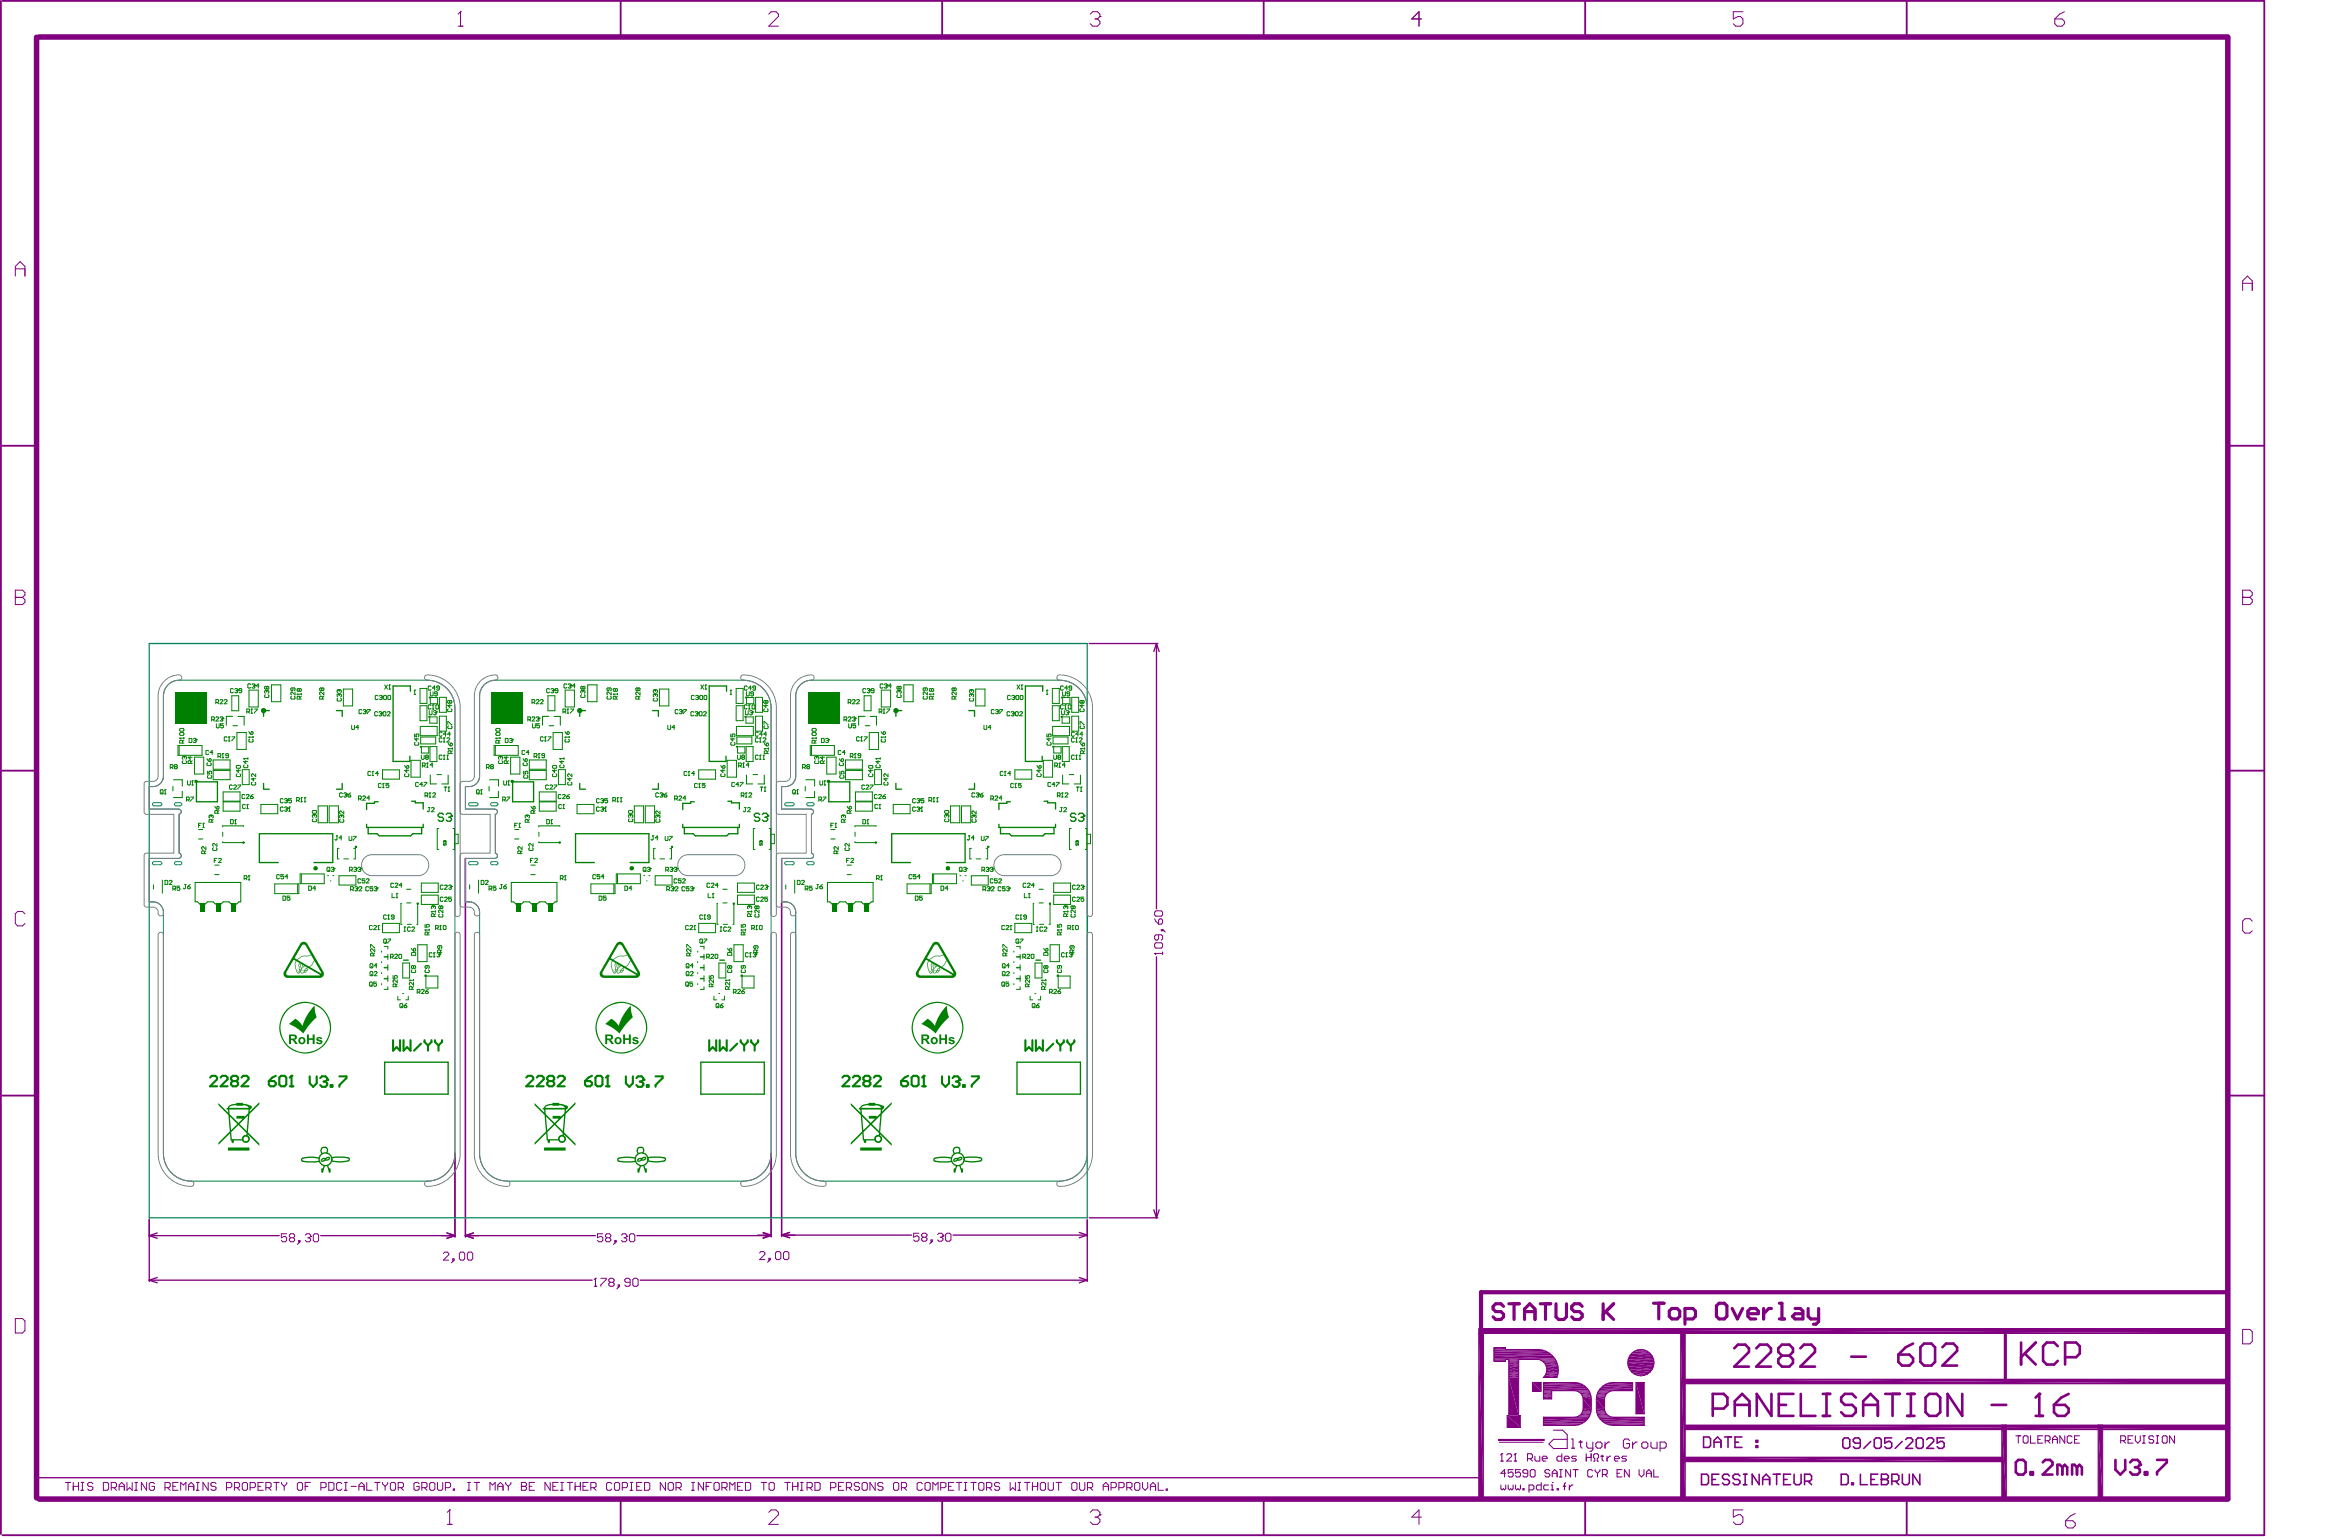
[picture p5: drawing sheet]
<svg xmlns="http://www.w3.org/2000/svg" width="738mm" height="489mm" viewBox="0 0 738 489" stroke-linecap="round" stroke-linejoin="round" font-family="sans-serif">
<g fill="#800080">
<path d="M469.4 475.7h1.5z"/>
<path d="M469.4 423.3h1.5z"/>
<path d="M478.4 449.4h.5z"/>
<path d="M477.9 431.6h1z"/>
<path d="M482.1 449.4h.5z"/>
</g>
<path d="M486.4 438.9h2.8M486.4 441.7h2.8M489.9 444.1h2.6" fill="none" stroke="#800080" stroke-width=".32"/>
<path d="M489.9 443.2h2.6M489.9 442.8h2.6" fill="none" stroke="#800080" stroke-width=".36"/>
<g fill="#800080">
<path d="M489.9 442.1h2.6v.5z"/>
<path d="M489.9 442.1l2.6 .5h-2.6z"/>
</g>
<path d="M489.9 442h2.6M489.9 441.8h2.6M489.9 441.6h2.6" fill="none" stroke="#800080" stroke-width=".32"/>
<g fill="#800080">
<path d="M506.7 447.3h2.6l.2 .8z"/>
<path d="M506.7 447.3l2.8 .8h-2.7z"/>
</g>
<path d="M506.8 443.2h2.7" fill="none" stroke="#800080" stroke-width=".36"/>
<g fill="#800080">
<path d="M533.5 475.7h1.4z"/>
<path d="M533.5 423.3h1.4z"/>
<path d="M635.4 475.7h1.5z"/>
<path d="M635.4 452.4h1.5z"/>
<path d="M666 475.7h1.5z"/>
<path d="M666 452.4h1.5z"/>
<path d="M486.4 438.9h2.8v2.8z"/>
<path d="M486.4 438.9l2.8 2.8h-2.8z"/>
<path d="M489.9 443.4h2.6v.7z"/>
<path d="M489.9 443.4l2.6 .7h-2.6z"/>
<path d="M506.7 444.1h2.6v3.2z"/>
<path d="M506.7 444.1l2.6 3.2h-2.6z"/>
<path d="M506.8 443.4h2.7l-.2 .7z"/>
<path d="M506.8 443.4l2.5 .7h-2.6z"/>
<path d="M635.4 452.4h1.5v23.3z"/>
<path d="M635.4 452.4l1.5 23.3h-1.5z"/>
<path d="M666 452.4h1.5v23.3z"/>
<path d="M666 452.4l1.5 23.3h-1.5z"/>
<path d="M469.4 423.3h1.5v52.4z"/>
<path d="M469.4 423.3l1.5 52.4h-1.5z"/>
<path d="M533.5 423.3h1.4v52.4z"/>
<path d="M533.5 423.3l1.4 52.4h-1.4z"/>
</g>
<path d="M478.4 453.1h4.2" fill="none" stroke="#800080" stroke-width=".32"/>
<g fill="#800080">
<path d="M478.9 436.1h3.2v.5z"/>
<path d="M478.9 436.1l3.2 .5h-3.2z"/>
</g>
<path d="M478.9 436h3.2" fill="none" stroke="#800080" stroke-width=".33"/>
<g fill="#800080">
<path d="M478.9 434.9h3.2v.9z"/>
<path d="M478.9 434.9l3.2 .9h-3.2z"/>
</g>
<path d="M478.9 434.9h3.2" fill="none" stroke="#800080" stroke-width=".32"/>
<g fill="#800080">
<path d="M478.9 434h3.2v.9z"/>
<path d="M478.9 434l3.2 .9h-3.2z"/>
</g>
<path d="M478.9 433.8h3.2" fill="none" stroke="#800080" stroke-width=".33"/>
<g fill="#800080">
<path d="M478.9 432.5h3.2v.6z"/>
<path d="M478.9 432.5l3.2 .6h-3.2z"/>
</g>
<g fill="none" stroke="#800080" stroke-width=".32">
<path d="M477.9 428.4h10.5M478.9 432.4h3.2M478.9 432.3h3.2M478.9 432h3.2M478.9 431.7h3.2M482.1 431.6h6.3M492.5 441.5h7.4M499.9 449.8h4.5M499.9 441.6h4.5M500.7 449.7h3.7M507.2 449.5h3.5M507.3 449.7h3.8"/>
<path d="M507.4 449.8h4.5"/>
</g>
<g fill="#800080">
<path d="M507 448.8h2.9l.5 .6z"/>
<path d="M507 448.8l3.4 .6h-3.2z"/>
</g>
<path d="M506.8 448.3h2.9M506.9 448.6h3M506.9 443.2h2.8M506.9 442.8h3" fill="none" stroke="#800080" stroke-width=".36"/>
<g fill="#800080">
<path d="M507.2 442.1h3.2l-.5 .5z"/>
<path d="M507.2 442.1l2.7 .5h-2.9z"/>
</g>
<path d="M519.3 438.9h2.6M519.8 436.7h2.1M507.2 442h3.5M507.3 441.8h3.8M507.4 441.6h4.5M519.3 448.9h2.6" fill="none" stroke="#800080" stroke-width=".32"/>
<path d="M518.8 436.5h4.2" fill="none" stroke="#800080" stroke-width=".42"/>
<path d="M518.8 429h4.2l.8 .7z" fill="#800080"/>
<path d="M518.8 428.8h4.2" fill="none" stroke="#800080" stroke-width=".42"/>
<path d="M519.8 428.5h2.1" fill="none" stroke="#800080" stroke-width=".32"/>
<g fill="#800080">
<path d="M478.9 436.6h3.2v.7z"/>
<path d="M478.9 436.6l3.2 .7h-3.2z"/>
<path d="M478.9 433.1h3.2v.6z"/>
<path d="M478.9 433.1l3.2 .6h-3.2z"/>
<path d="M519.3 438.9h2.6v10z"/>
<path d="M519.3 438.9l2.6 10h-2.6z"/>
<path d="M478.4 449.4h4.2v3.7z"/>
<path d="M478.4 449.4l4.2 3.7h-4.2z"/>
<path d="M478.9 437.3h3.2v12.1z"/>
<path d="M478.9 437.3l3.2 12.1h-3.2z"/>
</g>
<path d="M489.9 437.3h4.3M475.7 457.3h14.4M475.7 457h14.4" fill="none" stroke="#800080" stroke-width=".32"/>
<g fill="#800080">
<path d="M490.7 436.1h3.9l-.2 .5z"/>
<path d="M490.7 436.1l3.7 .5h-3.9z"/>
</g>
<path d="M490.7 436h3.9" fill="none" stroke="#800080" stroke-width=".33"/>
<g fill="#800080">
<path d="M491 434.9h3.7l-.1 .9z"/>
<path d="M491 434.9l3.6 .9h-3.7z"/>
</g>
<path d="M491 434.9h3.7" fill="none" stroke="#800080" stroke-width=".32"/>
<g fill="#800080">
<path d="M490.9 434h3.7l.1 .9z"/>
<path d="M490.9 434l3.8 .9h-3.7z"/>
</g>
<path d="M490.8 433.8h3.8" fill="none" stroke="#800080" stroke-width=".33"/>
<g fill="#800080">
<path d="M490 432.5h4.2l.2 .6z"/>
<path d="M490 432.5l4.4 .6h-3.9z"/>
</g>
<path d="M474.2 432.1h3.7M474.2 432h3.7M474.2 431.7h3.7M474.2 431.5h19.5M488.4 431.7h5.5M489.2 432h4.8M489.5 432.3h4.6M490 432.4h4.2" fill="none" stroke="#800080" stroke-width=".32"/>
<g fill="#800080">
<path d="M474.2 430.4h18.6l.8 1z"/>
<path d="M474.2 430.4l19.4 1h-19.4z"/>
<path d="M474.2 429h16.6l1.1 .6z"/>
<path d="M474.2 429l17.7 .6h-17.7z"/>
</g>
<path d="M474.2 428.8h16.6" fill="none" stroke="#800080" stroke-width=".4"/>
<path d="M474.2 428.5h15.4" fill="none" stroke="#800080" stroke-width=".32"/>
<g fill="#800080">
<path d="M474.2 427.9h3.7v.5z"/>
<path d="M474.2 427.9l3.7 .5h-3.7z"/>
</g>
<path d="M474.2 427.9h3.7M510.8 452.5h11.1M511.9 452.5h10" fill="none" stroke="#800080" stroke-width=".32"/>
<path d="M509.7 452.2h12.2" fill="none" stroke="#800080" stroke-width=".4"/>
<g fill="#800080">
<path d="M508.7 451.4h13.2v.6z"/>
<path d="M508.7 451.4l13.2 .6h-12.2z"/>
<path d="M507.9 450.5h14v.9z"/>
<path d="M507.9 450.5l14 .9h-13.2z"/>
</g>
<path d="M501.1 449.7h3.5M501.1 449.5h3.5M511.9 449.9h10" fill="none" stroke="#800080" stroke-width=".32"/>
<g fill="#800080">
<path d="M502 448.8h2.8l-.2 .6z"/>
<path d="M501.4 449.4l.6-.6 2.6 .6z"/>
</g>
<path d="M502 448.6h3M502.2 448.3h2.8" fill="none" stroke="#800080" stroke-width=".36"/>
<g fill="#800080">
<path d="M502.5 447.3h2.6l-.1 .8z"/>
<path d="M502.5 447.3l2.5 .8h-2.6z"/>
</g>
<path d="M511.9 441.5h6.3" fill="none" stroke="#800080" stroke-width=".32"/>
<g fill="#800080">
<path d="M507.9 440.9h10.3v.6z"/>
<path d="M507.9 440.9l10.3 .6h-10.7z"/>
</g>
<path d="M502 442.8h3M502.2 443.2h2.8" fill="none" stroke="#800080" stroke-width=".36"/>
<g fill="#800080">
<path d="M501.4 442.1h3.2l.2 .5z"/>
<path d="M501.4 442.1l3.4 .5h-2.8z"/>
</g>
<path d="M500.7 441.8h3.9M501.1 442h3.5" fill="none" stroke="#800080" stroke-width=".32"/>
<g fill="#800080">
<path d="M509.7 439.5h8.5v.6z"/>
<path d="M508.7 440.1l1-.6 8.5 .6z"/>
</g>
<path d="M509.7 439.3h8.5" fill="none" stroke="#800080" stroke-width=".4"/>
<path d="M510.8 439h7.4M511.9 438.9h6.3" fill="none" stroke="#800080" stroke-width=".32"/>
<g fill="#800080">
<path d="M517.9 435.6h5.9l-.8 .7z"/>
<path d="M517.9 435.6l5.1 .7h-4.2z"/>
<path d="M517.2 434.7h7.3l-.7 .9z"/>
<path d="M517.2 434.7l6.6 .9h-5.9z"/>
<path d="M516.8 433.7h8.1l-.4 1z"/>
<path d="M516.8 433.7l7.7 1h-7.3z"/>
<path d="M516.8 431.5h8.1l.2 1.1z"/>
<path d="M516.8 431.5l8.3 1.1h-8.4z"/>
<path d="M517.2 430.5h7.3l.4 1z"/>
<path d="M517.2 430.5l7.7 1h-8.1z"/>
<path d="M517.9 429.7l.9-.7 5 .7z"/>
</g>
<path d="M475.7 457.1h14.4" fill="none" stroke="#800080" stroke-width=".32"/>
<g fill="#800080">
<path d="M490.5 436.6h3.9l-.2 .7z"/>
<path d="M490.5 436.6l3.7 .7h-4.3z"/>
<path d="M490.5 433.1h3.9l.1 .6z"/>
<path d="M490.5 433.1l4 .6h-3.7z"/>
<path d="M474.2 429.6h17.7l.9 .8z"/>
<path d="M474.2 429.6l18.6 .8h-18.6z"/>
<path d="M507.5 449.9h14.4v.6z"/>
<path d="M507.5 449.9l14.4 .6h-14z"/>
<path d="M508.7 440.1h9.5v.8z"/>
<path d="M507.9 440.9l.8-.8 9.5 .8z"/>
<path d="M502.5 444.1h2.6v3.2z"/>
<path d="M502.5 444.1l2.6 3.2h-2.6z"/>
<path d="M502.4 443.4h2.6l.1 .7z"/>
<path d="M502.4 443.4l2.7 .7h-2.6z"/>
<path d="M516.7 432.6h8.4l-.2 1.1z"/>
<path d="M516.7 432.6l8.2 1.1h-8.1z"/>
<path d="M517.9 429.7h5.9l.7 .8z"/>
<path d="M517.9 429.7l6.6 .8h-7.3z"/>
</g>
<path d="M489.9 452.5h10M489.9 452.5h11.1" fill="none" stroke="#800080" stroke-width=".32"/>
<path d="M489.9 452.2h12.2" fill="none" stroke="#800080" stroke-width=".4"/>
<g fill="#800080">
<path d="M489.9 451.4h13.2l-1 .6z"/>
<path d="M489.9 451.4l12.2 .6h-12.2z"/>
<path d="M489.9 450.5h14l-.8 .9z"/>
<path d="M489.9 450.5l13.2 .9h-13.2z"/>
</g>
<path d="M489.9 449.9h10" fill="none" stroke="#800080" stroke-width=".32"/>
<g fill="#800080">
<path d="M489.9 440.9h14l.4 .6z"/>
<path d="M489.9 440.9l14.4 .6h-14.4z"/>
<path d="M489.9 439.5h12.2l1 .6z"/>
<path d="M489.9 439.5l13.2 .6h-13.2z"/>
</g>
<path d="M489.9 439.3h12.2" fill="none" stroke="#800080" stroke-width=".4"/>
<path d="M489.9 439h11.1M489.9 438.9h10" fill="none" stroke="#800080" stroke-width=".32"/>
<g fill="#800080">
<path d="M489.9 449.9h14.4l-.4 .6z"/>
<path d="M489.9 449.9l14 .6h-14z"/>
<path d="M489.9 440.1h13.2l.8 .8z"/>
<path d="M489.9 440.1l14 .8h-14z"/>
</g>
<path d="M534.9 464.1h100.5M534.9 462.6h100.5" fill="none" stroke="#800080" stroke-width=".32"/>
<g fill="#800080">
<path d="M534.9 462.6h100.5v1.5z"/>
<path d="M534.9 462.6l100.5 1.5h-100.5z"/>
</g>
<path d="M534.9 439.3h171.9M534.9 453.9h171.9M534.9 452.4h171.9" fill="none" stroke="#800080" stroke-width=".32"/>
<g fill="#800080">
<path d="M534.9 437.9h171.9v1.4z"/>
<path d="M534.9 437.9l171.9 1.4h-171.9z"/>
</g>
<path d="M469.4 423.3h237.4M534.9 437.9h171.9" fill="none" stroke="#800080" stroke-width=".32"/>
<g fill="#800080">
<path d="M469.4 421.9h237.4v1.4z"/>
<path d="M469.4 421.9l237.4 1.4h-237.4z"/>
</g>
<path d="M469.4 421.9h237.4" fill="none" stroke="#800080" stroke-width=".32"/>
<g fill="#800080">
<path d="M534.9 452.4h171.9v1.5z"/>
<path d="M534.9 452.4l171.9 1.5h-171.9z"/>
</g>
<g fill="none" stroke="#800080" stroke-width=".32">
<path d="M145.4 8.3h1.5M146.2 3.7h.1M146.2 3.7v4.6M146.2 3.7l-.8 .8M244 4.5l.8-.8h1.5l.8 .8v.8l-3.1 3h3.1M346.1 4.5l.7-.8h1.6l.7 .8v.8M347.6 6h.8M348.4 6l.7 .8v.7l-.7 .8h-1.6l-.7-.8M349.1 5.3h.1M349.1 5.3l-.7 .7M451.2 6h-3.1l2.3-2.3v4.6M553.2 3.7h-3v2.3l1.5-.7h.8l.7 .7v1.5l-.7 .8h-1.5l-.8-.8"/>
<path d="M652.2 6h2.3l.8 .8v.7l-.8 .8h-1.5l-.8-.8zM655.3 3.7l-1.5 .8-1.6 1.5M4.9 87.6v-3l1.5-1.5 1.5 1.5v3M4.9 85.4h3M711.9 92.2v-3l1.5-1.6 1.5 1.6v3M711.9 89.9h3M4.9 189.7h.1M4.9 187.4h2.3l.7 .7v.8l-.7 .8 .7 .7v.8l-.7 .7h-2.3zM4.9 189.7h2.3M711.9 189.7h.1M711.9 187.4h2.3l.7 .7v.8l-.7 .8 .7 .7v.8l-.7 .7h-2.3zM711.9 189.7h2.3"/>
<path d="M7.9 290.1l-.7-.7h-1.6l-.7 .7v3.1l.7 .8h1.6l.7-.8M366.5 289.6l.4-.4h1.7l.4 .4v.8l-.4 .5h-1.7l-.4-.5zM366.5 299.7l.4-.4h1.7l.4 .4v.9l-.4 .4h-1.7l-.4-.4zM366.5 291.7l.4 .9 .9 .8M367.8 292.1l.4-.4h.4l.4 .4v.9l-.4 .4h-.8zM367.8 296.8v1.2l-.5 .5h-.4l-.4-.5v-.8l.4-.4h1.7l.4 .4v.8l-.4 .5M368.6 295.1h.4v.4h-.4zM369 295.1l.9 .8M714.9 292.4l-.7-.7h-1.6l-.7 .7v3.1l.7 .7h1.6l.7-.7M366.5 302.7h.1M366.5 302.7h2.5M366.5 302.7l.4 .4"/>
<path d="M369 302.3v.8M91 391.7h-1.7v1.3l.8-.5h.5l.4 .5v.8l-.4 .4h-.9l-.4-.4M92.3 393l-.5-.5v-.4l.5-.4h.8l.4 .4v.4l-.4 .5M92.3 393l-.5 .4v.4l.5 .4h.8l.4-.4v-.4l-.4-.4M92.3 393h.8M94.8 393.8h.4v.4h-.4zM95.2 394.2l-.8 .9M96.9 392.1l.4-.4h.9l.4 .4v.4M97.8 393h.4M98.2 393l.4 .4v.4l-.4 .4h-.9l-.4-.4M98.6 392.5h.1M98.6 392.5l-.4 .5"/>
<path d="M99.4 392.1l.5-.4h.8l.4 .4v1.7l-.4 .4h-.8l-.5-.4zM140.7 397.9l.5-.4h.8l.4 .4v.5l-1.7 1.7h1.7M143.7 399.6h.4v.5h-.4zM145.8 397.9l.4-.4h.9l.4 .4v1.7l-.4 .5h-.9l-.4-.5zM148.4 397.9l.4-.4h.8l.4 .4v1.7l-.4 .5h-.8l-.4-.5zM191.4 391.7h-1.7v1.3l.8-.5h.4l.5 .5v.8l-.5 .4h-.8l-.4-.4M192.6 393l-.4-.5v-.4l.4-.4h.9l.4 .4v.4l-.4 .5M192.6 393l-.4 .4v.4l.4 .4h.9l.4-.4v-.4l-.4-.4M192.6 393h.9M195.2 393.8h.4v.4h-.4zM195.6 394.2l-.9 .9M197.3 392.1l.4-.4h.8l.5 .4v.4"/>
<path d="M198.1 393h.4M198.5 393l.5 .4v.4l-.5 .4h-.8l-.4-.4M199 392.5h.1M199 392.5l-.5 .5M200.2 391.7h.9l.4 .4v1.7l-.4 .4h-.9l-.4-.4v-1.7zM241.1 397.8l.4-.4h.9l.4 .4v.4l-1.7 1.7h1.7M244.1 399.5h.4v.4h-.4zM244.5 399.9l-.9 .8M246.2 397.8l.4-.4h.8l.5 .4v1.7l-.5 .4h-.8l-.4-.4zM248.7 397.8l.4-.4h.9l.4 .4v1.7l-.4 .4h-.9l-.4-.4zM291.7 391.5h-1.7v1.3l1.3-.4 .4 .4v.8l-.4 .5h-.9l-.4-.5M293 392.8l-.4-.4v-.4l.4-.5h.8l.4 .5v.4l-.4 .4"/>
<path d="M293 392.8l-.4 .4v.4l.4 .5h.8l.4-.5v-.4l-.4-.4M293 392.8h.8M295.5 393.6h.4v.5h-.4zM295.9 394.1l-.8 .8M297.6 392l.4-.5h.9l.4 .5v.4M298.5 392.8h.4M298.9 392.8l.4 .4v.4l-.4 .5h-.9l-.4-.5M299.3 392.4h.1M299.3 392.4l-.4 .4M300.6 391.5h.8l.5 .5v1.6l-.5 .5h-.8l-.4-.5v-1.6zM4.9 418.6h2.3l.7 .8v3l-.7 .8h-2.3zM144.1 400.1l-.8 .8"/>
<path d="M188.6 408.4h.8M189 405.8h.1M189 405.8v2.6M189 405.8l-.4 .5M190.7 405.8h1.7v.5l-1.7 1.6v.5M193.7 407.1l-.4 .4v.4l.4 .5h.8l.4-.5v-.4l-.4-.4M193.7 407.1l-.4-.4v-.4l.4-.5h.8l.4 .5v.4l-.4 .4M193.7 407.1h.8M196.2 407.9h.4v.5h-.4zM196.6 408.4l-.8 .8M200 407.1h-1.3l-.4-.4v-.4l.4-.5h.9l.4 .5v1.6l-.4 .5h-.9l-.4-.5M201.3 405.8h.8l.4 .5v1.6l-.4 .5h-.8l-.4-.5v-1.6z"/>
<path d="M469.4 423.3h237.4v-1.4h-237.4v53.8h1.5v-52.4M486.4 438.9h2.8v2.8h-2.8zM489.9 438.9h10a5.4 5.4 0 0 1 5.2 5.2 8.2 8.2 0 0 1-.7 5.7 5.3 5.3 0 0 1-4.5 2.7h-10v-2.6h10a2.72 2.72 0 0 0 2.6-2.6v-3.2a2.72 2.72 0 0 0-2.6-2.6h-7.4v2.6h-2.6zM491 434.9a3.3 3.3 0 0 0-2.6-3.3h-6.3v17.8h.5v3.7h-4.2v-3.7h.5v-17.8h-1v.5h-3.7v-4.2h3.7v.5h10.5a6.6 6.6 0 0 1 6.3 6.5M491 434.9h.1M491 434.9l-.1 .9-1 1.5h4.3l.5-2.4M494.7 434.9h.1M519.3 438.9h2.6v10h-2.6zM533.5 423.3v52.4h1.4v-52.4M534.9 437.9h171.9v1.4h-171.9M711.9 422.1h2.3l.7 .7v3.1l-.7 .7h-2.3zM475.7 457h14.4v.3h-14.4z"/>
<path d="M475.9 457.9h14M507.9 440.9a5.4 5.4 0 0 1 4-2h6.3v2.6h-6.3a2.72 2.72 0 0 0-2.6 2.6v3.2a2.72 2.72 0 0 0 2.6 2.6h10v2.6h-10a5.4 5.4 0 0 1-5.2-5.2 7.9 7.9 0 0 1 1.2-6.4zM534.9 452.4h171.9v1.5h-171.9M635.4 452.4v23.3h1.5v-23.3M666 452.4v23.3h1.5v-23.3M142.7 479.4h.1M142.7 479.4v4.6M142.7 479.4l-.7 .7M534.9 464.1h100.5M534.9 462.6h100.5M553.2 479.4h-3v2.3l1.5-.8h.8l.7 .8v1.5l-.7 .8h-1.5l-.8-.8M142 484h1.5"/>
<path d="M244 480.1l.8-.7h1.5l.8 .7v.8l-3.1 3.1h3.1M346.1 480.1l.7-.7h1.6l.7 .7v.8M347.6 481.7h.8M348.4 481.7l.7 .7v.8l-.7 .8h-1.6l-.7-.8M349.1 480.9h.1M349.1 480.9l-.7 .8M451.2 481.7h-3.1l2.3-2.3v4.6M655.7 482.8h2.3l.7 .8v.7l-.7 .8h-1.6l-.7-.8zM658.7 480.5l-1.5 .8-1.5 1.5"/>
<circle cx="520.9" cy="432.6" r="4.2"/>
</g>
<g fill="none" stroke="#800080" stroke-width=".42">
<path d="M345.8 204.3h21.7M367.1 204.3l-.9 2.5M367.1 204.3v84.2M367.1 204.3l.8 2.5M147.7 272.5v120.2M248.1 272.5v120M367.1 303.8v82.8M144.4 366.2v26.5M244.8 366.2v26.5M47.4 387.1v19.7M47.4 392.3h41.2M47.4 392.3l2.5 .8"/>
<path d="M49.9 391.4l-2.5 .9M101.8 392.3h42.6M141.9 391.4l2.5 .9M144.4 392.3l-2.5 .8M147.7 392.3h41.3M147.7 392.3l2.6 .8M150.3 391.4l-2.6 .9M202.2 392.3h42.6M240.5 392.1h4.3M242.2 391.3l2.6 .8M242.2 391.4l2.6 .9M244.8 392.1l-2.6 .9"/>
<path d="M244.8 392.3l-2.6 .8M248.1 392.1h41.2M248.1 392.1l2.5 .9M250.6 391.3l-2.5 .8M302.5 392.1h42.6M342.6 391.3l2.5 .8M345.1 387.3v19.5M345.1 392.1l-2.5 .9M345.8 386.6h21.7M366.2 384.1l.9 2.5M367.9 384.1l-.8 2.5M47.4 406.4l2.5 .9"/>
<path d="M47.4 406.4h140.5M49.9 405.6l-2.5 .8M203.2 406.4h141.9M342.6 405.6l2.5 .8M345.1 406.4l-2.5 .9M12.4 469.1h457.4"/>
</g>
<g fill="none" stroke="#800080" stroke-width=".58">
<path d="M.3 .3v486.7M.8 .3h717.9M197 .3v11.4M299.1 .3v11.4M401.1 .3v11.4M503.2 .3v11.4M605.2 .3v11.4M718.7 .4v486.9M.3 141.5h11.4M707.3 141.5h11.4M.3 244.7h11.4M707.3 244.7h11.4"/>
<path d="M.3 347.8h11.4M707.3 347.8h11.4M197 475.9v11.5M299.1 475.9v11.5M401.1 475.9v11.5M503.2 475.9v11.5M605.2 475.9v11.5M.8 487.4h717.9"/>
</g>
<path d="M706.8 410.3h-236.7v12.6" fill="none" stroke="#800080" stroke-width="1.3"/>
<path d="M636.5 422.4v15.8" fill="none" stroke="#800080" stroke-width="1"/>
<path d="M11.6 11.8v463.7M12.4 11.7h694.8M707.2 12v463.7M12.4 475.9h694.8" fill="none" stroke="#800080" stroke-width="1.8"/>
<g fill="none" stroke="#800080" stroke-width=".33">
<path d="M493.1 454.1h2.9l1.5 1.4v4.4h-4.4l-1.4-1.5 1.4-1.4h4.4M498.8 459.8h1M498.8 456.9h.5v2.9M501.2 457.8h1M501.7 457.3v2l.5 .5M503.7 457.8v1.5l.4 .5h1.5M505.6 457.8v2.4l-.5 .5h-.5M507.1 457.8h.9l.5 .5v1l-.5 .5h-.9l-.5-.5v-1zM509.5 457.8v2M510.9 457.8h-.4l-1 1M517.2 457.3l-.4-.4h-1l-.5 .4v2l.5 .5h1l.4-.5v-1h-.9M518.2 457.8v2"/>
<path d="M519.7 457.8h-.5l-1 1M521.1 458.3l.5-.5h1l.5 .5v1l-.5 .5h-1l-.5-.5zM524 457.8v1.5l.5 .5h1.5v-2M527 459.8h1.4l.5-.5v-1l-.5-.5h-1.4v2.9M673.2 457.4h1.1l.4-.4v-.8l-.4-.4h-1.1v2.4M673.9 457.4l.8 .8M675.5 457h.8M677 455.8h-1.5v2.4h1.5M677.8 455.8v1.6l.8 .8 .8-.8v-1.6M680.1 455.8h.8M680.1 458.2h.8M680.5 455.8v2.4"/>
<path d="M683.6 456.2l-.3-.4h-.8l-.4 .4v.4l.4 .4h.8l.3 .4v.4l-.3 .4h-.8l-.4-.4M684.4 455.8h.8M684.4 458.2h.8M684.8 455.8v2.4M686.7 455.8h.8l.4 .4v1.6l-.4 .4h-.8l-.3-.4v-1.6zM690.2 455.8v2.4l-1.5-2.4v2.4"/>
</g>
<path d="M587.6 430.7h4.7M671.5 463.5v3.1l1.5 1.5 1.6-1.5v-3.1M676.2 464.3l.7-.8h1.6l.8 .8v.7" fill="none" stroke="#800080" stroke-width=".83"/>
<circle cx="679.3" cy="465" r=".42" fill="#800080"/>
<path d="M677.7 465.8h.8M678.5 465.8l.8 .8v.8l-.8 .7h-1.6l-.7-.7M679.3 465l-.8 .8M680.8 467.4h.8v.7h-.8zM684.7 463.5h3.1v.8l-3.1 3.1v.7" fill="none" stroke="#800080" stroke-width=".83"/>
<path d="M476.4 471.5v1.1l.4 .4 .4-.4 .4 .4 .4-.4v-1.1M478.7 471.5v1.1l.4 .4 .4-.4 .4 .4 .4-.4v-1.1M481.1 471.5v1.1l.4 .4 .3-.4 .4 .4 .4-.4v-1.1M483.4 472.6h.4v.4h-.4zM485.3 473h1.2l.4-.4v-.8l-.4-.3h-1.2v2.3M489.2 470.7v2.3h-1.1l-.4-.4v-.8l.4-.3h1.1M491.6 471.5h-1.2l-.4 .3v.8l.4 .4h1.2M492.3 473h.8M492.3 471.5h.4v1.5" fill="none" stroke="#800080" stroke-width=".33"/>
<circle cx="492.7" cy="470.7" r=".17" fill="#800080"/>
<g fill="none" stroke="#800080" stroke-width=".33">
<path d="M476.3 463.9h.8M476.7 461.5v2.4M478 467.7h-1.6l1.2-1.1v2.3M480.3 466.6h-1.6v1.1l1.2-.4 .4 .4v.8l-.4 .4h-.8l-.4-.4M482.6 466.6h-1.5v1.1l1.1-.4 .4 .4v.8l-.4 .4h-.7l-.4-.4M485 467.7h-1.2l-.4-.4v-.3l.4-.4h.8l.4 .4v1.5l-.4 .4h-.8l-.4-.4M485.7 467l.4-.4h.8l.4 .4v1.5l-.4 .4h-.8l-.4-.4zM491.9 467l-.3-.4h-.8l-.4 .4v.3l.4 .4h.8l.3 .4v.4l-.3 .4h-.8l-.4-.4M492.7 468.9v-1.6l.8-.7 .8 .7v1.6M492.7 467.7h1.6M494.3 472.6h.4v.4h-.4zM495 466.6h.8"/>
<path d="M495 468.9h.8M495.4 466.6v2.3M496.2 471.8h.8M497 470.7l-.4 .4v1.9M498.2 471.5v1.5M498.5 466.6v2.3l-1.5-2.3v2.3M499.3 471.5h-.4l-.7 .7M499.3 466.6h1.6M500.1 466.6v2.3M505.5 467l-.4-.4h-.7l-.4 .4v1.5l.4 .4h.7l.4-.4M506.3 466.6v.4l.8 .7M507.1 467.7v1.2"/>
<path d="M507.9 466.6v.4l-.8 .7M508.6 468.1h1.2l.4-.4v-.7l-.4-.4h-1.2v2.3M509.4 468.1l.8 .8M513.3 467.7h.8M514.8 466.6h-1.5v2.3h1.5M517.2 466.6v2.3l-1.6-2.3v2.3M520.3 466.6v1.5l.8 .8 .7-.8v-1.5M522.6 467.7h1.6M522.6 468.9v-1.6l.8-.7 .8 .7v1.6M524.9 466.6v2.3h1.6"/>
</g>
<g fill="none" stroke="#800080" stroke-width=".5">
<path d="M540.7 456.2h1.7l.6 .6v2.2l-.6 .5h-1.7zM544.1 459.5v-2.2l1.1-1.1 1.1 1.1v2.2M544.1 457.9h2.2M547.4 456.2h2.2M548.5 456.2v3.3M550.7 457.9h1.1M553 456.2h-2.3v3.3h2.3M557.4 459h.5v.5h-.5zM557.4 457.3h.5v.6h-.5zM540.1 468h1.7l.5 .6v2.2l-.5 .6h-1.7zM543.4 469.7h1.1M545.6 468h-2.2v3.4h2.2"/>
<path d="M549 468.6l-.6-.6h-1.1l-.5 .6v.5l.5 .6h1.1l.6 .5v.6l-.6 .6h-1.1l-.5-.6M552.3 468.6l-.6-.6h-1.1l-.5 .6v.5l.5 .6h1.1l.6 .5v.6l-.6 .6h-1.1l-.5-.6M553.4 471.4h1.1M553.4 468h1.1M554 468v3.4M558.4 468v3.4l-2.2-3.4v3.4M559.5 469.7h2.2M559.5 471.4v-2.3l1.1-1.1 1.1 1.1v2.3M562.8 468h2.3M563.9 468v3.4M566.2 469.7h1.1M568.4 468h-2.2v3.4h2.2"/>
<path d="M569.5 468v2.8l.5 .6h1.2l.5-.6v-2.8M572.8 470.2h1.7l.5-.5v-1.1l-.5-.6h-1.7v3.4M573.9 470.2l1.1 1.2"/>
</g>
<circle cx="476.7" cy="461.5" r=".17" fill="#800080"/>
<path d="M476.7 461.5l-.4 .4M478.3 461.9l.4-.4h.7l.4 .4v.4l-1.5 1.6h1.5M480.6 463.9h.8M481 461.5v2.4" fill="none" stroke="#800080" stroke-width=".33"/>
<circle cx="481" cy="461.5" r=".17" fill="#800080"/>
<g fill="none" stroke="#800080" stroke-width=".33">
<path d="M481 461.5l-.4 .4M484.9 463.1h1.1l.4-.4v-.8l-.4-.4h-1.1v2.4M485.7 463.1l.7 .8M487.2 462.3v1.2l.4 .4h1.2v-1.6M489.5 463.1h1.6v-.4l-.4-.4h-.8l-.4 .4v.8l.4 .4h.8M495.8 461.5v2.4h-1.2l-.4-.4v-.8l.4-.4h1.2M496.5 463.1h1.6v-.4l-.4-.4h-.8l-.4 .4v.8l.4 .4h.8M500.4 462.3h-1.2l-.3 .4 .3 .4h.8l.4 .4-.4 .4h-1.1M503.5 461.5v2.4M503.5 462.7h1.6M505.1 461.5v2.4M505.8 463.9h.4v-.8l-.4-.4v-.8l.4-.4h.8l.4 .4v.8l-.4 .4v.8h.4"/>
<path d="M508.2 462.3h.8M508.6 461.9v1.6l.4 .4M510.1 462.3v1.6M511.3 462.3h-.4l-.8 .8M512.4 463.1h1.6v-.4l-.4-.4h-.8l-.4 .4v.8l.4 .4h.8M516.3 462.3h-1.1l-.4 .4 .4 .4h.7l.4 .4-.4 .4h-1.1"/>
</g>
<path d="M550.5 428.1l1.2-1.2h2.3l1.2 1.2v1.1l-4.7 4.7h4.7M557.5 428.1l1.2-1.2h2.3l1.1 1.2v1.1l-4.6 4.7h4.6M565.6 430.4l-1.1 1.1v1.2l1.1 1.2h2.4l1.1-1.2v-1.2l-1.1-1.1M565.6 430.4l-1.1-1.2v-1.1l1.1-1.2h2.4l1.1 1.2v1.1l-1.1 1.2M565.6 430.4h2.4M571.5 428.1l1.1-1.2h2.4l1.1 1.2v1.1l-4.6 4.7h4.6" fill="none" stroke="#800080" stroke-width=".83"/>
<path d="M477.3 414.7l-.9-.8h-1.6l-.9 .8v.9l.9 .8h1.6l.9 .8v.9l-.9 .8h-1.6l-.9-.8M478.9 413.9h3.4M480.6 413.9v5M483.9 416.4h3.4M483.9 418.9v-3.3l1.7-1.7 1.7 1.7v3.3M488.9 413.9h3.3M490.6 413.9v5M493.9 413.9v4.2l.8 .8h1.7l.8-.8v-4.2M502.2 414.7l-.8-.8h-1.7l-.8 .8v.9l.8 .8h1.7l.8 .8v.9l-.8 .8h-1.7l-.8-.8M508.9 413.9v5M509.7 416.4l2.5 2.5M512.2 413.9l-3.3 3.3" fill="none" stroke="#800080" stroke-width="1"/>
<path d="M584.4 468h1.7l.6 .6v2.2l-.6 .5h-1.7zM587.8 470.8h.5v.5h-.5zM590.5 468v3.3h2.3M593.9 469.7h1.1M596.1 468h-2.2v3.3h2.2M597.2 468v3.3h1.7l.5-.5v-.6l-.5-.5h-1.7" fill="none" stroke="#800080" stroke-width=".5"/>
<circle cx="597.2" cy="469.7" r=".25" fill="#800080"/>
<g fill="none" stroke="#800080" stroke-width=".5">
<path d="M585 457.1l.5-.6h1.1l.6 .6v2.2l-.6 .5h-1.1l-.5-.5zM590.5 458.2h-1.7l-.5-.6v-.5l.5-.6h1.1l.6 .6v2.2l-.6 .5h-1.1l-.5-.5M593.8 457.6l-2.2 2.2M594.9 457.1l.6-.6h1.1l.6 .6v2.2l-.6 .5h-1.1l-.6-.5zM600.5 456.5h-2.2v1.7l1.1-.6h.5l.6 .6v1.1l-.6 .5h-1.1l-.5-.5M603.8 457.6l-2.2 2.2M604.9 457.1l.6-.6h1.1l.5 .6v.5l-2.2 2.2h2.2M608.2 457.1l.6-.6h1.1l.6 .6v2.2l-.6 .5h-1.1l-.6-.5zM611.6 457.1l.5-.6h1.1l.6 .6v.5l-2.2 2.2h2.2M617.1 456.5h-2.2v1.7l1.1-.6h.6l.5 .6v1.1l-.5 .5h-1.1l-.6-.5M597.2 468h1.7l.5 .6v.5l-.5 .6h-1.7M600.5 470.2h1.7l.5-.5v-1.1l-.5-.6h-1.7v3.3"/>
<path d="M601.6 470.2l1.1 1.1M603.9 468v2.8l.5 .5h1.1l.6-.5v-2.8M609.4 468v3.3l-2.2-3.3v3.3"/>
</g>
<g fill="none" stroke="#800080" stroke-width=".33">
<path d="M639.9 455.8h1.5M640.7 455.8v2.4M642.6 455.8h.8l.4 .4v1.6l-.4 .4h-.8l-.4-.4v-1.6zM644.5 455.8v2.4h1.6M646.9 457h.7M648.4 455.8h-1.5v2.4h1.5M649.2 457.4h1.2l.3-.4v-.8l-.3-.4h-1.2v2.4M650 457.4l.7 .8M651.5 457h1.6M651.5 458.2v-1.6l.8-.8 .8 .8v1.6M655.4 455.8v2.4l-1.6-2.4v2.4M657.7 456.2l-.4-.4h-.7l-.4 .4v1.6l.4 .4h.7l.4-.4"/>
<path d="M658.5 457h.8M660.1 455.8h-1.6v2.4h1.6"/>
</g>
<g fill="none" stroke="#800080" stroke-width=".83">
<path d="M602.6 430h3.5l1.2 1.2v1.2l-1.2 1.1h-2.3l-1.2-1.1zM607.3 426.6l-2.4 1.1-2.3 2.3M609.6 427.7l1.1-1.1h2.4l1.1 1.1v4.7l-1.1 1.1h-2.4l-1.1-1.1zM616.6 427.7l1.1-1.1h2.4l1.1 1.1v1.2l-4.6 4.6h4.6M641.5 426.2v7M642.7 429.7l3.5 3.5M646.2 426.2l-4.7 4.7M653.2 427.4l-1.2-1.2h-2.3l-1.2 1.2v4.6l1.2 1.2h2.3l1.2-1.2M655.5 430.9h3.5l1.2-1.2v-2.3l-1.2-1.2h-3.5v7M543.7 447.2h3.5l1.1-1.2v-2.3l-1.1-1.2h-3.5v7M550.7 449.5v-4.6l2.3-2.4 2.3 2.4v4.6M550.7 446h4.6"/>
<path d="M562.3 442.5v7l-4.7-7v7M564.6 446h2.4M569.3 442.5h-4.7v7h4.7M571.6 442.5v7h4.7M578.6 442.5h2.3M578.6 449.5h2.3M579.8 442.5v7M589.1 443.7l-1.2-1.2h-2.3l-1.2 1.2v1.2l1.2 1.1h2.3l1.2 1.2v1.2l-1.2 1.1h-2.3l-1.2-1.1M591.4 446h4.7M591.4 449.5v-4.6l2.3-2.4 2.4 2.4v4.6M598.4 442.5h4.7M600.7 442.5v7"/>
<path d="M605.4 442.5h2.3M605.4 449.5h2.3M606.6 442.5v7M611.2 443.7l1.2-1.2h2.3l1.2 1.2v4.7l-1.2 1.1h-2.3l-1.2-1.1zM622.9 442.5v7l-4.7-7v7M632.2 446h4.6M646.2 449.5h2.3M647.3 442.5v7M639.9 464.3l.8-.8h1.5l.8 .8v3.1l-.8 .7h-1.5l-.8-.7zM644.5 467.4h.8v.7h-.8zM648.4 464.3l.8-.8h1.5l.8 .8v.7l-3.1 3.1h3.1M654.6 465.8l-.8-.8h-.7v3.1"/>
<path d="M654.6 465.8v2.3M654.6 465.8l.8-.8 .8 .8v2.3M659.3 465.8l-.8-.8h-.8v3.1M659.3 465.8v2.3M659.3 465.8l.8-.8 .7 .8v2.3"/>
</g>
<g fill="none" stroke="#800080" stroke-width=".32">
<path d="M20.8 470.6h1.6M21.6 470.6v2.5M23.2 470.6v2.5M23.2 471.9h1.7M24.9 470.6v2.5M25.7 470.6h.9M25.7 473.1h.9M26.2 470.6v2.5M29.5 471.1l-.4-.5h-.9l-.4 .5v.4l.4 .4h.9l.4 .4v.4l-.4 .4h-.9l-.4-.4M32.8 470.6h1.3l.4 .5v1.6l-.4 .4h-1.3zM35.3 472.3h1.3l.4-.4v-.8l-.4-.5h-1.3v2.5M36.1 472.3l.9 .8"/>
<path d="M37.8 471.9h1.7M37.8 473.1v-1.6l.8-.9 .9 .9v1.6M40.3 470.6v2.5l.8-.8 .9 .8v-2.5M42.8 470.6h.8M42.8 473.1h.8M43.2 470.6v2.5M46.5 470.6v2.5l-1.6-2.5v2.5M49 471.1l-.4-.5h-.8l-.4 .5v1.6l.4 .4h.8l.4-.4v-.8h-.8M52.4 472.3h1.2l.4-.4v-.8l-.4-.5h-1.2v2.5M53.2 472.3l.8 .8M54.9 471.9h.8M56.5 470.6h-1.6v2.5h1.6"/>
<path d="M57.4 473.1v-2.5l.8 .9 .8-.9v2.5M59.8 471.9h1.7M59.8 473.1v-1.6l.9-.9 .8 .9v1.6M62.3 470.6h.9M62.3 473.1h.9M62.8 470.6v2.5M66.1 470.6v2.5l-1.7-2.5v2.5M68.6 471.1l-.4-.5h-.9l-.4 .5v.4l.4 .4h.9l.4 .4v.4l-.4 .4h-.9l-.4-.4M71.9 472.3h1.3l.4-.4v-.8l-.4-.5h-1.3v2.5M74.4 472.3h1.3l.4-.4v-.8l-.4-.5h-1.3v2.5M75.2 472.3l.9 .8M76.9 471.1l.4-.5h.9l.4 .5v1.6l-.4 .4h-.9l-.4-.4z"/>
<path d="M79.4 472.3h1.2l.5-.4v-.8l-.5-.5h-1.2v2.5M81.9 471.9h.8M83.6 470.6h-1.7v2.5h1.7M84.4 472.3h1.2l.5-.4v-.8l-.5-.5h-1.2v2.5M85.2 472.3l.9 .8M86.9 470.6h1.6M87.7 470.6v2.5M89.4 470.6v.5l.8 .8M90.2 471.9v1.2M91 470.6v.5l-.8 .8M94.4 471.1l.4-.5h.8l.4 .5v1.6l-.4 .4h-.8l-.4-.4zM96.9 471.9h.8"/>
<path d="M98.5 470.6h-1.6v2.5M101.9 472.3h1.2l.4-.4v-.8l-.4-.5h-1.2v2.5M104.4 470.6h1.2l.4 .5v1.6l-.4 .4h-1.2zM108.5 471.1l-.4-.5h-.8l-.4 .5v1.6l.4 .4h.8l.4-.4M109.3 470.6h.9M109.3 473.1h.9M109.8 470.6v2.5M111.4 471.9h1.7M113.9 471.9h1.7M113.9 473.1v-1.6l.9-.9 .8 .9v1.6M116.4 470.6v2.5h1.7M118.9 470.6h1.7"/>
<path d="M119.7 470.6v2.5M121.4 470.6v.5l.8 .8M122.2 471.9v1.2M123.1 470.6v.5l-.9 .8M123.9 471.1l.4-.5h.9l.4 .5v1.6l-.4 .4h-.9l-.4-.4zM126.4 472.3h1.2l.5-.4v-.8l-.5-.5h-1.2v2.5M127.2 472.3l.9 .8M133.1 471.1l-.5-.5h-.8l-.4 .5v1.6l.4 .4h.8l.5-.4v-.8h-.9M133.9 472.3h1.2l.5-.4v-.8l-.5-.5h-1.2v2.5M134.7 472.3l.9 .8M136.4 471.1l.4-.5h.8l.4 .5v1.6l-.4 .4h-.8l-.4-.4zM138.9 470.6v2.1l.4 .4h.8l.4-.4v-2.1"/>
<path d="M141.4 472.3h1.2l.4-.4v-.8l-.4-.5h-1.2v2.5M143.9 472.7h.4v.4h-.4zM148.4 470.6h.9M148.4 473.1h.9M148.9 470.6v2.5M150.5 470.6h1.7M151.4 470.6v2.5M155.5 473.1v-2.5l.8 .9 .9-.9v2.5M158 471.9h1.7M158 473.1v-1.6l.8-.9 .9 .9v1.6M160.5 470.6v.5l.8 .8M161.3 471.9v1.2"/>
<path d="M162.2 470.6v.5l-.9 .8M165.5 471.9h.1M165.5 470.6h1.2l.5 .5v.4l-.5 .4 .5 .4v.4l-.5 .4h-1.2zM165.5 471.9h1.2M168 471.9h.8M169.7 470.6h-1.7v2.5h1.7M174.7 470.6v2.5l-1.7-2.5v2.5M175.5 471.9h.8M177.1 470.6h-1.6v2.5h1.6M178 470.6h.8M178 473.1h.8M178.4 470.6v2.5"/>
<path d="M180.1 470.6h1.6M180.9 470.6v2.5M182.6 471.9h1.6M182.6 470.6v2.5M184.2 470.6v2.5M185 471.9h.9M186.7 470.6h-1.7v2.5h1.7M187.5 472.3h1.3l.4-.4v-.8l-.4-.5h-1.3v2.5M188.4 472.3l.8 .8M194.2 471.1l-.4-.5h-.8l-.5 .5v1.6l.5 .4h.8l.4-.4M195 471.1l.4-.5h.9l.4 .5v1.6l-.4 .4h-.9l-.4-.4zM197.5 472.3h1.3l.4-.4v-.8l-.4-.5h-1.3v2.5"/>
<path d="M200 470.6h.9M200 473.1h.9M200.4 470.6v2.5M202.1 471.9h.8M203.8 470.6h-1.7v2.5h1.7M204.6 470.6h1.2l.5 .5v1.6l-.5 .4h-1.2zM211.3 470.6v2.5l-1.7-2.5v2.5M212.5 470.6h.8l.4 .5v1.6l-.4 .4h-.8l-.4-.4v-1.6zM214.6 472.3h1.2l.4-.4v-.8l-.4-.5h-1.2v2.5M215.4 472.3l.8 .8M219.6 470.6h.8M219.6 473.1h.8"/>
<path d="M220 470.6v2.5M223.3 470.6v2.5l-1.6-2.5v2.5M224.1 471.9h.9M225.8 470.6h-1.7v2.5M226.6 471.1l.5-.5h.8l.4 .5v1.6l-.4 .4h-.8l-.5-.4zM229.1 472.3h1.3l.4-.4v-.8l-.4-.5h-1.3v2.5M230 472.3l.8 .8M231.6 473.1v-2.5l.9 .9 .8-.9v2.5M234.1 471.9h.9M235.8 470.6h-1.7v2.5h1.7M236.6 470.6h1.3l.4 .5v1.6l-.4 .4h-1.3zM241.6 470.6h1.7"/>
<path d="M242.4 470.6v2.5M244.1 471.1l.4-.5h.9l.4 .5v1.6l-.4 .4h-.9l-.4-.4zM249.1 470.6h1.7M249.9 470.6v2.5M251.6 471.9h1.7M251.6 470.6v2.5M253.3 470.6v2.5M254.1 470.6h.8M254.1 473.1h.8M254.5 470.6v2.5M256.2 472.3h1.2l.4-.4v-.8l-.4-.5h-1.2v2.5M257 472.3l.8 .8"/>
<path d="M258.7 470.6h1.2l.4 .5v1.6l-.4 .4h-1.2zM263.7 472.3h1.2l.4-.4v-.8l-.4-.5h-1.2v2.5M266.2 471.9h.8M267.8 470.6h-1.6v2.5h1.6M268.7 472.3h1.2l.4-.4v-.8l-.4-.5h-1.2v2.5M269.5 472.3l.8 .8M272.8 471.1l-.4-.5h-.8l-.5 .5v.4l.5 .4h.8l.4 .4v.4l-.4 .4h-.8l-.5-.4M273.6 471.1l.5-.5h.8l.4 .5v1.6l-.4 .4h-.8l-.5-.4zM277.8 470.6v2.5l-1.7-2.5v2.5M280.3 471.1l-.4-.5h-.8l-.5 .5v.4l.5 .4h.8l.4 .4v.4l-.4 .4h-.8l-.5-.4M283.6 471.1l.4-.5h.9l.4 .5v1.6l-.4 .4h-.9l-.4-.4zM286.1 472.3h1.3l.4-.4v-.8l-.4-.5h-1.3v2.5"/>
<path d="M287 472.3l.8 .8M292.8 471.1l-.4-.5h-.9l-.4 .5v1.6l.4 .4h.9l.4-.4M293.6 471.1l.4-.5h.9l.4 .5v1.6l-.4 .4h-.9l-.4-.4zM296.1 473.1v-2.5l.8 .9 .9-.9v2.5M298.6 472.3h1.2l.5-.4v-.8l-.5-.5h-1.2v2.5M301.1 471.9h.8M302.8 470.6h-1.7v2.5h1.7M303.6 470.6h1.7M304.4 470.6v2.5M306.1 470.6h.8M306.1 473.1h.8M306.5 470.6v2.5"/>
<path d="M308.2 470.6h1.6M309 470.6v2.5M310.7 471.1l.4-.5h.8l.4 .5v1.6l-.4 .4h-.8l-.4-.4zM313.2 472.3h1.2l.4-.4v-.8l-.4-.5h-1.2v2.5M314 472.3l.8 .8M317.3 471.1l-.4-.5h-.8l-.4 .5v.4l.4 .4h.8l.4 .4v.4l-.4 .4h-.8l-.4-.4M320.6 470.6v2.5l.9-.8 .8 .8v-2.5M323.1 470.6h.9M323.1 473.1h.9M323.6 470.6v2.5M325.2 470.6h1.7M326.1 470.6v2.5"/>
<path d="M327.7 471.9h1.7M327.7 470.6v2.5M329.4 470.6v2.5M330.2 471.1l.4-.5h.9l.4 .5v1.6l-.4 .4h-.9l-.4-.4zM332.7 470.6v2.1l.4 .4h.9l.4-.4v-2.1M335.2 470.6h1.7M336 470.6v2.5M340.2 471.1l.4-.5h.8l.5 .5v1.6l-.5 .4h-.8l-.4-.4zM342.7 470.6v2.1l.4 .4h.8l.5-.4v-2.1M345.2 472.3h1.2l.5-.4v-.8l-.5-.5h-1.2v2.5M346 472.3l.9 .8M350.2 471.9h1.6"/>
<path d="M350.2 473.1v-1.6l.8-.9 .8 .9v1.6M352.7 472.3h1.2l.4-.4v-.8l-.4-.5h-1.2v2.5M355.2 472.3h1.2l.4-.4v-.8l-.4-.5h-1.2v2.5M357.7 472.3h1.2l.4-.4v-.8l-.4-.5h-1.2v2.5M358.5 472.3l.8 .8M360.2 471.1l.4-.5h.8l.4 .5v1.6l-.4 .4h-.8l-.4-.4zM362.7 470.6v1.7l.8 .8 .8-.8v-1.7M365.2 471.9h1.6M365.2 473.1v-1.6l.8-.9 .8 .9v1.6M367.6 470.6v2.5h1.7M370.1 472.7h.5v.4h-.5z"/>
</g>
<circle cx="647.3" cy="442.5" r=".42" fill="#800080"/>
<path d="M647.3 442.5l-1.1 1.2M652 446h3.5l1.1 1.2v1.2l-1.1 1.1h-2.4l-1.1-1.1zM656.6 442.5l-2.3 1.2-2.3 2.3" fill="none" stroke="#800080" stroke-width=".83"/>
<g fill="none" stroke="#800080" stroke-width="1">
<path d="M524.9 413.7h3.3M526.5 413.7v5M529.9 416.2l.8-.8h1.7l.8 .8v1.7l-.8 .8h-1.7l-.8-.8zM534.9 418.7h2.4l.9-.8v-1.7l-.9-.8h-2.4v5M544.8 414.6l.9-.9h1.6l.9 .9v3.3l-.9 .8h-1.6l-.9-.8zM549.8 415.4l1.7 3.3 1.7-3.3M554.8 417.1h3.3v-.9l-.8-.8h-1.6l-.9 .8v1.7l.9 .8h1.6M559.8 415.4v3.3M562.3 415.4h-.8l-1.7 1.7M564.8 413.7h.8v5M564.8 418.7h1.7M569.8 415.4h1.7l.8 .8v2.5h-2.5l-.8-.8 .8-.8h2.5"/>
<path d="M574 415.4v2.5l.8 .8h2.5M577.3 415.4v4.2l-.9 .8h-.8"/>
</g>
<path d="M47.4 204.3h297.7v182.3h-297.7z" fill="none" stroke="#008080" stroke-width=".42"/>
<path d="M48.4 255.1l.5-.3h2a.5 .5 0 0 1 .5 .5 .5 .5 0 0 1-.5 .5h-2a.5 .5 0 0 1-.5-.7zM55.4 255.1l.5-.3h1.3a.5 .5 0 0 1 .5 .5 .5 .5 0 0 1-.5 .5h-1.3a.5 .5 0 0 1-.5-.7zM148.8 255.1l.4-.3h2a.5 .5 0 0 1 .5 .5 .5 .5 0 0 1-.5 .5h-2a.5 .5 0 0 1-.4-.7zM155.8 255.1l.4-.3h1.4a.5 .5 0 0 1 .5 .5 .5 .5 0 0 1-.5 .5h-1.4a.5 .5 0 0 1-.4-.7zM249.2 255.1l.4-.3h2a.5 .5 0 0 1 .5 .5 .5 .5 0 0 1-.5 .5h-2a.5 .5 0 0 1-.4-.7zM256.2 255.1l.4-.3h1.3a.5 .5 0 0 1 .5 .5 .5 .5 0 0 1-.5 .5h-1.3a.5 .5 0 0 1-.4-.7zM48.4 273.8l.5-.3h2a.5 .5 0 0 1 .5 .5 .5 .5 0 0 1-.5 .5h-2a.5 .5 0 0 1-.5-.7zM55.4 273.8l.5-.3h1.3a.5 .5 0 0 1 .5 .5 .5 .5 0 0 1-.5 .5h-1.3a.5 .5 0 0 1-.5-.7zM148.8 273.8l.4-.3h2a.5 .5 0 0 1 .5 .5 .5 .5 0 0 1-.5 .5h-2a.5 .5 0 0 1-.4-.7zM155.8 273.8l.4-.3h1.4a.5 .5 0 0 1 .5 .5 .5 .5 0 0 1-.5 .5h-1.4a.5 .5 0 0 1-.4-.7zM249.2 273.8l.4-.3h2a.5 .5 0 0 1 .5 .5 .5 .5 0 0 1-.5 .5h-2a.5 .5 0 0 1-.4-.7zM256.2 273.8l.4-.3h1.3a.5 .5 0 0 1 .5 .5 .5 .5 0 0 1-.5 .5h-1.3a.5 .5 0 0 1-.4-.7z" fill="none" stroke="#008080" stroke-width=".32"/>
<path d="M53 217.7a5 5 0 0 1 3.9-1.8h78.7a8.8 8.8 0 0 1 8.8 8.9v141.4a8.8 8.8 0 0 1-8.8 8.8h-74.9a8.8 8.8 0 0 1-8.8-8.8v-76.6a3.5 3.5 0 0 0-4.5-3.3v-13.8h9.3a.83 .83 0 0 0 .8-.7 .83 .83 0 0 0-.6-.9v-12.4a.83 .83 0 0 0 .6-.9 .83 .83 0 0 0-.8-.7h-9.3v-7.2a3.6 3.6 0 0 0 4.5-3.3v-25.5a5 5 0 0 1 1.1-3.2zM153.4 217.7a5 5 0 0 1 3.8-1.8h78.7a8.8 8.8 0 0 1 8.9 8.9v141.4a8.8 8.8 0 0 1-8.9 8.8h-74.8a8.8 8.8 0 0 1-8.9-8.8v-76.6a3.5 3.5 0 0 0-4.5-3.3v-13.8h9.4a.83 .83 0 0 0 .8-.7 .83 .83 0 0 0-.7-.9v-12.4a.83 .83 0 0 0 .7-.9 .83 .83 0 0 0-.8-.7h-9.4v-7.2a3.6 3.6 0 0 0 4.5-3.3v-25.5a5 5 0 0 1 1.2-3.2zM253.8 217.7a5 5 0 0 1 3.8-1.8h78.7a8.8 8.8 0 0 1 8.8 8.9v141.4a8.8 8.8 0 0 1-8.8 8.8h-74.9a8.8 8.8 0 0 1-8.8-8.8v-76.6a3.5 3.5 0 0 0-4.5-3.3v-13.8h9.3a.83 .83 0 0 0 .8-.7 .83 .83 0 0 0-.6-.9v-12.4a.83 .83 0 0 0 .6-.9 .83 .83 0 0 0-.8-.7h-9.3v-7.2a3.6 3.6 0 0 0 4.5-3.3v-25.5a5 5 0 0 1 1.2-3.2z" fill="none" stroke="#008080" stroke-width=".33"/>
<g fill="none" stroke="#808080" stroke-width=".32">
<path d="M51.9 216.5a6.1 6.1 0 0 1 5.4-2.1 .88 .88 0 0 1 .3 1.1 .88 .88 0 0 1-1.1 .5 5 5 0 0 0-4.6 4.9v25.5a3.3 3.3 0 0 1-3.4 3.3h-1.1v7.2h9.3a.83 .83 0 0 1 .8 .7 .83 .83 0 0 1-.6 .9v12.4a.83 .83 0 0 1 .6 .9 .83 .83 0 0 1-.8 .7h-9.3v13.8h1.1a3.3 3.3 0 0 1 3.2 4.1 .89 .89 0 0 1-1.1 .3 .89 .89 0 0 1-.4-1.1 1.66 1.66 0 0 0-1.7-1.6h-2.1l-.7-.7v-15.8l.7-.7h8.8v-12.3h-8.8l-.6-.3-.1-9.5 .7-.6h2.1a1.66 1.66 0 0 0 1.7-1.7v-25.5a6.1 6.1 0 0 1 1.7-4.4zM134.9 214.6l.2-.2a10.3 10.3 0 0 1 11 10.4v65.3a.83 .83 0 0 1-.9 .9 .83 .83 0 0 1-.8-.9v-65.3a9 9 0 0 0-9.3-9 .85 .85 0 0 1-.2-1.2zM152.2 216.5a6.1 6.1 0 0 1 5.5-2.1 .88 .88 0 0 1 .3 1.1 .88 .88 0 0 1-1.1 .5 5 5 0 0 0-4.7 4.9v25.5a3.3 3.3 0 0 1-3.3 3.3h-1.2v7.2h9.4a.83 .83 0 0 1 .8 .7 .83 .83 0 0 1-.7 .9v12.4a.83 .83 0 0 1 .7 .9 .83 .83 0 0 1-.8 .7h-9.4v13.8h1.2a3.3 3.3 0 0 1 3.2 4.1 .89 .89 0 0 1-1.1 .3 .89 .89 0 0 1-.4-1.1 1.66 1.66 0 0 0-1.7-1.6h-2.2l-.6-.7v-15.8l.6-.7h8.9v-12.3h-8.9l-.5-.3-.1-9.5 .6-.6h2.2a1.66 1.66 0 0 0 1.7-1.7v-25.5a6.1 6.1 0 0 1 1.6-4.4zM235.2 214.6l.3-.2a10.3 10.3 0 0 1 10.9 10.4v65.3a.83 .83 0 0 1-.8 .9 .83 .83 0 0 1-.8-.9v-65.3a9 9 0 0 0-9.3-9 .85 .85 0 0 1-.3-1.2zM252.6 216.5a6.1 6.1 0 0 1 5.5-2.1 .88 .88 0 0 1 .2 1.1 .88 .88 0 0 1-1 .5 5 5 0 0 0-4.7 4.9v25.5a3.3 3.3 0 0 1-3.3 3.3h-1.2v7.2h9.3a.83 .83 0 0 1 .8 .7 .83 .83 0 0 1-.6 .9v12.4a.83 .83 0 0 1 .6 .9 .83 .83 0 0 1-.8 .7h-9.3v13.8h1.1a3.3 3.3 0 0 1 3.3 4.1 .89 .89 0 0 1-1.1 .3 .89 .89 0 0 1-.5-1.1 1.66 1.66 0 0 0-1.6-1.6h-2.2l-.7-.7v-15.8l.7-.7h8.8v-12.3h-8.8l-.5-.3-.2-9.5 .7-.6h2.1a1.66 1.66 0 0 0 1.7-1.7v-25.5a6.1 6.1 0 0 1 1.7-4.4zM335.6 214.6l.2-.2a10.3 10.3 0 0 1 11 10.4v65.3a.83 .83 0 0 1-.8 .9 .83 .83 0 0 1-.9-.9v-65.3a9 9 0 0 0-9.3-9 .85 .85 0 0 1-.2-1.2zM115.5 272.6a3.3 3.3 0 0 1 2.6-1.3h14.7a3.3 3.3 0 0 1 3.3 3.4 3.3 3.3 0 0 1-3.3 3.3h-14.7a3.3 3.3 0 0 1-3-1.9 3.3 3.3 0 0 1 .4-3.5zM215.9 272.6a3.3 3.3 0 0 1 2.6-1.3h14.6a3.3 3.3 0 0 1 3.4 3.4 3.3 3.3 0 0 1-3.4 3.3h-14.6a3.3 3.3 0 0 1-3.1-1.9 3.3 3.3 0 0 1 .5-3.5zM316.2 272.6a3.3 3.3 0 0 1 2.6-1.3h14.7a3.3 3.3 0 0 1 3.3 3.4 3.3 3.3 0 0 1-3.3 3.3h-14.7a3.3 3.3 0 0 1-3-1.9 3.3 3.3 0 0 1 .4-3.5zM50.3 296.3a.84 .84 0 0 1 1-.3 .84 .84 0 0 1 .6 .8v69.4a9 9 0 0 0 9.3 8.9 .92 .92 0 0 1 .2 1.2 .92 .92 0 0 1-1.2 .3 10.5 10.5 0 0 1-10-10.4zM144.8 296.1a.83 .83 0 0 1 1.3 .7v69.4a10.3 10.3 0 0 1-11 10.3 .84 .84 0 0 1-.3-.9 .84 .84 0 0 1 .8-.6 8.8 8.8 0 0 0 8.8-8.8v-69.6zM150.9 296.1a.83 .83 0 0 1 1.3 .7v69.4a9 9 0 0 0 9.3 8.9 .92 .92 0 0 1 .2 1.2 .92 .92 0 0 1-1.2 .3 10.5 10.5 0 0 1-9.9-10.4v-69.6z"/>
<path d="M245.1 296.1a.83 .83 0 0 1 1.3 .7v69.4a10.3 10.3 0 0 1-10.9 10.3 .84 .84 0 0 1-.4-.9 .84 .84 0 0 1 .8-.6 8.8 8.8 0 0 0 8.9-8.8v-69.6zM251.3 296.1a.83 .83 0 0 1 1.3 .7v69.4a9 9 0 0 0 9.3 8.9 .92 .92 0 0 1 .2 1.2 .92 .92 0 0 1-1.2 .3 10.5 10.5 0 0 1-10-10.4v-69.6zM345.5 296.1a.83 .83 0 0 1 1.3 .7v69.4a10.3 10.3 0 0 1-11 10.3 .84 .84 0 0 1-.3-.9 .84 .84 0 0 1 .8-.6 8.8 8.8 0 0 0 8.8-8.8v-69.6zM50.2 366.2h.1M150.6 366.2h.1M250.9 366.2h.1"/>
</g>
<g fill="#008000">
<path d="M72.9 351.4l-.2 .3h6.2l-.4-.5-1.1-.3h-.3v.2l-2.8-.2zM69.3 350.2l3.1 3.1-.1-1.1h-.4v-.5h.4l.6-.8 2.1-.5v-.3h2.1v.3l2.2 .6a.65 .65 0 0 1 .7 .6 .65 .65 0 0 1-.7 .6l-.1 .8 3.1-3.1v.7l-3.1 3.1-.5 5.8 3.6 3.6v.7l-3.7-3.7v.3a1.28 1.28 0 0 1 .3 2.1 1.28 1.28 0 0 1-2-.4h-2.7v.6l-.5 .1-.2-.7h-.3l-.2-2.3-3.7 3.7v-.7l3.6-3.6-.4-5.2-3.2-3.1zM72.8 352.2l.1 1.5 2.8 2.8 1.3-1.4h-1.9v-.8h2.5v.3l1.2-1.2 .1-1.2zM73 354.5l.3 4.3 2-2zM76 356.8l2.3 2.3 .4-4.9zM73.4 359.5l.2 2.2h3.2l.4-1.1 1-.3 .1-.6-2.6-2.5zM77.3 361.6a.75 .75 0 0 0 1.5 0 .75 .75 0 0 0-1.5 0zM72.3 364.3h6.9v1h-6.9z"/>
<path d="M91.8 325.1l1.9-1.7 1 .7 1.3 1.6a13.7 13.7 0 0 1 3.9-6.5l.2 2.4 .4 1.4-2.8 3-1.4 2.1-1.6-1.3zM97.4 328.4h.7v1.2h1.2v-1.2h.6v3.1h-.6v-1.4h-1.2v1.4h-.7zM92.4 328.9v.8h.8a.4 .4 0 0 0 .4-.5 .4 .4 0 0 0-.5-.3zM100.5 329.5l.7-.3 .6 .1 .5 .5-.6 .1a.43 .43 0 0 0-.3-.3 .43 .43 0 0 0-.4 .3l.2 .1a1.02 1.02 0 0 1 1.2 .8 1.1 1.1 0 0 1-1.8 .5l-.3-.4 .6-.1a.43 .43 0 0 0 .4 .3 .43 .43 0 0 0 .4-.3l-.1-.1a.9 .9 0 0 1-.9-.2 .9 .9 0 0 1-.2-1zM95.3 330.3a.62 .62 0 0 0 1.2 0 .62 .62 0 0 0-1.2 0zM91.8 328.4h1.4a.87 .87 0 0 1 .9 .4 .87 .87 0 0 1-.1 1l-.6 .3 1.1 1.4h-.7l-.8-1.1-.4-.2h-.2v1.3h-.6zM94.7 330.4a1.16 1.16 0 0 1 2.3 0 1.16 1.16 0 0 1-2.3 0zM89.1 326.2a7.8 7.8 0 0 0 15.6 0 7.8 7.8 0 0 0-15.6 0zM88.7 326.2a8.2 8.2 0 0 1 16.4 0 8.2 8.2 0 0 1-16.4 0z"/>
<path d="M95.9 300.1l-2.4 4.1 .7 .4 1-.7a4.3 4.3 0 0 1 2.9-.6l.6-.2-1.7-3-.6-.2zM94.5 304.6l3.6 2.2 .8-.6 .9-1.3-1-1.6-1.2 .3-1.6 .1zM96.1 306.4l.2 .5 .3-.3zM95.6 306.1l.2 1.3a.63 .63 0 0 0 .2-1zM95.2 305.8l-.3 .6 .1 1.2 .4 .3 .2-.4-.2-.7 .1-.8zM96.9 307.8a.35 .35 0 0 0 .7 0 .35 .35 0 0 0-.7 0zM96.1 307.3l-.6 1 .5-.3 .6 .1 .9-1-.7-.4zM96.6 308.4a.25 .25 0 0 0 .5 0 .25 .25 0 0 0-.5 0zM94.1 305.2l-.4 .9 .3 1.4 .2 .7 .4 .1 .3 .5 .2-.4-.4-2.1 .3-.6zM95.7 308.3v.5l.7-.3a.33 .33 0 0 0-.1-.5 .33 .33 0 0 0-.4 .2zM94.3 308.3l.5 .6-.2-.5zM99.7 305.2l-.4 .9-1 .8 3.7 2.2zM93.2 304.7l-2.3 4.2a.7 .7 0 0 0 .6 .8l10.2-.1-4.1-2.4-.1 .2a.43 .43 0 0 1 .2 .6 .43 .43 0 0 1-.4 .3 .45 .45 0 0 1-.3 .5 .45 .45 0 0 1-.5-.1l-.8 .3-.6-1.1 .1 .5a.62 .62 0 0 1-.6 .7 .62 .62 0 0 1-.5-.8l-.6-2.2 .4-1zM95.5 299.4a1.3 1.3 0 0 1 2 .2l5.2 8.9v1.3l-.5 .5-.7 .2h-10.3a1.32 1.32 0 0 1-1-2z"/>
<path d="M173.4 351.3l-.3 .4h6.2l-.4-.5-1.1-.3-2.5 .2-.1-.3zM169.7 350.2l3.1 3.1-.1-1.1h-.4v-.5h.4l.6-.8 2-.5v-.3h2.2v.3l2.1 .6a.65 .65 0 0 1 .7 .6 .65 .65 0 0 1-.6 .6l-.1 .8 3.1-3.1v.7l-3.2 3.1-.5 5.8 3.7 3.6v.7l-3.7-3.7v.3a1.28 1.28 0 0 1 .3 2.1 1.28 1.28 0 0 1-2.1-.4h-2.6l-.1 .6-.5 .1-.2-.7h-.3l-.1-2.3-3.7 3.7v-.7l3.6-3.6-.4-5.2-3.2-3.1zM173.1 352.2l.2 1.5 2.7 2.8 1.4-1.4h-2v-.8h2.6v.3l1.2-1.2v-1.2zM173.3 354.5l.4 4.3 2-2zM176.4 356.8l2.3 2.3 .4-4.9zM173.7 359.5l.2 2.2h3.2l.4-1.1 1.1-.3v-.6l-2.6-2.5zM177.7 361.6a.74 .74 0 0 0 1.4 0 .74 .74 0 0 0-1.4 0zM172.7 364.3h6.8v1h-6.8z"/>
<path d="M192.1 325.1l2-1.7 1 .7 1.3 1.6a13.7 13.7 0 0 1 3.9-6.5l.1 2.4 .5 1.4-2.9 3-1.3 2.1-1.6-1.3zM197.8 328.4h.6v1.2h1.2v-1.2h.6v3.1h-.6v-1.4h-1.2v1.4h-.6zM192.7 328.9v.8h.9a.4 .4 0 0 0 .4-.5 .4 .4 0 0 0-.6-.3zM200.9 329.5l.6-.3 .7 .1 .4 .5-.5 .1a.43 .43 0 0 0-.4-.3 .43 .43 0 0 0-.4 .3l.2 .1a1.02 1.02 0 0 1 1.2 .8 1.1 1.1 0 0 1-1.7 .5l-.3-.4 .5-.1a.43 .43 0 0 0 .5 .3 .43 .43 0 0 0 .4-.3l-.1-.1a.9 .9 0 0 1-1-.2 .9 .9 0 0 1-.1-1zM195.6 330.3a.65 .65 0 0 0 1.3 0 .65 .65 0 0 0-1.3 0zM192.1 328.4h1.5a.87 .87 0 0 1 .9 .4 .87 .87 0 0 1-.1 1l-.6 .3 1.1 1.4h-.8l-.7-1.1-.4-.2h-.3v1.3h-.6zM195 330.4a1.2 1.2 0 0 1 2.4 0 1.2 1.2 0 0 1-2.4 0zM189.4 326.2a7.8 7.8 0 0 0 15.7 0 7.8 7.8 0 0 0-15.7 0zM189 326.2a8.2 8.2 0 0 1 16.4 0 8.2 8.2 0 0 1-16.4 0z"/>
<path d="M196.2 300.1l-2.3 4.1 .7 .4 1-.7a4.3 4.3 0 0 1 2.9-.6l.5-.2-1.7-3-.6-.2zM194.8 304.6l3.6 2.2 .9-.6 .8-1.3-1-1.6-1.1 .3-1.6 .1zM196.5 306.4l.2 .5 .3-.3zM196 306.1l.1 1.3a.63 .63 0 0 0 .2-1zM195.5 305.8l-.2 .6 .1 1.2 .4 .3 .2-.4-.3-.7 .1-.8zM197.2 307.8a.35 .35 0 0 0 .7 0 .35 .35 0 0 0-.7 0zM196.5 307.3l-.6 1 .5-.3 .6 .1 .8-1-.7-.4zM197 308.4a.23 .23 0 0 0 .4 0 .23 .23 0 0 0-.4 0zM194.4 305.2l-.3 .9 .2 1.4 .3 .7 .4 .1 .2 .5 .2-.4-.3-2.1 .3-.6zM196 308.3l.1 .5 .7-.3a.33 .33 0 0 0-.1-.5 .33 .33 0 0 0-.5 .2zM194.6 308.3l.5 .6-.1-.5zM200.1 305.2l-.5 .9-.9 .8 3.6 2.2zM193.6 304.7l-2.4 4.2a.7 .7 0 0 0 .7 .8l10.1-.1-4-2.4-.1 .2a.43 .43 0 0 1 .2 .6 .43 .43 0 0 1-.5 .3 .45 .45 0 0 1-.2 .5 .45 .45 0 0 1-.5-.1l-.8 .3-.6-1.1 .1 .5a.62 .62 0 0 1-.7 .7 .62 .62 0 0 1-.5-.8l-.5-2.2 .3-1zM195.9 299.4a1.3 1.3 0 0 1 2 .2l5.1 8.9v1.3l-.4 .5-.7 .2h-10.3a1.32 1.32 0 0 1-1.1-2z"/>
<path d="M273.6 351.4l-.1 .3h6.1l-.3-.5-1.2-.3h-.3v.2l-2.8-.2zM270 350.2l3.1 3.1v-1.1h-.5v-.5h.4l.6-.8 2.1-.5v-.3h2.1v.3l2.2 .6a.65 .65 0 0 1 .7 .6 .65 .65 0 0 1-.7 .6v.8l3-3.1v.7l-3.1 3.1-.5 5.8 3.6 3.6v.7l-3.6-3.7-.1 .3a1.28 1.28 0 0 1 .3 2.1 1.28 1.28 0 0 1-2-.4h-2.6l-.1 .6-.5 .1-.2-.7h-.3l-.2-2.3-3.7 3.7v-.7l3.7-3.6-.5-5.2-3.2-3.1zM273.5 352.2l.1 1.5 2.8 2.8 1.4-1.4h-2v-.8h2.5v.3l1.2-1.2 .1-1.2zM273.7 354.5l.4 4.3 2-2zM276.8 356.8l2.2 2.3 .4-4.9zM274.1 359.5l.2 2.2h3.2l.4-1.1 1-.3 .1-.6-2.6-2.5zM278 361.6a.75 .75 0 0 0 1.5 0 .75 .75 0 0 0-1.5 0zM273.1 364.3h6.8v1h-6.8z"/>
<path d="M292.5 325.1l1.9-1.7 1 .7 1.4 1.6a13.7 13.7 0 0 1 3.8-6.5l.2 2.4 .5 1.4-2.9 3-1.4 2.1-1.5-1.3zM298.2 328.4h.6v1.2h1.2v-1.2h.6v3.1h-.6v-1.4h-1.2v1.4h-.6zM293.1 328.9v.8h.9a.4 .4 0 0 0 .3-.5 .4 .4 0 0 0-.5-.3zM301.3 329.5l.6-.3 .6 .1 .5 .5-.5 .1a.43 .43 0 0 0-.4-.3 .43 .43 0 0 0-.4 .3l.2 .1a1.02 1.02 0 0 1 1.2 .8 1.1 1.1 0 0 1-1.8 .5l-.3-.4 .6-.1a.43 .43 0 0 0 .4 .3 .43 .43 0 0 0 .5-.3l-.1-.1a.9 .9 0 0 1-1-.2 .9 .9 0 0 1-.1-1zM296 330.3a.62 .62 0 0 0 1.2 0 .62 .62 0 0 0-1.2 0zM292.5 328.4h1.4a.87 .87 0 0 1 .9 .4 .87 .87 0 0 1 0 1l-.6 .3 1 1.4h-.7l-.8-1.1-.4-.2h-.2v1.3h-.6zM295.4 330.4a1.16 1.16 0 0 1 2.3 0 1.16 1.16 0 0 1-2.3 0zM289.8 326.2a7.8 7.8 0 0 0 15.6 0 7.8 7.8 0 0 0-15.6 0zM289.4 326.2a8.2 8.2 0 0 1 16.4 0 8.2 8.2 0 0 1-16.4 0z"/>
<path d="M296.6 300.1l-2.4 4.1 .8 .4 .9-.7a4.3 4.3 0 0 1 2.9-.6l.6-.2-1.7-3-.6-.2zM295.1 304.7l3.7 2.1 .8-.6 .9-1.3-1-1.6-1.2 .3-1.6 .1zM296.9 306.4l.1 .5 .3-.3zM296.3 306.1l.2 1.3a.63 .63 0 0 0 .2-1zM295.9 305.8l-.3 .6 .2 1.2 .4 .3 .1-.4-.2-.7 .1-.8zM297.6 307.8a.35 .35 0 0 0 .7 0 .35 .35 0 0 0-.7 0zM296.8 307.3l-.5 1 .4-.3 .6 .1 .9-1-.7-.4zM297.3 308.4a.25 .25 0 0 0 .5 0 .25 .25 0 0 0-.5 0zM294.8 305.2l-.4 .9 .3 1.4 .2 .7 .4 .1 .3 .5 .2-.4-.4-2.1 .3-.6zM296.4 308.3v.5l.7-.3a.33 .33 0 0 0-.1-.5 .33 .33 0 0 0-.4 .2zM295 308.3l.5 .6-.1-.5zM300.5 305.2l-.5 .9-1 .8 3.7 2.2zM293.9 304.7l-2.3 4.2a.7 .7 0 0 0 .7 .8l10.1-.1-4-2.4-.2 .2a.43 .43 0 0 1 .3 .6 .43 .43 0 0 1-.5 .3 .45 .45 0 0 1-.3 .5 .45 .45 0 0 1-.5-.1l-.8 .3-.5-1.1 .1 .5a.62 .62 0 0 1-.7 .7 .62 .62 0 0 1-.5-.8l-.6-2.2 .4-1zM296.2 299.4a1.3 1.3 0 0 1 2 .2l5.2 8.9v1.3l-.4 .5-.7 .2h-10.4a1.32 1.32 0 0 1-1-2z"/>
</g>
<g fill="none" stroke="#008000" stroke-width=".42">
<path d="M130.3 219.4v-1.6h-5.5v23.9h5.3v-1.6M230.6 219.4v-1.6h-5.5v23.9h5.4v-1.6M331 219.4v-1.6h-5.5v23.9h5.3v-1.6M83.7 225.6h1.8M83.7 225.8v1.6M106.8 225.6h1.7M108.6 225.6v1.8M184 225.6h1.9M184 225.8v1.6M207.2 225.6h1.6M209 225.6v1.8M284.4 225.6h1.8"/>
<path d="M284.4 225.8v1.6M307.5 225.6h1.7M309.3 225.6v1.8M62.4 248.2h6.6v6.3h-6.6zM83.7 248.7v1.9M83.8 250.6h1.7M106.8 250.6h1.8M108.6 248.7v1.7M120 254.5h-1.1v.5h-2.5v2M130.7 254.4h1.1v.5h2.5v2M162.7 248.2h6.7v6.3h-6.7zM184 248.7v1.9"/>
<path d="M184.2 250.6h1.7M207.2 250.6h1.8M209 248.7v1.7M220.4 254.5h-1.2v.5h-2.5v2M231 254.4h1.2v.5h2.5v2M263.1 248.2h6.6v6.3h-6.6zM284.4 248.7v1.9M284.5 250.6h1.7M307.5 250.6h1.8M309.3 248.7v1.7M320.7 254.5h-1.1v.5h-2.5v2M331.4 254.4h1.2v.5h2.5v2"/>
<path d="M88.3 273.8h-6v-9.1h23.3v9.1h-6M116.4 261.7v1h17.9v-1M116.9 262.7v2h2.8l.7 .7h9.9l.7-.7h2.8v-2M188.7 273.8h-6v-9.1h23.3v9.1h-6M216.7 261.7v1h18v-1M217.2 262.7v2h2.9l.6 .7h10l.7-.7h2.8v-2M289 273.8h-6v-9.1h23.3v9.1h-5.9M317.1 261.7v1h18v-1M317.6 262.7v2h2.8l.7 .7h10l.6-.7h2.9v-2M128.1 304.8h1.5M228.5 304.8h1.5M328.8 304.8h1.5"/>
<path d="M122.1 337.2h20.1v10.2h-20.1zM222.5 337.2h20.1v10.2h-20.1zM322.8 337.2h20.2v10.2h-20.2zM103 370l-.5 1.5M104 370l.5 1.5M203.3 370l-.5 1.5M204.3 370l.5 1.5M303.7 370l-.5 1.5M304.7 370l.5 1.5"/>
</g>
<g fill="none" stroke="#008000" stroke-width=".32">
<path d="M79 219.1h3v5.4h-3zM86.2 217.4h2.9v5.4h-2.9zM109 218.8h2.9v5.3h-2.9zM133.3 218.6h2.2v4.7h-2.2zM179.4 219.1h2.9v5.4h-2.9zM186.5 217.4h3v5.4h-3zM209.4 218.8h2.9v5.3h-2.9zM233.7 218.6h2.2v4.7h-2.2zM279.8 219.1h2.9v5.4h-2.9zM286.9 217.4h3v5.4h-3zM309.7 218.8h3v5.3h-3zM334 218.6h2.2v4.7h-2.2z"/>
<path d="M56.5 236.7h7.6v3.1h-7.6zM56.9 236.8v2.9M73.6 220.9h2.2v4.7h-2.2zM75.2 232.6h3v5.3h-3zM133.3 224.1h2.2v4.7h-2.2zM133.4 230.6h5.4v3h-5.4zM133.5 234h4.8v2.2h-4.8zM133.8 237.1h2.3v2h-2.3zM136.4 227.6h2.4v2h-2.4zM136.5 237h2.2v4.8h-2.2zM136.6 221.4h2.3v2h-2.3zM139.5 227.4h2.2v4.7h-2.2z"/>
<path d="M139.5 221.4h2.2v4.7h-2.2zM156.8 236.7h7.7v3.1h-7.7zM157.2 236.8v2.9M173.9 220.9h2.2v4.7h-2.2zM175.6 232.6h2.9v5.3h-2.9zM233.7 224.1h2.2v4.7h-2.2zM233.8 230.6h5.3v3h-5.3zM233.9 234h4.8v2.2h-4.8zM234.1 237.1h2.3v2h-2.3zM236.8 227.6h2.3v2h-2.3zM236.8 237h2.2v4.8h-2.2zM236.9 221.4h2.4v2h-2.4z"/>
<path d="M239.8 227.4h2.2v4.7h-2.2zM239.8 221.4h2.2v4.7h-2.2zM257.2 236.7h7.7v3.1h-7.7zM257.6 236.8v2.9M274.3 220.9h2.2v4.7h-2.2zM275.9 232.6h3v5.3h-3zM334 224.1h2.2v4.7h-2.2zM334.1 230.6h5.4v3h-5.4zM334.3 234h4.7v2.2h-4.7zM334.5 237.1h2.3v2h-2.3zM337.1 227.6h2.4v2h-2.4zM337.2 237h2.2v4.8h-2.2z"/>
<path d="M337.3 221.4h2.3v2h-2.3zM340.2 227.4h2.2v4.7h-2.2zM340.2 221.4h2.2v4.7h-2.2zM61.7 240.4h3v5.3h-3zM67.7 241.3h5.3v2.9h-5.3zM67.7 244.6h5.3v2.9h-5.3zM70.8 251.4h5.4v3h-5.4zM70.8 254.6h5.4v2.9h-5.4zM76.9 244.3h2.2v4.8h-2.2zM82.8 255.4h5.4v2.9h-5.4zM101 255.9h2.9v5.3h-2.9zM104.5 255.9h2.9v5.3h-2.9z"/>
<path d="M121.4 244.4h5.4v3h-5.4zM130.5 241.4h2.9v5.3h-2.9zM162.1 240.4h2.9v5.3h-2.9zM168 244.6h5.4v2.9h-5.4zM168 241.3h5.4v2.9h-5.4zM171.2 254.6h5.3v2.9h-5.3zM171.2 251.4h5.3v3h-5.3zM177.3 244.3h2.2v4.8h-2.2zM183.2 255.4h5.3v2.9h-5.3zM201.3 255.9h3v5.3h-3zM204.8 255.9h3v5.3h-3zM221.8 244.4h5.3v3h-5.3z"/>
<path d="M230.8 241.4h3v5.3h-3zM262.4 240.4h3v5.3h-3zM268.4 244.6h5.3v2.9h-5.3zM268.4 241.3h5.3v2.9h-5.3zM271.5 254.6h5.4v2.9h-5.4zM271.5 251.4h5.4v3h-5.4zM277.6 244.3h2.2v4.8h-2.2zM283.5 255.4h5.4v2.9h-5.4zM301.7 255.9h2.9v5.3h-2.9zM305.2 255.9h2.9v5.3h-2.9zM322.1 244.4h5.4v3h-5.4zM331.2 241.4h2.9v5.3h-2.9z"/>
<path d="M51.5 279.4v4.2M70.7 262.2v.3M70.7 264.2v1.3M70.7 267.2v.3h6.6M70.7 262.2h6.6v.2M95.3 277.5h7.6v3h-7.6zM95.6 277.6v2.8M104 278h.3M104.9 279.7h.1M105.6 278h.4M107.6 278h5.4v3h-5.4zM107.6 269.3h-.5v3.4h.5"/>
<path d="M109.1 272.7h1.5M112.3 269.3h.5v3.4h-.5M139.3 263h-.5v6.7h.5M143.8 263h.5v6.7h-.5M144.3 264.9h1.1v3h-1.1M151.9 279.4v4.2M171 262.2v.3M171.1 267.2v.3h6.6M171.1 262.2h6.6v.2M171.1 264.2v1.3M195.6 277.5h7.7v3h-7.7zM196 277.6v2.8"/>
<path d="M204.3 278h.4M205.2 279.7h.2M206 278h.3M208 278h5.3v3h-5.3zM208 269.3h-.5v3.4h.5M209.5 272.7h1.5M212.6 269.3h.5v3.4h-.5M239.6 263h-.5v6.7h.5M244.1 263h.5v6.7h-.5M244.6 264.9h1.2v3h-1.2M252.3 279.4v4.2M271.4 267.2v.3h6.7"/>
<path d="M271.4 264.2v1.3M278.1 262.4v-.2h-6.7v.3M296 277.5h7.6v3h-7.6zM296.4 277.6v2.8M304.7 278h.3M305.6 279.7h.2M306.3 278h.4M308.3 278h5.4v3h-5.4zM308.3 269.3h-.5v3.4h.5M309.8 272.7h1.5M313 269.3h.5v3.4h-.5M340 263h-.5v6.7h.5"/>
<path d="M344.5 263h.5v6.7h-.5M345 264.9h1.2v3h-1.2M48.7 280.9v1.3M87.2 280.6h7.7v3.1h-7.7zM94.5 280.7v2.9M121.4 293.2h5.4v2.9h-5.4zM127.4 286.8h-.1v6.7h.3M129.3 293.5h1.3M132.6 286.8v6.7h-.3M132.6 299.9h3v5.4h-3zM133.7 280.4h5.4v2.9h-5.4zM133.7 284.2h5.4v2.9h-5.4z"/>
<path d="M149.1 280.9v1.3M187.6 280.6h7.6v3.1h-7.6zM194.8 280.7v2.9M221.8 293.2h5.3v2.9h-5.3zM227.8 286.8h-.2v6.7h.4M229.6 293.5h1.4M232.6 293.5h.4M232.9 286.8v6.7M233 299.9h2.9v5.4h-2.9zM234.1 280.4h5.4v2.9h-5.4zM234.1 284.2h5.4v2.9h-5.4zM249.4 280.9v1.3"/>
<path d="M287.9 280.6h7.7v3.1h-7.7zM295.2 280.7v2.9M322.1 293.2h5.4v2.9h-5.4zM328.1 286.8h-.1v6.7h.3M330 293.5h1.3M333.3 286.8v6.7h-.3M333.3 299.9h3v5.4h-3zM334.5 280.4h5.3v2.9h-5.3zM334.5 284.2h5.3v2.9h-5.3zM121.1 302v.3M121.1 305.3v.3M121.1 308.8v.3"/>
<path d="M121.1 312.3v.3M121.9 300.5h1.2v.8M121.9 307.3h1.2v.8M121.9 310.8h1.2v.8M121.9 303.8h1.2M123.1 303v1.6M123.1 306.3v.8h-1.2M123.1 309.8v.8h-1.2M123.1 313.3v.8h-1.2M126.3 316.3v1.1h.8M127.8 315.4h.3M127.8 305.7h2.2v4.8h-2.2z"/>
<path d="M129.6 316.3v1.1h-.8M135.2 309.9h3.8v3.8h-3.8zM221.5 302v.3M221.5 305.3v.3M221.5 308.8v.3M221.5 312.3v.3M222.3 307.3h1.2v.8M222.3 303.8h1.2M222.3 310.8h1.2v.8M222.3 300.5h1.2v.8M223.5 309.8v.8h-1.2M223.5 306.3v.8h-1.2"/>
<path d="M223.5 313.3v.8h-1.2M223.5 303v1.6M226.6 316.3v1.1h.9M228.1 315.4h.4M228.2 305.7h2.2v4.8h-2.2zM230 316.3v1.1h-.9M235.5 309.9h3.8v3.8h-3.8zM321.8 302v.3M321.8 305.3v.3M321.8 308.8v.3M321.8 312.3v.3M322.7 307.3h1.1v.8"/>
<path d="M322.7 303.8h1.1M322.7 310.8h1.1v.8M322.7 300.5h1.1v.8M323.8 309.8v.8h-1.1M323.8 306.3v.8h-1.1M323.8 313.3v.8h-1.1M323.8 303v1.6M327 316.3v1.1h.8M328.5 315.4h.3M328.5 305.7h2.2v4.8h-2.2zM330.3 316.3v1.1h-.8M335.9 309.9h3.8v3.8h-3.8z"/>
</g>
<g fill="none" stroke="#008000" stroke-width=".33">
<path d="M73.9 227.4h-2.1v2.8M74 230.4h1.4M75.5 227.4h2v2.8M174.2 227.4h-2v2.8M174.3 230.4h1.4M175.9 227.4h2v2.8M274.6 227.4h-2v2.8M274.7 230.4h1.4M276.2 227.4h2v2.8M54.9 249.7v1.4M55.1 247.6h2.8v2M57.8 251.2v2h-2.7"/>
<path d="M136.6 246.1v2.8h2M138.7 245.9h1.4M142.2 246.1v2.8h-2M155.2 249.7v1.4M155.4 247.6h2.8v2M158.2 251.2v2h-2.8M236.9 246.1v2.8h2M239.1 245.9h1.4M242.6 246.1v2.8h-2M255.6 249.7v1.4M255.8 247.6h2.8v2M258.6 251.2v2h-2.8"/>
<path d="M337.3 246.1v2.8h2M339.4 245.9h1.4M343 246.1v2.8h-2.1M63 263.4h1.4M63 266.4h1.4M68.2 274.7h1.3M68.2 277.7h1.3M163.4 263.4h1.3M163.4 266.4h1.3M168.5 274.7h1.4M168.5 277.7h1.4M263.7 263.4h1.4"/>
<path d="M263.7 266.4h1.4M268.9 274.7h1.3M268.9 277.7h1.3M61.9 280.2h14.5v6.1h-.6l-.6 .7h-1.9l-.6-.7h-1.9l-.6 .7h-1.8l-.7-.7h-1.8l-.7 .7h-1.8l-.7-.7h-.8zM129.1 286.7h1.3M129.1 282.3h1.3M162.3 280.2h14.5v6.1h-.6l-.7 .7h-1.8l-.7-.7h-1.8l-.7 .7h-1.8l-.7-.7h-1.8l-.7 .7h-1.8l-.7-.7h-.7zM229.5 286.7h1.3M229.5 282.3h1.3M262.7 280.2h14.4v6.1h-.5l-.7 .7h-1.8l-.7-.7h-1.8l-.7 .7h-1.8l-.7-.7h-1.8l-.7 .7h-1.8l-.7-.7h-.7zM329.8 286.7h1.3M329.8 282.3h1.3"/>
</g>
<path d="M102.3 371.2v.8M104.6 371.2v.8M202.7 371.2v.8M205 371.2v.8M303 371.2v.8M305.4 371.2v.8" fill="none" stroke="#008000" stroke-width=".67"/>
<g fill="#008000">
<path d="M73.5 286.8h1.5v2.8h-1.5z" fill-rule="evenodd"/>
<path d="M68.5 286.8h1.5v2.8h-1.5z" fill-rule="evenodd"/>
<path d="M63.5 286.8h1.5v2.8h-1.5z" fill-rule="evenodd"/>
<path d="M55.7 219.8h10v10h-10z" fill-rule="evenodd"/>
<path d="M173.9 286.8h1.5v2.8h-1.5z" fill-rule="evenodd"/>
<path d="M168.9 286.8h1.5v2.8h-1.5z" fill-rule="evenodd"/>
<path d="M163.9 286.8h1.5v2.8h-1.5z" fill-rule="evenodd"/>
<path d="M156.1 219.8h9.9v10h-9.9z" fill-rule="evenodd"/>
<path d="M274.2 286.8h1.5v2.8h-1.5z" fill-rule="evenodd"/>
<path d="M269.2 286.8h1.5v2.8h-1.5z" fill-rule="evenodd"/>
<path d="M264.2 286.8h1.5v2.8h-1.5z" fill-rule="evenodd"/>
<path d="M256.4 219.8h10v10h-10z" fill-rule="evenodd"/>
</g>
<path d="M57 234.4h.1M57 231.5l.3-.2h.8l.3 .6-.3 .2h-.8zM57 232.8l.3-.2h.8l.3 .7-.3 .2h-.8zM57 234.4h1.4M57 234.4l.3 .2M57.9 235.9v-.7l-.2-.2-.7 .2v.7h1.4M58.4 235l-.5 .5M58.4 234.1v.5M130.6 302.6l.2-.2h.9l.2 .2v.7h-1.3zM130.6 301.1l.7 .9M131.3 301.3l.4-.2 .2 .6-.6 .3z" fill="none" stroke="#008000" stroke-width=".32"/>
<path d="M140.8 258.6l-.4-.4h-.9l-.4 .4v.4l.4 .5h.9l.4 .4v.4l-.4 .4h-.9l-.4-.4M141.6 258.6l.4-.4h.9l.4 .4v.4" fill="none" stroke="#008000" stroke-width=".42"/>
<circle cx="143.3" cy="259" r=".21" fill="#008000"/>
<path d="M142.5 259.5h.4M142.9 259.5l.4 .4v.4l-.4 .4h-.9l-.4-.4M143.3 259l-.4 .5" fill="none" stroke="#008000" stroke-width=".42"/>
<g fill="none" stroke="#008000" stroke-width=".32">
<path d="M74.1 218.8l-.3-.2-.6 .2v.9l.2 .2 .7-.2M74.5 218.8l.7-.2 .2 .5M75 219.3h.2M75.2 219.3l.2 .2-.2 .4-.7-.2M75.4 219.1h.1M75.4 219.1l-.2 .2M76.7 219.3h-.6l-.3-.2 .3-.5 .6 .2v.9l-.2 .2-.7-.2M79.6 217.3l-.3-.2-.6 .2v.9l.2 .2 .7-.2M80 217.3l.7-.2 .2 .5M80.4 217.8h.3M80.7 217.8l.2 .2-.2 .4-.7-.2M80.9 217.6h.1"/>
<path d="M80.9 217.6l-.2 .2M82.2 217.8h-.9l.7-.7v1.3M84.4 219.2h.1M84.4 219.2l-.4 .2 .2 .7M84.4 219.2l.3 .2M84.7 219.4l.2-.2 .4 .2-.2 .7M84.7 218.1l-.3-.2-.4 .2 .2 .7 .5-.2M84.7 218.1l.2-.2 .4 .2-.2 .7-.4-.2M84.7 218.1v.5M84.7 219.4v.3M93 218.4v.7l-.2 .2-.5-.2 .2-.7h.9l.2 .2-.2 .7M93.6 219.7v.9l-.8-.9-.5 .2 .2 .7"/>
<path d="M95 218.8l.2-.2 .4 .2-.2 .7-.4-.2M95 218.8l-.2-.2-.5 .2 .2 .7 .5-.2M95 218.8v.5M102.1 218.6l-.2-.2-.4 .2 .2 .7 .4-.2M102.1 218.6l.3-.2 .4 .2-.2 .7-.5-.2M102.1 218.6v.5M102.8 219.7v.9l-.9-.9-.4 .2 .2 .7M107.5 219h.1M107.5 219l-.5 .2 .2 .7M107.5 219l.2 .2M107.7 219.2l.2-.2 .4 .2-.2 .7M107.7 219.2v.2"/>
<path d="M122.1 217.4l.9 1.4M123 217.4l-.9 1.4M123.4 218.8h.5M123.7 217.4h.1M123.7 217.4v1.4M123.7 217.4l-.3 .3M136.6 219.6v1.1l.2 .2 .7-.2v-1.1M136.8 218l-.2-.2-.7 .2v.9l.2 .2 .7-.2M138.1 218.4h-.8l.6-.6v1.3M139.5 218.4h-.7l-.2-.2 .2-.4 .7 .2v.9l-.3 .2-.6-.2M60 234.4h.7l.2 .2v.9l-.2 .2h-.7zM61.4 234.6l.6-.2 .2 .5"/>
<path d="M61.8 235.1h.2M62 235.1l.2 .2-.2 .4-.6-.2M62.2 234.9h.1M62.2 234.9l-.2 .2M66.2 238.5l-.2-.3-.6 .3v.9l.2 .2 .6-.2M67.2 228.5h.7l.2-.7-.2-.2h-.7v1.3M67.6 238.9h-.9l.7-.7v1.4M67.6 228.5l.5 .4M68.5 227.8l.2-.2 .7 .2-.9 1.1h.9M68.5 223h.7l.2-.7-.2-.2h-.7v1.3M68.7 229.8v1.1l.2 .2 .7-.2v-1.1M69 223l.4 .4"/>
<path d="M69.8 227.8l.7-.2 .2 .4M69.8 222.3l.3-.2 .6 .2-.9 1.1h.9M70.3 228.3h.2M70.5 228.3l.2 .2-.2 .4-.7-.2M70.7 228h.1M70.7 228l-.2 .3M70.7 239.2h.1M70.7 239.2l-.2 .3M70.7 239.2v1.4M70.9 229.8h-.9v.6l.5-.2 .4 .2-.2 .7-.7-.2M71.2 222.3l.2-.2 .7 .2-.9 1.1h.9M72.1 234.1l-.3-.2-.6 .2v.9l.2 .2 .7-.2"/>
<path d="M72.5 239.9h-.7l-.2-.2 .2-.5 .7 .3v.8l-.2 .3-.7-.3M72.5 235.2h.5M72.7 233.9h.1M72.7 233.9v1.3M72.7 233.9l-.2 .2M73.6 233.9h.9l-.9 1.3M78.3 226h.7l.2-.7-.2-.2h-.7v1.3M78.8 226l.4 .4M79 234h.1M79 234h1.3M79 234l.2 .2M79 232.3l.7 .8"/>
<path d="M79.2 234.7l-.2 .2 .2 .7h.9l.2-.2-.2-.7M79.7 226.4h.4M79.7 232.5l.4-.2 .2 .6-.6 .2zM79.9 225.1h.1M79.9 225.1l-.2 .2M79.9 225.1v1.3M80.3 233.8v.4M80.8 225.1h.9l-.9 1.3M84.2 220.6l-.2 .2 .2 .6h.9l.2-.2-.2-.6M92.5 221.1l-.2 .2 .2 .6h.9l.2-.2-.2-.6M94.3 220.4h.1M94.3 220.4l.2 .2"/>
<path d="M94.3 220.4h1.3M95.2 221.9v-.6l-.2-.2-.7 .2v.6h1.3M95.6 221.1l-.4 .4M95.6 220.2v.4M102.4 221.9v-.6l-.3-.2-.6 .2v.6h1.3M102.8 221.1l-.4 .4M107.2 221.7l-.2 .2 .2 .7h.9l.2-.3-.2-.6M107.5 220.3h.1M107.5 220.3l-.5 .3 .2 .6M107.5 220.3l.2 .3M107.7 220.6l.2-.3 .4 .3-.2 .6M107.7 220.6v.2"/>
<path d="M111.6 230.3v1.1l.2 .2 .7-.2v-1.1M113.8 230.9h-.8l.6-.6v1.3M114.8 225.5l-.2-.2-.6 .2v.9l.2 .2 .6-.2M115.3 225.5l.6-.2 .3 .4M115.7 225.9h.2M115.9 225.9l.3 .3-.3 .4-.6-.2M116.2 225.7h.1M116.2 225.7l-.3 .2M116.6 225.3h.9l-.9 1.3M119.8 226.2l-.2-.3-.7 .3v.8l.3 .3 .6-.3M120 221l-.2-.2-.7 .2v.9l.2 .2 .7-.2M120.3 226.2l.6-.3 .3 .5"/>
<path d="M120.4 221l.7-.2 .2 .4M120.7 226.6h.2M120.9 221.4h.2M120.9 226.6l.3 .2-.3 .5-.6-.3M121.1 221.4l.2 .3-.2 .4-.7-.2M121.2 226.4h.1M121.2 226.4l-.3 .2M121.3 221.2h.1M121.3 221.2l-.2 .2M121.6 226.2l.2-.3 .7 .3v.8l-.2 .3-.7-.3zM121.8 221l.2-.2 .7 .2v.9l-.3 .2-.6-.2zM122.9 226.2l.3-.3 .6 .3-.9 1.1h.9"/>
<path d="M123.1 221l.2-.2 .7 .2v.9l-.2 .2-.7-.2zM131.6 233v.9h.7l-.3-.4 .3-.5 .6 .3-.2 .6M131.8 235.7l-.2 .2 .2 .7h.9l.2-.2-.2-.7M132.3 234.4v.8l-.7-.6h1.3M133.8 239.7v1.1l.2 .3 .6-.3v-1.1M136.3 225.6v1.1l.2 .2 .6-.2v-1.1M136.8 224l-.2-.2-.7 .2v.9l.2 .2 .7-.2M137.3 225.1h.4M137.5 223.8h.1M137.5 223.8v1.3M137.5 223.8l-.2 .2M137.6 225.8l.7-.2 .2 .4"/>
<path d="M138 226.3h.3M138.3 226.3l.2 .2-.2 .4-.7-.2M138.4 224l.2-.2 .6 .2v.9l-.2 .2-.6-.2zM138.5 226h.1M138.5 226l-.2 .3M138.8 220.3h-.7l-.2-.2 .2-.5 .7 .2v.9l-.2 .2-.7-.2M140.3 234.5l-.2-.3-.7 .3v.9l.2 .2 .7-.2M140.3 232.6l-.2-.2-.7 .2v.9l.2 .2 .7-.2M140.3 240l-.2-.3-.7 .3v.8l.2 .3 .7-.3M140.7 235.6h.5M141 234.2h.1M141 239.7h.1"/>
<path d="M141 234.2v1.4M141 239.7v1.4M141 234.2l-.3 .3M141 239.7l-.3 .3M141.6 233.1h-.9l.7-.7v1.3M141.9 234.5l.2-.3 .6 .3-.8 1.1h.8M142.1 239.7h.1M142.1 239.7v1.4M142.1 239.7l-.2 .3M142.1 230v-.9l1.4 .9M142.2 237.7h.1M142.2 237.7l.3 .2"/>
<path d="M142.2 237.7h1.4M142.2 235.9l.7 .9M142.3 225l-.2 .3 .2 .6h.9l.2-.2-.2-.7M142.4 230.4l-.3 .3 .3 .6h.8l.3-.2-.3-.7M142.7 222.6l.3-.2 .4 .2-.2 .7-.5-.3M142.7 222.6l-.2-.2-.4 .2 .2 .7 .4-.3M142.7 223.7v.9l-.6-.7h1.3M142.7 222.6v.4M142.9 236.1l.5-.2 .2 .7-.7 .2zM143 233.1h-.9l.6-.7v1.3M143.1 239.2v-.6l-.2-.2-.7 .2v.6h1.4M143.6 238.4l-.5 .4"/>
<path d="M143.6 237.5v.4M50.9 250.9l.2-.2 .7 .2v.9l-.3 .2-.6-.2zM51.3 251.6l.5 .4M52.2 252h.4M52.4 250.7h.1M52.4 250.7v1.3M52.4 250.7l-.2 .2M54 243.6h.7l.2-.6-.2-.3h-.7v1.4M54.5 243.6l.4 .5M55.6 243.4l-.2-.2 .2-.5 .7 .3-.3 .4M55.6 243.4l-.2 .2 .2 .5 .7-.3-.3-.4M55.6 243.4h.4"/>
<path d="M58.1 241.5l-.2 .2 .2 .7h.9l.2-.2-.2-.7M58.3 240.2h.1M58.3 240.2l-.4 .2 .2 .7M58.3 240.2l.2 .2M58.5 240.4l.3-.2 .4 .2-.2 .7M58.5 240.4v.2M59.2 253.9h.7l.2-.6-.2-.3h-.7v1.4M59.5 247.9v1.1l.3 .2 .6-.2v-1.1M59.6 253.9l.5 .5M60.4 240.2v.9l-.7-.7h1.3M60.5 253h.9l-.9 1.4M60.6 242.4v-.7l-.7-.2-.2 .2v.7h1.3"/>
<path d="M60.9 249.2h.4M61 241.5l-.4 .5M61.1 247.9h.1M61.1 247.9v1.3M61.1 247.9l-.2 .2M65.7 240.8l.7 .9M65.9 244.8v.9h.6l-.2-.4 .2-.5 .7 .3-.2 .6M65.9 242.2l-.2 .2 .2 .7h.9l.2-.3-.2-.6M66.1 246.2l-.2 .2 .2 .7h.9l.2-.3-.2-.6M66.4 241.1l.2-.3 .4 .3-.2 .6h-.4zM66.8 258.8h.1M66.8 258.8l-.4 .2 .2 .7"/>
<path d="M66.8 258.8l.2 .2M67 259l.2-.2 .5 .2-.2 .7M67 259v.3M68.2 256l.7 .9M69.1 258.2v-.7l-.2-.2-.7 .2v.7h1.3M69.1 256l.4 .2-.2 .7h-.4v-.7zM69.2 240.1h.6l.3-.6-.3-.3h-.6v1.4M69.5 257.3l-.4 .5M69.6 240.1l.5 .5M70.5 240.6h.5M73.7 249.4l-.2-.2-.7 .2v.9l.3 .3 .6-.3M74.2 249.4l.2-.2 .7 .2-.9 1.2h.9"/>
<path d="M75 243.2l.2-.2h.9l.2 .7-.2 .2h-.9zM75.2 245.7l-.2 .2 .2 .7h.9l.2-.3-.2-.6M75.5 249.2h.9l-.9 1.4M75.7 244.3v.9l-.7-.6h1.3M77.3 240.8h.1M77.3 240.8h1.4M77.3 240.8l.3 .3M77.6 242.8l-.3 .3 .3 .6h.8l.3-.2-.3-.7M77.7 252.4l-.2-.2-.7 .2v.9l.3 .2 .6-.2M77.9 255.6l-.2-.2-.7 .2v.9l.2 .2 .7-.2M78 241.5v.9l-.7-.7h1.4M78.2 252.4l.2-.2 .7 .2-.9 1.1h.9"/>
<path d="M78.3 256.7h.5M78.6 255.4h.1M78.6 255.4l-.3 .2M78.6 255.4v1.3M78.7 240.6v.5M79.5 252.9h.7l.2 .4-.7 .2zM80.1 248.3l-.3 .3 .3 .6h.8l.3-.2-.3-.7M80.4 252.2l-.9 .7M80.5 247v.9l-.7-.7h1.4M81.2 245.7v.9l-.9-.9-.5 .2 .3 .7M89.9 256.4l-.2-.2-.7 .2v.9l.2 .2 .7-.2M89.9 253.8l-.2-.3-.7 .3v.9l.2 .2 .7-.2"/>
<path d="M90.3 253.8l.7-.3 .2 .5M90.3 256.4l.7-.2 .2 .5M90.8 256.9h.2M90.8 254.2h.2M91 256.9l.2 .2-.2 .4-.7-.2M91 254.2l.2 .2-.2 .5-.7-.2M91.2 254h.1M91.2 256.7h.1M91.2 254l-.2 .2M91.2 256.7l-.2 .2M91.7 257.5h.4M91.9 256.2h.1"/>
<path d="M91.9 256.2v1.3M91.9 256.2l-.2 .2M92.5 253.5h-.8v.7l.4-.2 .4 .2-.2 .7-.6-.2M94.1 254.1h.7l.2-.7-.2-.2h-.7v1.3M94.6 254.1l.4 .4M95.5 254.5h.4M95.7 253.2h.1M95.7 253.2l-.2 .2M95.7 253.2v1.3M96.6 254.5h.4M96.8 253.2h.1M96.8 253.2v1.3"/>
<path d="M96.8 253.2l-.2 .2M99.4 257.3h.9l.2 .7-.2 .2h-.9l-.3-.2zM99.4 260l-.3 .2 .3 .7h.9l.2-.3-.2-.6M99.6 258.6h.1M99.6 258.6l-.5 .3 .3 .6M99.6 258.6l.2 .3M99.8 258.9l.2-.3 .5 .3-.2 .6M99.8 258.9v.2M108.2 258.8h.1M108.2 258.8l-.4 .2 .2 .7M108.2 258.8l.3 .2M108.5 259l.2-.2 .4 .2-.2 .7"/>
<path d="M108.5 259v.3M108.7 251.9l-.2-.2-.7 .2v.9l.2 .2 .7-.2M109.1 251.9l.7-.2 .2 .5M109.1 257.5v.9l-.9-.9-.4 .2 .2 .7M109.6 252.4h.2M109.8 252.4l.2 .2-.2 .4-.7-.2M110 252.2h.1M110 252.2l-.2 .2M110.5 252.4h.6l.2 .4-.6 .2zM111.3 251.7l-.8 .7M113.8 253.6h.7l.2-.2-.2-.7h-.7v1.3M114.2 253.6l.5 .4"/>
<path d="M115.1 252.9l.2-.2 .7 .2-.9 1.1h.9M117.3 253.4h-.9l.7-.7v1.3M117.7 245.1l-.3-.2-.6 .2v.9l.2 .2 .7-.2M118.1 246.2h.5M118.3 244.9h.1M118.3 244.9v1.3M118.3 244.9l-.2 .2M120.1 245.6h-.9l.7-.7v1.3M121 248.9l-.2-.2-.7 .2v.9l.2 .3 .7-.3M121.4 250.1h.5M121.7 248.7h.1M121.7 248.7v1.4"/>
<path d="M121.7 248.7l-.3 .2M123.4 248.7h-.8v.7l.4-.2 .4 .2-.2 .7-.6-.3M128.4 243l.7 .9M128.7 245.7l-.3 .2 .3 .7h.8l.3-.3-.3-.6M129.1 243.2l.4-.2 .3 .7-.7 .2zM129.1 244.3v.9l-.7-.6h1.4M132.8 248.6l-.2-.2-.7 .2v.9l.2 .2 .7-.2M134.1 243.1h.7l.2-.6-.2-.3h-.7v1.4M134.1 249.1h-.8l.6-.7v1.3M134.5 243.1l.5 .5M134.6 248.4h.9l-.9 1.3M134.9 252.6h.7l.2-.7-.2-.2h-.7v1.3"/>
<path d="M135.3 240.4l-.2-.2 .2-.5 .7 .3-.2 .4M135.3 240.4l-.2 .2 .2 .5 .7-.3-.2-.4M135.3 240.4h.5M135.4 252.6l.4 .4M135.4 243.6h.5M135.6 242.2h.1M135.6 242.2l-.2 .3M135.6 242.2v1.4M136 256.4h.5M136.3 256.4v1.1l-.3 .2-.4-.2M136.3 253h.4M136.5 251.7h.1"/>
<path d="M136.5 251.7l-.2 .2M136.5 251.7v1.3M136.9 256.6l.2-.2 .7 .2-.9 1.1h.9M137.4 251.9l.2-.2 .7 .2-.9 1.1h.9M137.4 242.9h-.9l.7-.7v1.4M140.7 241.1h.5M140.9 249.9h.9M141.4 249.9v1.3M141.9 241.1h.4M142.2 251.2h.5M142.5 249.9h.1M142.5 249.9v1.3"/>
<path d="M142.5 249.9l-.3 .2M52.4 279.5h.6l.3 .2v.9l-.3 .2h-.6zM53.7 279.7l.2-.2 .7 .2-.9 1.1h.9M63 262h.5M63.9 261.4h-.9v1.3M64.4 262.7h.4M64.6 261.4h.1M64.6 261.4v1.3M64.6 261.4l-.2 .2M64.9 271v-.7l-.2-.2-.7 .2v.7h1.4M65.4 268.8v.9l-.9-.9-.5 .2 .2 .7M65.4 270.1l-.5 .5"/>
<path d="M67.2 261v-.6l-.6-.3-.2 .3v.6h1.3M67.7 260.1l-.5 .5M67.7 269.1l-.2 .2 .2 .7h.9l.2-.2-.2-.7M68 273.2h.5M68.8 267.8v.9l-.8-.9-.5 .2 .2 .7M68.9 272.5h-.9v1.3M69.3 272.7l.3-.2 .6 .2-.9 1.1h.9M73.2 260.2h.6l.3 .2v.9l-.3 .2h-.6zM74.5 261.5h.5M74.7 260.2h.1M74.7 260.2v1.3M74.7 260.2l-.2 .2"/>
<path d="M77.5 278.9h.7l.2-.7-.2-.2h-.7v1.3M77.9 278.9l.5 .4M78.8 279.3h.5M79.1 278h.1M79.1 278v1.3M79.1 278l-.3 .2M88.7 277.9l-.2-.2-.7 .2v.9l.2 .2 .7-.2M90 277.7h-.8v.6l.6-.2 .2 .7-.2 .2-.6-.2M91.4 278.3h-.9l.7-.6v1.3M103.8 275.6l.2-.3 .7 .3v.8l-.2 .3-.7-.3zM104.2 276.2l.5 .5M105.1 275.6l.7-.3 .2 .5"/>
<path d="M105.6 276h.2M105.8 276l.2 .2-.2 .5-.7-.3M106 275.8h.1M106 275.8l-.2 .2M106.7 265.4h.5M107 265.4v1.1l-.3 .2-.4-.2M108 260.1l-.2 .3 .2 .6h.9l.2-.2-.2-.7M108.5 266h-.9l.7-.6v1.3M110.8 265.5v1.1l.2 .3 .7-.3v-1.1M111 276.2h.6l.2-.2-.2-.7h-.6v1.4M111.4 276.2l.4 .5M112.1 265.5h.9l-.9 1.4"/>
<path d="M112.3 275.6l.7-.3 .2 .5M112.7 276h.3M113 276l.2 .2-.2 .5-.7-.3M113.2 275.8h.1M113.2 275.8l-.2 .2M113.6 275.6l.7-.3 .2 .5M114.1 276h.2M114.3 276l.2 .2-.2 .5-.7-.3M114.5 275.8h.1M114.5 275.8l-.2 .2M114.5 279.2l-.2-.2-.7 .2v.9l.2 .2 .7-.2M115.8 279h-.8v.7l.4-.3 .4 .3-.2 .6-.6-.2"/>
<path d="M116.3 279.2l.2-.2 .7 .2-.9 1.1h.9M140.9 267.8v.6l.4-.6 .3 .1-.1 .5M141.1 267h.1M141.1 267l.1 .1M141.1 267l-.3 .1 .1 .4M141.2 267.1v.1M141.2 267.1h.4l-.1 .4M54.9 282.2h.6l.3-.7-.3-.2h-.6v1.4M55.3 282.2l.5 .5M57.1 281.3h-.9v.7l.4-.2 .5 .2-.2 .7-.7-.3M58.6 280.8h.5M58.9 280.8v1.1l-.3 .3-.4-.3"/>
<path d="M59.5 281.5h.7l.2 .4-.6 .3zM60.4 280.8l-.9 .7M89.8 284.5h.7l.2 .2v.9l-.2 .2h-.7zM92 284.5h-.8v.7l.4-.3 .4 .3-.2 .6-.6-.2M98 281.3h.6l.3 .2v.9l-.3 .3h-.6zM100.2 282h-.9l.7-.7v1.4M111.3 282.4h.7l.2-.7-.2-.2h-.7v1.3M111.7 282.4l.5 .4M112.6 281.7l.7-.2 .2 .4M113.1 282.2h.2M113.3 282.2l.2 .2-.2 .4-.7-.2M113.5 281.9h.1"/>
<path d="M113.5 281.9l-.2 .3M114 281.7l.2-.2 .6 .2-.8 1.1h.8M117 281.7l-.2-.2-.7 .2v.9l.2 .2 .7-.2M118.2 294l-.3-.2-.6 .2v.9l.2 .2 .7-.2M118.3 281.5h-.9v.7l.5-.3 .4 .3-.2 .6-.7-.2M118.6 294l.2-.2 .7 .2-.9 1.1h.9M118.8 281.7l.6-.2 .3 .4M119.2 282.2h.2M119.4 282.2l.3 .2-.3 .4-.6-.2M119.7 281.9h.1M119.7 281.9l-.3 .3M119.9 295.1h.5"/>
<path d="M120.2 293.8h.1M120.2 293.8v1.3M120.2 293.8l-.3 .2M121.8 298.4l.2-.3 .7 .3v.8l-.3 .3-.6-.3zM122.2 299l.5 .5M122.7 290.7l-.3-.2-.6 .2v.9l.2 .2 .7-.2M123.1 298.1h.9l-.9 1.4M123.1 291.8h.4M123.3 290.5h.1M123.3 290.5v1.3M123.3 290.5l-.2 .2M124.4 283.7v1.3h.9"/>
<path d="M124.9 280.6l-.2-.2-.6 .2v.9l.2 .2 .6-.2M125.1 291.1h-.7l-.2-.2 .2-.4 .7 .2v.9l-.2 .2-.7-.2M125.4 280.6l.2-.2 .7 .2-.9 1.1h.9M125.8 285h.4M126 283.7h.1M126 283.7v1.3M126 283.7l-.2 .2M127.6 281.1h-.9l.7-.7v1.3M128.3 294.3h.4M128.3 295.6h.4M128.5 294.3v1.3M130.3 294.5l-.3-.2-.6 .2v.9l.2 .2 .7-.2"/>
<path d="M130.7 294.5l.2-.2 .7 .2-.9 1.1h.9M134.9 295.2h.1M134.9 293.5v.9h.7l-.2-.5 .2-.4 .7 .2-.3 .7M134.9 295.2h1.4M134.9 295.2l.2 .3M135.8 296.8v-.7l-.2-.2-.7 .2v.7h1.4M136.3 295v.5M136.3 295.9l-.5 .5M136.9 289.4h.1M136.9 289.4l.2 .2M136.9 289.4h1.4M137.4 287.6h.1"/>
<path d="M137.4 287.6l-.5 .3 .2 .6M137.4 287.6l.2 .3M137.6 287.9l.2-.3 .5 .3-.3 .6M137.6 287.9v.2M137.8 291v-.7l-.2-.2-.7 .2v.7h1.4M138.3 289.2v.4M138.3 294.7h.6l.2-.2-.2-.7h-.6v1.3M138.3 290.1l-.5 .4M138.7 294.7l.4 .4M139.5 290.3l-.2 .2 .2 .6h.9l.2-.2-.2-.6M139.6 295.1h.4M139.8 293.8h.1"/>
<path d="M139.8 293.8v1.3M139.8 293.8l-.2 .2M139.9 287.8l-.2-.2-.4 .2 .2 .7 .4-.2M139.9 287.8l.2-.2 .5 .2-.2 .7-.5-.2M139.9 287.8v.5M140.6 288.9v.9l-.9-.9-.4 .2 .2 .7M140.6 281.2l-.2-.2-.7 .2v.9l.3 .2 .6-.2M140.6 285l-.2-.2-.7 .2v.9l.3 .3 .6-.3M140.7 294l.2-.2 .7 .2v.9l-.2 .2-.7-.2zM141.1 281.2l.2-.2 .7 .2-.9 1.1h.9M141.1 285l.2-.2 .7 .2-.9 1.2h.9M142.4 281.2l.7-.2 .2 .4"/>
<path d="M142.9 281.7h.2M143.1 281.7l.2 .2-.2 .4-.7-.2M143.3 281.4h.1M143.3 284.8h-.9v.7l.5-.2 .4 .2-.2 .7-.7-.3M143.3 281.4l-.2 .3M117.3 312l.2-.2 .7 .2v.9l-.3 .2-.6-.2zM117.4 308.7l.3-.3 .6 .3v.9l-.2 .2-.7-.2zM117.6 300.8v-.9l1.3 .9M117.7 305.9l.6 .3v.9l-.2 .2-.7-.2v-.9zM117.7 312.7l.5 .4M117.9 309.3l.4 .5M117.9 306.8l.4 .5"/>
<path d="M118.5 303.5v-.7l-.2-.2-.7 .2v.7h1.3M118.8 308.7l.2-.3 .7 .3-.9 1.1h.9M118.9 301.2v.9l-.8-.9-.5 .3 .2 .6M118.9 302.6l-.4 .4M119.5 311.8h-.9v.6l.5-.2 .4 .2-.2 .7-.7-.2M119.7 306.6h-.9l.6-.7v1.4M123.9 303.8h.7l.2-.6-.2-.2h-.7v1.3M124.4 303.8l.4 .5M124.8 309.7v.9h.6l-.2-.4 .2-.5 .7 .2-.2 .7M125.3 303.2l.2-.2 .7 .2-.9 1.1h.9M125.7 313.3v-.7l-.7-.2-.2 .2v.7h1.3M126.1 311v.9l-.9-.9-.4 .3 .2 .6"/>
<path d="M126.1 312.4l-.4 .4M126.6 303.2l.2-.2 .7 .2v.9l-.2 .2-.7-.2zM127.2 318.6l.6 .2v.9l-.2 .2-.7-.2v-.9zM127.4 319.5l.4 .4M128.3 319.3h.6l.3 .4-.7 .2zM129.2 318.6l-.9 .7M129.9 311.2h.1M129.9 311.2h1.4M129.9 311.2l.3 .2M130.8 314.1v-.7l-.2-.2-.7 .2v.7h1.4M130.8 307.9l-.2 .2 .2 .7h.9l.2-.2-.2-.7M131.3 306.8l-.3-.2-.4 .2 .2 .6 .5-.2"/>
<path d="M131.3 311.9v.9l-.9-.9-.5 .2 .3 .7M131.3 313.2l-.5 .5M131.3 306.8v.4M131.3 311v.4M131.3 306.8l.2-.2 .4 .2-.2 .6-.4-.2M132.4 315h.7l.2-.7-.2-.2h-.7v1.3M132.9 315l.4 .4M133.8 314.3l.2-.2 .6 .2-.8 1.1h.8M135.1 314.8h.7l.2 .4-.7 .2zM135.1 307.9l-.2 .2 .2 .7h.9l.3-.2-.3-.7M135.6 306.6v.6l-.2 .2-.5-.2 .2-.6h.9l.3 .2-.3 .6M136 314.1l-.9 .7"/>
<path d="M137.1 302.7l-.2-.2-.6 .2v.9l.2 .2 .6-.2M137.6 303.8h.4M137.8 302.5h.1M137.8 302.5v1.3M137.8 302.5l-.2 .2M138.9 302.5l-.2 .2M138.9 302.5v-.7l.2-.2 .7 .2v.7M139.1 303.1h.3M139.4 302.5l.2 .4M139.4 303.1l.2 .2-.2 .5-.7-.2M139.6 302.9h.1M139.6 302.9l-.2 .2"/>
<path d="M139.6 300.2v.7l-.2 .2-.5-.2 .2-.7h.9l.2 .3-.2 .6M140.2 302.5h-1.3M140.2 301.6l-.4 .4"/>
</g>
<path d="M98.3 341.7v2.2l1.1 1.1 1.1-1.1v-2.2M101.6 342.3l.6-.6h1.1l.6 .6v.5" fill="none" stroke="#008000" stroke-width=".67"/>
<circle cx="103.9" cy="342.8" r=".33" fill="#008000"/>
<path d="M85.3 343.2h1.7l.5 .6v.5l-.5 .6h-1.1l-.6-.6zM87.5 341.5l-1.1 .6-1.1 1.1M88.7 342.1l.5-.6h1.1l.6 .6v2.2l-.6 .6h-1.1l-.5-.6zM92 344.9h1.1M92.5 341.5v3.4M102.7 343.4h.6M103.3 343.4l.6 .5v.6l-.6 .5h-1.1l-.6-.5M103.9 342.8l-.6 .6M105 344.5h.5v.5h-.5zM107.7 341.7h2.3v.6l-2.3 2.2v.5" fill="none" stroke="#008000" stroke-width=".67"/>
<circle cx="92.5" cy="341.5" r=".33" fill="#008000"/>
<g fill="none" stroke="#008000" stroke-width=".67">
<path d="M124.8 330.2v3.4l1.1-1.1 1.1 1.1v-3.4M128.1 330.2v3.4l1.1-1.1 1.1 1.1v-3.4M133.6 331.3l-2.2 2.3M134.8 330.2v.6l1.1 1.1M135.9 331.9v1.7M137 330.2v.6l-1.1 1.1M138.1 330.2v.6l1.1 1.1M139.2 331.9v1.7M140.3 330.2v.6l-1.1 1.1M66.7 342.1l.5-.6h1.2l.5 .6v.6l-2.2 2.2h2.2M70 342.1l.6-.6h1.1l.5 .6v.6l-2.2 2.2h2.2M73.9 343.2l-.6 .6v.5l.6 .6h1.1l.6-.6v-.5l-.6-.6"/>
<path d="M73.9 343.2l-.6-.5v-.6l.6-.6h1.1l.6 .6v.6l-.6 .5M73.9 343.2h1.1M76.7 342.1l.5-.6h1.1l.6 .6v.6l-2.2 2.2h2.2M92.5 341.5l-.5 .6"/>
</g>
<g fill="none" stroke="#008000" stroke-width=".32">
<path d="M131.6 219.1h.1M131.6 219.1v1.3M131.6 219.1l-.2 .2M131.4 220.4h.5M157.4 234.4h.1M157.4 231.5l.2-.2h.9l.2 .6-.2 .2h-.9zM157.4 232.8l.2-.2h.9l.2 .7-.2 .2h-.9zM157.4 234.4l.2 .2M157.4 234.4h1.3M158.3 235.9v-.7l-.2-.2-.7 .2v.7h1.3M158.7 235l-.4 .5M158.7 234.1v.5"/>
<path d="M231 301.1l.6 .9M231.2 302.4h.9l.2 .2v.7h-1.3v-.7zM231.6 301.3l.5-.2 .2 .6-.7 .3z"/>
</g>
<path d="M241.1 258.6l-.4-.4h-.8l-.5 .4v.4l.5 .5h.8l.4 .4v.4l-.4 .4h-.8l-.5-.4M242 258.6l.4-.4h.8l.5 .4v.4" fill="none" stroke="#008000" stroke-width=".42"/>
<circle cx="243.7" cy="259" r=".21" fill="#008000"/>
<path d="M242.8 259.5h.4M243.2 259.5l.5 .4v.4l-.5 .4h-.8l-.4-.4M243.7 259l-.5 .5" fill="none" stroke="#008000" stroke-width=".42"/>
<g fill="none" stroke="#008000" stroke-width=".32">
<path d="M174.4 218.8l-.2-.2-.7 .2v.9l.3 .2 .6-.2M174.9 218.8l.6-.2 .3 .5M175.3 219.3h.2M175.5 219.3l.3 .2-.3 .4-.6-.2M175.8 219.1h.1M175.8 219.1l-.3 .2M177.1 219.3h-.7l-.2-.2 .2-.5 .7 .2v.9l-.2 .2-.7-.2M179.9 217.3l-.2-.2-.7 .2v.9l.2 .2 .7-.2M180.4 217.3l.6-.2 .2 .5M180.8 217.8h.2M181 217.8l.2 .2-.2 .4-.6-.2M181.2 217.6h.1"/>
<path d="M181.2 217.6l-.2 .2M182.6 217.8h-.9l.7-.7v1.3M184.8 219.2h.1M184.8 219.2l-.4 .2 .2 .7M184.8 219.2l.2 .2M185 219.4l.2-.2 .5 .2-.2 .7M185 218.1l-.2-.2-.4 .2 .2 .7 .4-.2M185 218.1l.2-.2 .5 .2-.2 .7-.5-.2M185 218.1v.5M185 219.4v.3M193.3 218.4v.7l-.2 .2-.4-.2 .2-.7h.9l.2 .2-.2 .7M194 219.7v.9l-.9-.9-.4 .2 .2 .7"/>
<path d="M195.3 218.8l-.2-.2-.4 .2 .2 .7 .4-.2M195.3 218.8v.5M195.3 218.8l.3-.2 .4 .2-.2 .7-.5-.2M202.5 218.6l-.2-.2-.5 .2 .3 .7 .4-.2M202.5 218.6l.2-.2 .5 .2-.3 .7-.4-.2M202.5 218.6v.5M203.2 219.7v.9l-1.1-.9-.3 .2 .3 .7M207.8 219h.1M207.8 219l-.4 .2 .2 .7M207.8 219l.2 .2M208 219.2l.3-.2 .4 .2-.2 .7M208 219.2v.2"/>
<path d="M222.5 217.4l.9 1.4M223.4 217.4l-.9 1.4M223.8 218.8h.4M224 217.4h.1M224 217.4v1.4M224 217.4l-.2 .3M236.9 219.6v1.1l.3 .2 .6-.2v-1.1M237.2 218l-.3-.2-.6 .2v.9l.2 .2 .7-.2M238.5 218.4h-.9l.7-.6v1.3M239.8 218.4h-.6l-.3-.2 .3-.4 .6 .2v.9l-.2 .2-.7-.2M160.4 234.4h.7l.2 .2v.9l-.2 .2h-.7zM161.7 234.6l.7-.2 .2 .5"/>
<path d="M162.2 235.1h.2M162.4 235.1l.2 .2-.2 .4-.7-.2M162.6 234.9h.1M162.6 234.9l-.2 .2M166.6 238.5l-.2-.3-.7 .3v.9l.2 .2 .7-.2M167.5 228.5h.7l.2-.7-.2-.2h-.7v1.3M167.9 238.9h-.9l.7-.7v1.4M168 228.5l.4 .4M168.9 227.8l.2-.2 .7 .2-.9 1.1h.9M168.9 223h.6l.3-.2-.3-.7h-.6v1.3M169 229.8v1.1l.3 .2 .6-.2v-1.1M169.3 223l.5 .4"/>
<path d="M170.2 227.8l.7-.2 .2 .4M170.2 222.3l.2-.2 .7 .2-.9 1.1h.9M170.6 228.3h.3M170.9 228.3l.2 .2-.2 .4-.7-.2M171.1 228h.1M171.1 228l-.2 .3M171.1 239.2h.1M171.1 239.2l-.2 .3M171.1 239.2v1.4M171.3 229.8h-.9v.6l.4-.2 .5 .2-.3 .7-.6-.2M171.5 222.3l.3-.2 .6 .2-.9 1.1h.9M172.4 234.1l-.2-.2-.7 .2v.9l.3 .2 .6-.2"/>
<path d="M172.9 239.9h-.7l-.2-.2 .2-.5 .7 .3v.8l-.3 .3-.6-.3M172.9 235.2h.4M173.1 233.9h.1M173.1 233.9v1.3M173.1 233.9l-.2 .2M174 233.9h.9l-.9 1.3M178.7 226h.7l.2-.7-.2-.2h-.7v1.3M179.1 226l.5 .4M179.4 234h.1M179.4 234h1.3M179.4 234l.2 .2M179.4 232.3l.6 .8"/>
<path d="M179.6 234.7l-.2 .2 .2 .7h.9l.2-.2-.2-.7M180 226.4h.5M180.2 225.1h.1M180.2 225.1l-.2 .2M180.2 225.1v1.3M180.2 232.3l.5 .2-.2 .6h-.5v-.6zM180.7 233.8v.4M181.1 225.1h.9l-.9 1.3M184.6 220.6l-.2 .2 .2 .6h.9l.2-.2-.2-.6M192.9 221.1l-.2 .2 .2 .6h.9l.2-.2-.2-.6M194.7 220.4h.1M194.7 220.4l.2 .2"/>
<path d="M194.7 220.4h1.3M195.6 221.9v-.6l-.3-.2-.6 .2v.6h1.3M196 221.1l-.4 .4M196 220.2v.4M202.7 221.9v-.6l-.2-.2-.7 .2v.6h1.4M203.2 221.1l-.5 .4M207.6 221.7l-.2 .2 .2 .7h.9l.2-.3-.2-.6M207.8 220.3h.1M207.8 220.3l-.4 .3 .2 .6M207.8 220.3l.2 .3M208 220.6l.3-.3 .4 .3-.2 .6M208 220.6v.2"/>
<path d="M212 230.3v1.1l.2 .2 .7-.2v-1.1M214.2 230.9h-.9l.7-.6v1.3M215.2 225.5l-.2-.2-.7 .2v.9l.2 .2 .7-.2M215.6 225.5l.7-.2 .2 .4M216.1 225.9h.2M216.3 225.9l.2 .3-.2 .4-.7-.2M216.5 225.7h.1M216.5 225.7l-.2 .2M217 225.3h.9l-.9 1.3M220.2 226.2l-.2-.3-.7 .3v.8l.2 .3 .7-.3M220.4 221l-.3-.2-.6 .2v.9l.2 .2 .7-.2M220.6 226.2l.7-.3 .2 .5"/>
<path d="M220.8 221l.7-.2 .2 .4M221.1 226.6h.2M221.2 221.4h.3M221.3 226.6l.2 .2-.2 .5-.7-.3M221.5 221.4l.2 .3-.2 .4-.7-.2M221.5 226.4h.1M221.5 226.4l-.2 .2M221.7 221.2h.1M221.7 221.2l-.2 .2M222.1 221l.3-.2 .6 .2v.9l-.2 .2-.7-.2zM222.2 225.9l.7 .3v.8l-.3 .3-.6-.3v-.8zM223.3 226.2l.2-.3 .7 .3-.9 1.1h.9"/>
<path d="M223.5 221l.2-.2 .7 .2v.9l-.3 .2-.6-.2zM232 233v.9h.6l-.2-.4 .2-.5 .7 .3-.2 .6M232.2 235.7l-.2 .2 .2 .7h.9l.2-.2-.2-.7M232.6 234.4v.8l-.6-.6h1.3M234.1 239.7v1.1l.2 .3 .7-.3v-1.1M236.6 225.6v1.1l.2 .2 .7-.2v-1.1M237.2 224l-.3-.2-.6 .2v.9l.2 .2 .7-.2M237.6 225.1h.5M237.8 223.8h.1M237.8 223.8v1.3M237.8 223.8l-.2 .2M237.9 225.8l.7-.2 .2 .4"/>
<path d="M238.4 226.3h.2M238.6 226.3l.2 .2-.2 .4-.7-.2M238.7 224l.2-.2 .7 .2v.9l-.2 .2-.7-.2zM238.8 226h.1M238.8 226l-.2 .3M239.2 220.3h-.7l-.2-.2 .2-.5 .7 .2v.9l-.3 .2-.6-.2M240.7 234.5l-.3-.3-.6 .3v.9l.2 .2 .7-.2M240.7 232.6l-.3-.2-.6 .2v.9l.2 .2 .7-.2M240.7 240l-.3-.3-.6 .3v.8l.2 .3 .7-.3M241.1 235.6h.4M241.3 234.2h.1M241.3 239.7h.1"/>
<path d="M241.3 234.2v1.4M241.3 239.7v1.4M241.3 234.2l-.2 .3M241.3 239.7l-.2 .3M242 233.1h-.9l.7-.7v1.3M242.2 234.5l.2-.3 .7 .3-.9 1.1h.9M242.4 239.7h.1M242.4 239.7v1.4M242.4 239.7l-.2 .3M242.5 230v-.9l1.3 .9M242.6 237.7h.1M242.6 237.7l.2 .2"/>
<path d="M242.6 237.7h1.3M242.6 235.9l.7 .9M242.7 225l-.3 .3 .3 .6h.8l.3-.2-.3-.7M242.7 230.4l-.2 .3 .2 .6h.9l.2-.2-.2-.7M243.1 222.6l.2-.2 .5 .2-.3 .7-.4-.3M243.1 222.6l-.2-.2-.5 .2 .3 .7 .4-.3M243.1 223.7v.9l-.7-.7h1.4M243.1 222.6v.4M243.3 236.1l.4-.2 .2 .7-.6 .2zM243.3 233.1h-.9l.7-.7v1.3M243.5 239.2v-.6l-.7-.2-.2 .2v.6h1.3M243.9 238.4l-.4 .4"/>
<path d="M243.9 237.5v.4M151.2 250.9l.3-.2 .6 .2v.9l-.2 .2-.7-.2zM151.7 251.6l.4 .4M152.6 252h.4M152.8 250.7h.1M152.8 250.7v1.3M152.8 250.7l-.2 .2M154.4 243.6h.7l.2-.2-.2-.7h-.7v1.4M154.8 243.6l.5 .5M155.9 243.4l-.2-.2 .2-.5 .7 .3-.2 .4M155.9 243.4l-.2 .2 .2 .5 .7-.3-.2-.4M155.9 243.4h.5"/>
<path d="M158.4 241.5l-.2 .2 .2 .7h.9l.3-.2-.3-.7M158.7 240.2h.1M158.7 240.2l-.5 .2 .2 .7M158.7 240.2l.2 .2M158.9 240.4l.2-.2 .5 .2-.3 .7M158.9 240.4v.2M159.6 253.9h.6l.2-.6-.2-.3h-.6v1.4M159.9 247.9v1.1l.2 .2 .7-.2v-1.1M160 253.9l.4 .5M160.7 240.2v.9l-.6-.7h1.3M160.9 253h.9l-.9 1.4M160.9 242.4v-.7l-.2-.2-.6 .2v.7h1.3"/>
<path d="M161.2 249.2h.5M161.4 241.5l-.5 .5M161.4 247.9h.1M161.4 247.9v1.3M161.4 247.9l-.2 .2M166 240.8l.7 .9M166.2 244.8v.9h.7l-.2-.4 .2-.5 .6 .3-.2 .6M166.3 242.2l-.3 .2 .3 .7h.9l.2-.3-.2-.6M166.4 246.2l-.2 .2 .2 .7h.9l.2-.3-.2-.6M166.7 241.1l.5-.3 .2 .7-.7 .2zM167.2 258.8h.1M167.2 258.8l-.5 .2 .2 .7"/>
<path d="M167.2 258.8l.2 .2M167.4 259l.2-.2 .4 .2-.2 .7M167.4 259v.3M168.5 256l.7 .9M169.2 256.2l.5-.2 .2 .7-.7 .2zM169.4 258.2v-.7l-.2-.2-.7 .2v.7h1.4M169.5 240.1h.7l.2-.6-.2-.3h-.7v1.4M169.9 257.3l-.5 .5M170 240.1l.4 .5M170.9 240.6h.4M174.1 249.4l-.2-.2-.7 .2v.9l.2 .3 .7-.3M174.5 249.4l.3-.2 .6 .2-.9 1.2h.9"/>
<path d="M175.4 243.2l.2-.2h.9l.2 .7-.2 .2h-.9zM175.6 245.7l-.2 .2 .2 .7h.9l.2-.3-.2-.6M175.9 249.2h.9l-.9 1.4M176 244.3v.9l-.6-.6h1.3M177.7 240.8h.1M177.7 240.8h1.3M177.7 240.8l.2 .3M177.9 242.8l-.2 .3 .2 .6h.9l.2-.2-.2-.7M178.1 252.4l-.2-.2-.7 .2v.9l.2 .2 .7-.2M178.3 255.6l-.3-.2-.6 .2v.9l.2 .2 .7-.2M178.4 241.5v.9l-.7-.7h1.3M178.5 252.4l.2-.2 .7 .2-.9 1.1h.9"/>
<path d="M178.7 256.7h.4M178.9 255.4h.1M178.9 255.4v1.3M178.9 255.4l-.2 .2M179 240.6v.5M179.9 252.9h.6l.2 .4-.6 .2zM180.4 248.3l-.2 .3 .2 .6h.9l.2-.2-.2-.7M180.7 252.2l-.8 .7M180.9 247v.9l-.7-.7h1.3M181.5 245.7v.9l-.9-.9-.4 .2 .2 .7M190.2 256.4l-.2-.2-.7 .2v.9l.3 .2 .6-.2M190.2 253.8l-.2-.3-.7 .3v.9l.3 .2 .6-.2"/>
<path d="M190.7 256.4l.6-.2 .3 .5M190.7 253.8l.6-.3 .3 .5M191.1 256.9h.2M191.1 254.2h.2M191.3 256.9l.3 .2-.3 .4-.6-.2M191.3 254.2l.3 .2-.3 .5-.6-.2M191.6 254h.1M191.6 256.7h.1M191.6 254l-.3 .2M191.6 256.7l-.3 .2M192 257.5h.5M192.2 256.2h.1"/>
<path d="M192.2 256.2v1.3M192.2 256.2l-.2 .2M192.9 253.5h-.9v.7l.5-.2 .4 .2-.2 .7-.7-.2M194.5 254.1h.7l.2-.7-.2-.2h-.7v1.3M194.9 254.1l.5 .4M195.8 254.5h.5M196.1 253.2h.1M196.1 253.2l-.3 .2M196.1 253.2v1.3M196.9 254.5h.5M197.2 253.2h.1M197.2 253.2v1.3"/>
<path d="M197.2 253.2l-.3 .2M199.5 257.5l.2-.2h.9l.2 .7-.2 .2h-.9zM199.7 260l-.2 .2 .2 .7h.9l.2-.3-.2-.6M199.9 258.6h.1M199.9 258.6l-.4 .3 .2 .6M199.9 258.6l.3 .3M200.2 258.9l.2-.3 .4 .3-.2 .6M200.2 258.9v.2M208.6 258.8h.1M208.6 258.8l-.4 .2 .2 .7M208.6 258.8l.2 .2M208.8 259l.2-.2 .5 .2-.2 .7"/>
<path d="M208.8 259v.3M209 251.9l-.2-.2-.6 .2v.9l.2 .2 .6-.2M209.5 251.9l.6-.2 .3 .5M209.5 257.5v.9l-.9-.9-.4 .2 .2 .7M209.9 252.4h.2M210.1 252.4l.3 .2-.3 .4-.6-.2M210.4 252.2h.1M210.4 252.2l-.3 .2M210.8 252.4h.7l.2 .4-.7 .2zM211.7 251.7l-.9 .7M214.1 253.6h.7l.2-.7-.2-.2h-.7v1.3M214.6 253.6l.4 .4"/>
<path d="M215.5 252.9l.2-.2 .7 .2-.9 1.1h.9M217.7 253.4h-.9l.7-.7v1.3M218 245.1l-.2-.2-.7 .2v.9l.3 .2 .6-.2M218.5 246.2h.4M218.7 244.9h.1M218.7 244.9v1.3M218.7 244.9l-.2 .2M220.5 245.6h-.9l.6-.7v1.3M221.4 248.9l-.3-.2-.6 .2v.9l.2 .3 .7-.3M221.8 250.1h.4M222 248.7h.1M222 248.7v1.4"/>
<path d="M222 248.7l-.2 .2M223.8 248.7h-.9v.7l.7-.2 .2 .6-.2 .3-.7-.3M228.8 243l.7 .9M229 245.7l-.2 .2 .2 .7h.9l.2-.3-.2-.6M229.5 243.2l.4-.2 .2 .7-.6 .2zM229.5 244.3v.9l-.7-.6h1.3M233.2 248.6l-.2-.2-.7 .2v.9l.2 .2 .7-.2M234.4 243.1h.7l.2-.2-.2-.7h-.7v1.4M234.5 249.1h-.9l.7-.7v1.3M234.9 243.1l.4 .5M234.9 248.4h.9l-.9 1.3M235.3 252.6h.6l.3-.7-.3-.2h-.6v1.3"/>
<path d="M235.7 240.4l-.3 .2 .3 .5 .6-.3-.2-.4M235.7 240.4l-.3-.2 .3-.5 .6 .3-.2 .4M235.7 240.4h.4M235.7 252.6l.5 .4M235.8 243.6h.4M236 242.2h.1M236 242.2l-.2 .3M236 242.2v1.4M236.4 256.4h.4M236.6 253h.5M236.6 256.4v1.1l-.2 .2-.5-.2M236.8 251.7h.1"/>
<path d="M236.8 251.7l-.2 .2M236.8 251.7v1.3M237.3 256.6l.2-.2 .7 .2-.9 1.1h.9M237.7 251.9l.2-.2 .7 .2-.9 1.1h.9M237.8 242.9h-.9l.7-.7v1.4M241.1 241.1h.4M241.3 249.9h.9M241.7 249.9v1.3M242.2 241.1h.5M242.6 251.2h.4M242.8 249.9h.1M242.8 249.9v1.3"/>
<path d="M242.8 249.9l-.2 .2M152.7 279.5h.7l.2 .2v.9l-.2 .2h-.7zM154.1 279.7l.2-.2 .6 .2-.8 1.1h.8M163.4 262h.4M164.3 261.4h-.9v1.3M164.7 262.7h.5M164.9 261.4h.1M164.9 261.4v1.3M164.9 261.4l-.2 .2M165.3 271v-.7l-.3-.2-.6 .2v.7h1.3M165.7 268.8v.9l-.9-.9-.4 .2 .2 .7M165.7 270.1l-.4 .5"/>
<path d="M167.6 261v-.6l-.2-.3-.7 .3v.6h1.3M168 260.1l-.4 .5M168.1 269.1l-.2 .2 .2 .7h.9l.2-.2-.2-.7M168.4 273.2h.4M169.2 267.8v.9l-1.1-.9-.2 .2 .2 .7M169.3 272.5h-.9v1.3M169.7 272.7l.2-.2 .7 .2-.9 1.1h.9M173.5 260.2h.7l.2 .2v.9l-.2 .2h-.7zM174.9 261.5h.4M175.1 260.2h.1M175.1 260.2v1.3M175.1 260.2l-.2 .2"/>
<path d="M177.9 278.9h.6l.2-.7-.2-.2h-.6v1.3M178.3 278.9l.4 .4M179.2 279.3h.4M179.4 278h.1M179.4 278l-.2 .2M179.4 278v1.3M189.1 277.9l-.3-.2-.6 .2v.9l.2 .2 .7-.2M190.4 277.7h-.9v.6l.7-.2 .2 .7-.2 .2-.7-.2M191.7 278.3h-.9l.7-.6v1.3M204.2 275.6l.2-.3 .6 .3v.8l-.2 .3-.6-.3zM204.6 276.2l.4 .5M205.5 275.6l.7-.3 .2 .5"/>
<path d="M205.9 276h.3M206.2 276l.2 .2-.2 .5-.7-.3M206.4 275.8h.1M206.4 275.8l-.2 .2M207.1 265.4h.4M207.3 265.4v1.1l-.2 .2-.4-.2M208.4 260.1l-.2 .3 .2 .6h.9l.2-.2-.2-.7M208.9 266h-.9l.7-.6v1.3M211.1 265.5v1.1l.3 .3 .6-.3v-1.1M211.3 276.2h.7l.2-.6-.2-.3h-.7v1.4M211.8 276.2l.4 .5M212.5 265.5h.9l-.9 1.4"/>
<path d="M212.6 275.6l.7-.3 .2 .5M213.1 276h.2M213.3 276l.2 .2-.2 .5-.7-.3M213.5 275.8h.1M213.5 275.8l-.2 .2M214 275.6l.6-.3 .3 .5M214.4 276h.2M214.6 276l.3 .2-.3 .5-.6-.3M214.9 275.8h.1M214.9 275.8l-.3 .2M214.9 279.2l-.3-.2-.6 .2v.9l.2 .2 .7-.2M216.2 279h-.9v.7l.5-.3 .4 .3-.2 .6-.7-.2"/>
<path d="M216.6 279.2l.3-.2 .6 .2-.9 1.1h.9M241.3 267.8v.6l.4-.6 .3 .1-.2 .5M241.4 267h.1M241.4 267l.2 .1M241.4 267l-.3 .1 .2 .4M241.6 267.1h.4l-.2 .4M241.6 267.1v.1M155.2 282.2h.7l.2-.7-.2-.2h-.7v1.4M155.7 282.2l.4 .5M157.4 281.3h-.8v.7l.4-.2 .4 .2-.2 .7-.6-.3M159 280.8h.4M159.2 280.8v1.1l-.2 .3-.4-.3"/>
<path d="M159.9 281.5h.7l.2 .4-.7 .3zM160.8 280.8l-.9 .7M190.2 284.5h.6l.3 .2v.9l-.3 .2h-.6zM192.4 284.5h-.9v.7l.5-.3 .4 .3-.2 .6-.7-.2M198.3 281.3h.7l.2 .2v.9l-.2 .3h-.7zM200.6 282h-.9l.6-.7v1.4M211.6 282.4h.7l.2-.2-.2-.7h-.7v1.3M212.1 282.4l.4 .4M213 281.7l.6-.2 .3 .4M213.4 282.2h.2M213.6 282.2l.3 .2-.3 .4-.6-.2M213.9 281.9h.1"/>
<path d="M213.9 281.9l-.3 .3M214.3 281.7l.2-.2 .7 .2-.9 1.1h.9M217.4 281.7l-.3-.2-.6 .2v.9l.2 .2 .7-.2M218.5 294l-.2-.2-.7 .2v.9l.3 .2 .6-.2M218.7 281.5h-.9v.7l.4-.3 .5 .3-.2 .6-.7-.2M219 294l.2-.2 .7 .2-.9 1.1h.9M219.1 281.7l.7-.2 .2 .4M219.6 282.2h.2M219.8 282.2l.2 .2-.2 .4-.7-.2M220 281.9h.1M220 281.9l-.2 .3M220.3 295.1h.4"/>
<path d="M220.5 293.8h.1M220.5 293.8v1.3M220.5 293.8l-.2 .2M222.1 298.4l.3-.3 .6 .3v.8l-.2 .3-.7-.3zM222.6 299l.4 .5M223 290.7l-.2-.2-.7 .2v.9l.3 .2 .6-.2M223.5 298.1h.9l-.9 1.4M223.5 291.8h.4M223.7 290.5h.1M223.7 290.5l-.2 .2M223.7 290.5v1.3M224.8 283.7v1.3h.9"/>
<path d="M225.3 280.6l-.2-.2-.7 .2v.9l.2 .2 .7-.2M225.5 291.1h-.7l-.2-.2 .2-.4 .7 .2v.9l-.3 .2-.6-.2M225.7 280.6l.3-.2 .6 .2-.9 1.1h.9M226.1 285h.5M226.3 283.7h.1M226.3 283.7v1.3M226.3 283.7l-.2 .2M228 281.1h-.9l.6-.7v1.3M228.6 294.3h.5M228.6 295.6h.5M228.8 294.3v1.3M230.6 294.5l-.2-.2-.7 .2v.9l.3 .2 .6-.2"/>
<path d="M231.1 294.5l.2-.2 .7 .2-.9 1.1h.9M235.3 295.2h.1M235.3 293.5v.9h.6l-.2-.5 .2-.4 .7 .2-.2 .7M235.3 295.2l.2 .3M235.3 295.2h1.3M236.2 296.8v-.7l-.3-.2-.6 .2v.7h1.3M236.6 295v.5M236.6 295.9l-.4 .5M237.3 289.4h.1M237.3 289.4h1.3M237.3 289.4l.2 .2M237.7 287.6h.1"/>
<path d="M237.7 287.6l-.4 .3 .2 .6M237.7 287.6l.2 .3M237.9 287.9l.3-.3 .4 .3-.2 .6M237.9 287.9v.2M238.2 291v-.7l-.3-.2-.6 .2v.7h1.3M238.6 289.2v.4M238.6 294.7h.7l.2-.7-.2-.2h-.7v1.3M238.6 290.1l-.4 .4M239.1 294.7l.4 .4M239.8 290.3l-.2 .2 .2 .6h.9l.2-.2-.2-.6M239.9 295.1h.5M240.2 293.8h.1"/>
<path d="M240.2 293.8v1.3M240.2 293.8l-.3 .2M240.3 287.8l-.2-.2-.5 .2 .2 .7 .5-.2M240.3 287.8l.2-.2 .4 .2-.2 .7-.4-.2M240.3 287.8v.5M240.9 288.9v.9l-1.1-.9-.2 .2 .2 .7M241 281.2l-.2-.2-.7 .2v.9l.2 .2 .7-.2M241 285l-.2-.2-.7 .2v.9l.2 .3 .7-.3M241 294l.3-.2 .6 .2v.9l-.2 .2-.7-.2zM241.4 281.2l.3-.2 .6 .2-.9 1.1h.9M241.4 285l.3-.2 .6 .2-.9 1.2h.9M242.8 281.2l.6-.2 .3 .4"/>
<path d="M243.2 281.7h.2M243.4 281.7l.3 .2-.3 .4-.6-.2M243.7 281.4h.1M243.7 284.8h-.9v.7l.4-.2 .5 .2-.3 .7-.6-.3M243.7 281.4l-.3 .3M217.6 312l.3-.2 .6 .2v.9l-.2 .2-.7-.2zM217.8 306.2l.2-.3 .7 .3v.9l-.2 .2-.7-.2zM217.8 308.7l.2-.3 .7 .3v.9l-.2 .2-.7-.2zM218 300.8v-.9l1.3 .9M218.1 312.7l.4 .4M218.2 306.8l.5 .5M218.2 309.3l.5 .5"/>
<path d="M218.9 303.5v-.7l-.3-.2-.6 .2v.7h1.3M219.1 308.7l.3-.3 .6 .3-.9 1.1h.9M219.3 301.2v.9l-1.1-.9-.2 .3 .2 .6M219.3 302.6l-.4 .4M219.9 311.8h-.9v.6l.4-.2 .5 .2-.3 .7-.6-.2M220 306.6h-.9l.7-.7v1.4M224.3 303.8h.7l.2-.6-.2-.2h-.7v1.3M224.7 303.8l.5 .5M225.1 309.7v.9h.7l-.2-.4 .2-.5 .7 .2-.3 .7M225.6 303.2l.2-.2 .7 .2-.9 1.1h.9M226 313.3v-.7l-.2-.2-.7 .2v.7h1.4M226.5 311v.9l-.9-.9-.5 .3 .3 .6"/>
<path d="M226.5 312.4l-.5 .4M227.2 303l.6 .2v.9l-.2 .2-.6-.2v-.9zM227.3 318.8l.2-.2 .7 .2v.9l-.2 .2-.7-.2zM227.7 319.5l.5 .4M228.6 319.3h.7l.2 .4-.7 .2zM229.5 318.6l-.9 .7M230.3 311.2h.1M230.3 311.2h1.3M230.3 311.2l.2 .2M231.2 307.9l-.2 .2 .2 .7h.9l.2-.2-.2-.7M231.2 314.1v-.7l-.2-.2-.7 .2v.7h1.3M231.6 311.9v.9l-.9-.9-.4 .2 .2 .7"/>
<path d="M231.6 313.2l-.4 .5M231.6 311v.4M231.6 306.8l-.2-.2-.4 .2 .2 .6 .4-.2M231.6 306.8v.4M231.6 306.8l.2-.2 .5 .2-.2 .6-.5-.2M232.8 315h.6l.3-.7-.3-.2h-.6v1.3M233.2 315l.5 .4M234.1 314.3l.2-.2 .7 .2-.9 1.1h.9M235.4 314.8h.7l.2 .4-.6 .2zM235.5 307.9l-.2 .2 .2 .7h.9l.2-.2-.2-.7M235.9 306.6v.6l-.2 .2-.4-.2 .2-.6h.9l.2 .2-.2 .6M236.3 314.1l-.9 .7"/>
<path d="M237.5 302.7l-.2-.2-.7 .2v.9l.2 .2 .7-.2M237.9 303.8h.5M238.2 302.5h.1M238.2 302.5v1.3M238.2 302.5l-.3 .2M239.3 302.5l-.2 .2M239.3 302.5v-.7l.2-.2 .7 .2v.7M239.5 303.1h.2M239.7 302.5l.2 .4M239.7 303.1l.2 .2-.2 .5-.6-.2M239.9 302.9h.1M239.9 302.9l-.2 .2"/>
<path d="M239.9 300.2v.7l-.2 .2-.4-.2 .2-.7h.9l.2 .3-.2 .6M240.6 302.5h-1.3M240.6 301.6l-.4 .4"/>
</g>
<path d="M198.7 341.7v2.2l1.1 1.1 1.1-1.1v-2.2M202 342.3l.5-.6h1.2l.5 .6v.5" fill="none" stroke="#008000" stroke-width=".67"/>
<circle cx="204.2" cy="342.8" r=".33" fill="#008000"/>
<path d="M185.7 343.2h1.6l.6 .6v.5l-.6 .6h-1.1l-.5-.6zM187.9 341.5l-1.1 .6-1.1 1.1M189.6 341.5h1.1l.5 .6v2.2l-.5 .6h-1.1l-.6-.6v-2.2zM192.3 344.9h1.1M192.9 341.5v3.4M203.1 343.4h.6M203.7 343.4l.5 .5v.6l-.5 .5h-1.2l-.5-.5M204.2 342.8l-.5 .6M205.3 344.5h.6v.5h-.6zM208.1 341.7h2.2v.6l-2.2 2.2v.5" fill="none" stroke="#008000" stroke-width=".67"/>
<circle cx="192.9" cy="341.5" r=".33" fill="#008000"/>
<g fill="none" stroke="#008000" stroke-width=".67">
<path d="M225.1 330.2v3.4l1.1-1.1 1.1 1.1v-3.4M228.5 330.2v3.4l1.1-1.1 1.1 1.1v-3.4M234 331.3l-2.2 2.3M235.1 330.2v.6l1.1 1.1M236.2 331.9v1.7M237.3 330.2v.6l-1.1 1.1M238.4 330.2v.6l1.1 1.1M239.5 331.9v1.7M240.7 330.2v.6l-1.2 1.1M167 342.1l.6-.6h1.1l.6 .6v.6l-2.3 2.2h2.3M170.4 342.1l.5-.6h1.1l.6 .6v.6l-2.2 2.2h2.2M174.3 343.2l-.6 .6v.5l.6 .6h1.1l.5-.6v-.5l-.5-.6"/>
<path d="M174.3 343.2l-.6-.5v-.6l.6-.6h1.1l.5 .6v.6l-.5 .5M174.3 343.2h1.1M177 342.1l.6-.6h1.1l.5 .6v.6l-2.2 2.2h2.2M192.9 341.5l-.6 .6"/>
</g>
<g fill="none" stroke="#008000" stroke-width=".32">
<path d="M232 219.1h.1M232 219.1v1.3M232 219.1l-.2 .2M231.8 220.4h.4M257.7 234.4h.1M257.7 231.5l.3-.2h.9l.2 .6-.2 .2h-.9zM257.7 232.8l.3-.2h.9l.2 .7-.2 .2h-.9zM257.7 234.4l.3 .2M257.7 234.4h1.4M258.6 235.9v-.7l-.2-.2-.7 .2v.7h1.4M259.1 235l-.5 .5M259.1 234.1v.5"/>
<path d="M331.3 302.6l.2-.2h.9l.2 .2v.7h-1.3zM331.3 301.1l.7 .9M332 301.3l.4-.2 .2 .6-.6 .3z"/>
</g>
<path d="M341.5 258.6l-.4-.4h-.9l-.4 .4v.4l.4 .5h.9l.4 .4v.4l-.4 .4h-.9l-.4-.4M342.3 258.6l.5-.4h.8l.4 .4v.4" fill="none" stroke="#008000" stroke-width=".42"/>
<circle cx="344" cy="259" r=".21" fill="#008000"/>
<path d="M343.2 259.5h.4M343.6 259.5l.4 .4v.4l-.4 .4h-.8l-.5-.4M344 259l-.4 .5" fill="none" stroke="#008000" stroke-width=".42"/>
<g fill="none" stroke="#008000" stroke-width=".32">
<path d="M274.8 218.8l-.2-.2-.7 .2v.9l.2 .2 .7-.2M275.2 218.8l.7-.2 .2 .5M275.7 219.3h.2M275.9 219.3l.2 .2-.2 .4-.7-.2M276.1 219.1h.1M276.1 219.1l-.2 .2M277.4 219.3h-.6l-.2-.2 .2-.5 .6 .2v.9l-.2 .2-.6-.2M280.3 217.3l-.2-.2-.7 .2v.9l.2 .2 .7-.2M280.7 217.3l.7-.2 .2 .5M281.2 217.8h.2M281.4 217.8l.2 .2-.2 .4-.7-.2M281.6 217.6h.1"/>
<path d="M281.6 217.6l-.2 .2M282.9 217.8h-.9l.7-.7v1.3M285.2 219.2h.1M285.2 219.2l-.5 .2 .2 .7M285.2 219.2l.2 .2M285.4 219.4l.2-.2 .4 .2-.2 .7M285.4 218.1l-.2-.2-.5 .2 .2 .7 .5-.2M285.4 218.1l.2-.2 .4 .2-.2 .7-.4-.2M285.4 218.1v.5M285.4 219.4v.3M293.7 218.4v.7l-.2 .2-.5-.2 .3-.7h.8l.3 .2-.3 .7M294.4 219.7v.9l-1.1-.9-.3 .2 .3 .7"/>
<path d="M295.7 218.8l.2-.2 .5 .2-.3 .7-.4-.2M295.7 218.8l-.2-.2-.5 .2 .3 .7 .4-.2M295.7 218.8v.5M302.9 218.6l-.3-.2-.4 .2 .2 .7 .5-.2M302.9 218.6l.2-.2 .4 .2-.2 .7-.4-.2M302.9 218.6v.5M303.5 219.7v.9l-.9-.9-.4 .2 .2 .7M308.2 219h.1M308.2 219l-.5 .2 .3 .7M308.2 219l.2 .2M308.4 219.2l.2-.2 .5 .2-.3 .7M308.4 219.2v.2"/>
<path d="M322.8 217.4l.9 1.4M323.7 217.4l-.9 1.4M324.2 218.8h.4M324.4 217.4h.1M324.4 217.4v1.4M324.4 217.4l-.2 .3M337.3 219.6v1.1l.2 .2 .7-.2v-1.1M337.5 218l-.2-.2-.7 .2v.9l.3 .2 .6-.2M338.9 218.4h-.9l.6-.6v1.3M340.2 218.4h-.7l-.2-.2 .2-.4 .7 .2v.9l-.2 .2-.7-.2M260.7 234.4h.7l.2 .2v.9l-.2 .2h-.7zM262.1 234.6l.6-.2 .3 .5"/>
<path d="M262.5 235.1h.2M262.7 235.1l.3 .2-.3 .4-.6-.2M263 234.9h.1M263 234.9l-.3 .2M267 238.5l-.3-.3-.6 .3v.9l.2 .2 .7-.2M267.9 228.5h.7l.2-.7-.2-.2h-.7v1.3M268.3 238.9h-.9l.7-.7v1.4M268.3 228.5l.5 .4M269.2 227.8l.3-.2 .6 .2-.9 1.1h.9M269.2 223h.7l.2-.7-.2-.2h-.7v1.3M269.4 229.8v1.1l.2 .2 .7-.2v-1.1M269.7 223l.4 .4"/>
<path d="M270.6 227.8l.6-.2 .3 .4M270.6 222.3l.2-.2 .7 .2-.9 1.1h.9M271 228.3h.2M271.2 228.3l.3 .2-.3 .4-.6-.2M271.5 228h.1M271.5 228l-.3 .3M271.5 239.2h.1M271.5 239.2l-.3 .3M271.5 239.2v1.4M271.6 229.8h-.9v.6l.5-.2 .4 .2-.2 .7-.7-.2M271.9 222.3l.2-.2 .7 .2-.9 1.1h.9M272.8 234.1l-.2-.2-.7 .2v.9l.2 .2 .7-.2"/>
<path d="M273.2 239.9h-.6l-.3-.2 .3-.5 .6 .3v.8l-.2 .3-.7-.3M273.2 235.2h.5M273.4 233.9h.1M273.4 233.9v1.3M273.4 233.9l-.2 .2M274.3 233.9h.9l-.9 1.3M279.1 226h.6l.2-.7-.2-.2h-.6v1.3M279.5 226l.4 .4M279.7 234h.1M279.7 234h1.3M279.7 234l.2 .2M279.7 232.3l.7 .8"/>
<path d="M279.9 234.7l-.2 .2 .2 .7h.9l.2-.2-.2-.7M280.4 226.4h.4M280.4 232.5l.4-.2 .2 .6-.6 .2zM280.6 225.1h.1M280.6 225.1l-.2 .2M280.6 225.1v1.3M281 233.8v.4M281.5 225.1h.9l-.9 1.3M284.9 220.6l-.2 .2 .2 .6h.9l.2-.2-.2-.6M293.3 221.1l-.3 .2 .3 .6h.8l.3-.2-.3-.6M295 220.4h.1M295 220.4l.3 .2"/>
<path d="M295 220.4h1.4M295.9 221.9v-.6l-.2-.2-.7 .2v.6h1.4M296.4 220.2v.4M296.4 221.1l-.5 .4M303.1 221.9v-.6l-.7-.2-.2 .2v.6h1.3M303.5 221.1l-.4 .4M308 221.7l-.3 .2 .3 .7h.8l.3-.3-.3-.6M308.2 220.3h.1M308.2 220.3l-.5 .3 .3 .6M308.2 220.3l.2 .3M308.4 220.6l.2-.3 .5 .3-.3 .6M308.4 220.6v.2"/>
<path d="M312.3 230.3v1.1l.3 .2 .6-.2v-1.1M314.6 230.9h-.9l.6-.6v1.3M315.6 225.5l-.3-.2-.6 .2v.9l.2 .2 .7-.2M316 225.5l.7-.2 .2 .4M316.4 225.9h.3M316.7 225.9l.2 .3-.2 .4-.7-.2M316.9 225.7h.1M316.9 225.7l-.2 .2M317.3 225.3h.9l-.9 1.3M320.5 226.2l-.2-.3-.6 .3v.8l.2 .3 .6-.3M320.7 221l-.2-.2-.7 .2v.9l.2 .2 .7-.2M321 226.2l.7-.3 .2 .5"/>
<path d="M321.2 221l.6-.2 .2 .4M321.4 226.6h.3M321.6 221.4h.2M321.7 226.6l.2 .2-.2 .5-.7-.3M321.8 221.4l.2 .3-.2 .4-.6-.2M321.9 226.4h.1M321.9 226.4l-.2 .2M322 221.2h.1M322 221.2l-.2 .2M322.3 226.2l.2-.3 .7 .3v.8l-.2 .3-.7-.3zM322.5 221l.2-.2 .7 .2v.9l-.2 .2-.7-.2zM323.7 226.2l.2-.3 .6 .3-.8 1.1h.8"/>
<path d="M324 220.8l.7 .2v.9l-.2 .2-.7-.2v-.9zM332.3 233v.9h.7l-.2-.4 .2-.5 .6 .3-.2 .6M332.5 235.7l-.2 .2 .2 .7h.9l.2-.2-.2-.7M333 234.4v.8l-.7-.6h1.3M334.5 239.7v1.1l.2 .3 .7-.3v-1.1M337 225.6v1.1l.2 .2 .7-.2v-1.1M337.5 224l-.2-.2-.7 .2v.9l.3 .2 .6-.2M338 225.1h.4M338.2 223.8h.1M338.2 223.8v1.3M338.2 223.8l-.2 .2M338.3 225.8l.7-.2 .2 .4"/>
<path d="M338.7 226.3h.3M339 226.3l.2 .2-.2 .4-.7-.2M339.1 224l.2-.2 .7 .2v.9l-.3 .2-.6-.2zM339.2 226h.1M339.2 226l-.2 .3M339.5 220.3h-.6l-.3-.2 .3-.5 .6 .2v.9l-.2 .2-.7-.2M341 234.5l-.2-.3-.7 .3v.9l.3 .2 .6-.2M341 232.6l-.2-.2-.7 .2v.9l.3 .2 .6-.2M341 240l-.2-.3-.7 .3v.8l.3 .3 .6-.3M341.5 235.6h.4M341.7 234.2h.1M341.7 239.7h.1"/>
<path d="M341.7 234.2v1.4M341.7 239.7v1.4M341.7 234.2l-.2 .3M341.7 239.7l-.2 .3M342.4 233.1h-.9l.6-.7v1.3M342.6 234.5l.2-.3 .7 .3-.9 1.1h.9M342.8 239.7h.1M342.8 239.7v1.4M342.8 239.7l-.2 .3M342.9 230v-.9l1.3 .9M343 237.7h.1M343 237.7h1.3"/>
<path d="M343 237.7l.2 .2M343 235.9l.6 .9M343 225l-.2 .3 .2 .6h.9l.2-.2-.2-.7M343.1 230.4l-.2 .3 .2 .6h.9l.2-.2-.2-.7M343.5 222.6l.2-.2 .4 .2-.2 .7-.4-.3M343.5 222.6l-.3-.2-.4 .2 .2 .7 .5-.3M343.5 223.7v.9l-.7-.7h1.3M343.5 222.6v.4M343.6 236.1l.5-.2 .2 .7-.7 .2zM343.7 233.1h-.9l.7-.7v1.3M343.8 239.2v-.6l-.2-.2-.6 .2v.6h1.3M344.3 238.4l-.5 .4"/>
<path d="M344.3 237.5v.4M251.6 250.9l.2-.2 .7 .2v.9l-.2 .2-.7-.2zM252 251.6l.5 .4M252.9 252h.5M253.1 250.7h.1M253.1 250.7v1.3M253.1 250.7l-.2 .2M254.8 243.6h.6l.2-.6-.2-.3h-.6v1.4M255.2 243.6l.4 .5M256.3 243.4l-.2-.2 .2-.5 .7 .3-.3 .4M256.3 243.4l-.2 .2 .2 .5 .7-.3-.3-.4M256.3 243.4h.4"/>
<path d="M258.8 241.5l-.2 .2 .2 .7h.9l.2-.2-.2-.7M259 240.2h.1M259 240.2l-.4 .2 .2 .7M259 240.2l.2 .2M259.2 240.4l.3-.2 .4 .2-.2 .7M259.2 240.4v.2M259.9 253.9h.7l.2-.2-.2-.7h-.7v1.4M260.2 247.9v1.1l.3 .2 .6-.2v-1.1M260.4 253.9l.4 .5M261.1 240.2v.9l-.7-.7h1.3M261.2 253h.9l-.9 1.4M261.3 242.4v-.7l-.7-.2-.2 .2v.7h1.3"/>
<path d="M261.6 249.2h.4M261.7 241.5l-.4 .5M261.8 247.9h.1M261.8 247.9v1.3M261.8 247.9l-.2 .2M266.4 240.8l.7 .9M266.6 244.8v.9h.6l-.2-.4 .2-.5 .7 .3-.2 .6M266.6 242.2l-.2 .2 .2 .7h.9l.2-.3-.2-.6M266.8 246.2l-.2 .2 .2 .7h.9l.2-.3-.2-.6M267.1 241.1l.2-.3 .4 .3-.2 .6h-.4zM267.5 258.8h.1M267.5 258.8l-.4 .2 .2 .7"/>
<path d="M267.5 258.8l.2 .2M267.7 259l.3-.2 .4 .2-.2 .7M267.7 259v.3M268.9 256l.7 .9M269.8 258.2v-.7l-.2-.2-.7 .2v.7h1.3M269.8 256l.4 .2-.2 .7h-.4v-.7zM269.9 240.1h.7l.2-.6-.2-.3h-.7v1.4M270.2 257.3l-.4 .5M270.3 240.1l.5 .5M271.2 240.6h.5M274.4 249.4l-.2-.2-.6 .2v.9l.2 .3 .6-.3M274.9 249.4l.2-.2 .7 .2-.9 1.2h.9"/>
<path d="M275.7 243.2l.2-.2h.9l.3 .7-.3 .2h-.9zM275.9 245.7l-.2 .2 .2 .7h.9l.3-.3-.3-.6M276.2 249.2h.9l-.9 1.4M276.4 244.3v.9l-.7-.6h1.4M278.1 240.8h.1M278.1 240.8h1.3M278.1 240.8l.2 .3M278.3 242.8l-.2 .3 .2 .6h.9l.2-.2-.2-.7M278.4 252.4l-.2-.2-.6 .2v.9l.2 .2 .6-.2M278.6 255.6l-.2-.2-.7 .2v.9l.2 .2 .7-.2M278.7 241.5v.9l-.6-.7h1.3M278.9 252.4l.2-.2 .7 .2-.9 1.1h.9"/>
<path d="M279.1 256.7h.4M279.3 255.4h.1M279.3 255.4v1.3M279.3 255.4l-.2 .2M279.4 240.6v.5M280.2 252.9h.7l.2 .4-.7 .2zM280.8 248.3l-.2 .3 .2 .6h.9l.2-.2-.2-.7M281.1 252.2l-.9 .7M281.2 247v.9l-.6-.7h1.3M281.9 245.7v.9l-1.1-.9-.2 .2 .2 .7M290.6 256.4l-.2-.2-.7 .2v.9l.2 .2 .7-.2M290.6 253.8l-.2-.3-.7 .3v.9l.2 .2 .7-.2"/>
<path d="M291 256.4l.7-.2 .2 .5M291 253.8l.7-.3 .2 .5M291.5 256.9h.2M291.5 254.2h.2M291.7 256.9l.2 .2-.2 .4-.7-.2M291.7 254.2l.2 .2-.2 .5-.7-.2M291.9 254h.1M291.9 256.7h.1M291.9 254l-.2 .2M291.9 256.7l-.2 .2M292.4 257.5h.4M292.6 256.2h.1"/>
<path d="M292.6 256.2v1.3M292.6 256.2l-.2 .2M293.3 253.5h-.9v.7l.6-.2 .3 .7-.3 .2-.6-.2M294.9 254.1h.6l.3-.7-.3-.2h-.6v1.3M295.3 254.1l.5 .4M296.2 254.5h.4M296.4 253.2h.1M296.4 253.2l-.2 .2M296.4 253.2v1.3M297.3 254.5h.4M297.5 253.2h.1M297.5 253.2v1.3"/>
<path d="M297.5 253.2l-.2 .2M300.1 257.3h.9l.2 .7-.2 .2h-.9l-.2-.2zM300.1 260l-.2 .2 .2 .7h.9l.2-.3-.2-.6M300.3 258.6h.1M300.3 258.6l-.4 .3 .2 .6M300.3 258.6l.2 .3M300.5 258.9l.2-.3 .5 .3-.2 .6M300.5 258.9v.2M309 258.8h.1M309 258.8l-.5 .2 .2 .7M309 258.8l.2 .2M309.2 259l.2-.2 .4 .2-.2 .7"/>
<path d="M309.2 259v.3M309.4 251.9l-.2-.2-.7 .2v.9l.2 .2 .7-.2M309.8 251.9l.7-.2 .2 .5M309.8 257.5v.9l-1.1-.9-.2 .2 .2 .7M310.3 252.4h.2M310.5 252.4l.2 .2-.2 .4-.7-.2M310.7 252.2h.1M310.7 252.2l-.2 .2M311.2 252.4h.6l.3 .4-.7 .2zM312.1 251.7l-.9 .7M314.5 253.6h.7l.2-.2-.2-.7h-.7v1.3M314.9 253.6l.5 .4"/>
<path d="M315.8 252.9l.3-.2 .6 .2-.9 1.1h.9M318.1 253.4h-.9l.6-.7v1.3M318.4 245.1l-.2-.2-.7 .2v.9l.2 .2 .7-.2M318.8 246.2h.5M319.1 244.9h.1M319.1 244.9v1.3M319.1 244.9l-.3 .2M320.8 245.6h-.9l.7-.7v1.3M321.7 248.9l-.2-.2-.7 .2v.9l.2 .3 .7-.3M322.2 250.1h.4M322.4 248.7h.1M322.4 248.7v1.4"/>
<path d="M322.4 248.7l-.2 .2M324.2 248.7h-.9v.7l.4-.2 .5 .2-.3 .7-.6-.3M329.1 243l.7 .9M329.4 245.7l-.3 .2 .3 .7h.9l.2-.3-.2-.6M329.8 243.2l.5-.2 .2 .7-.7 .2zM329.8 244.3v.9l-.7-.6h1.4M333.5 248.6l-.2-.2-.7 .2v.9l.3 .2 .6-.2M334.8 243.1h.7l.2-.6-.2-.3h-.7v1.4M334.9 249.1h-.9l.6-.7v1.3M335.2 243.1l.5 .5M335.3 248.4h.9l-.9 1.3M335.6 252.6h.7l.2-.7-.2-.2h-.7v1.3"/>
<path d="M336 240.4l-.2 .2 .2 .5 .7-.3-.2-.4M336 240.4l-.2-.2 .2-.5 .7 .3-.2 .4M336 240.4h.5M336.1 252.6l.4 .4M336.1 243.6h.5M336.4 242.2h.1M336.4 242.2l-.3 .3M336.4 242.2v1.4M336.7 256.4h.5M337 256.4v1.1l-.3 .2-.4-.2M337 253h.4M337.2 251.7h.1"/>
<path d="M337.2 251.7l-.2 .2M337.2 251.7v1.3M337.6 256.6l.3-.2 .6 .2-.9 1.1h.9M338.1 251.9l.2-.2 .7 .2-.9 1.1h.9M338.1 242.9h-.9l.7-.7v1.4M341.5 241.1h.4M341.6 249.9h.9M342.1 249.9v1.3M342.6 241.1h.4M343 251.2h.4M343.2 249.9h.1M343.2 249.9v1.3"/>
<path d="M343.2 249.9l-.2 .2M253.1 279.5h.7l.2 .2v.9l-.2 .2h-.7zM254.4 279.7l.2-.2 .7 .2-.9 1.1h.9M263.7 262h.5M264.6 261.4h-.9v1.3M265.1 262.7h.4M265.3 261.4h.1M265.3 261.4v1.3M265.3 261.4l-.2 .2M265.6 271v-.7l-.2-.2-.7 .2v.7h1.4M266.1 268.8v.9l-.9-.9-.5 .2 .3 .7M266.1 270.1l-.5 .5"/>
<path d="M268 261v-.6l-.7-.3-.2 .3v.6h1.3M268.4 260.1l-.4 .5M268.5 269.1l-.3 .2 .3 .7h.8l.3-.2-.3-.7M268.7 273.2h.5M269.6 267.8v.9l-.9-.9-.5 .2 .3 .7M269.6 272.5h-.9v1.3M270.1 272.7l.2-.2 .7 .2-.9 1.1h.9M273.9 260.2h.7l.2 .2v.9l-.2 .2h-.7zM275.2 261.5h.5M275.4 260.2h.1M275.4 260.2v1.3M275.4 260.2l-.2 .2"/>
<path d="M278.2 278.9h.7l.2-.7-.2-.2h-.7v1.3M278.7 278.9l.4 .4M279.6 279.3h.4M279.8 278h.1M279.8 278l-.2 .2M279.8 278v1.3M289.4 277.9l-.2-.2-.7 .2v.9l.3 .2 .6-.2M290.8 277.7h-.9v.6l.4-.2 .5 .2-.3 .7-.6-.2M292.1 278.3h-.9l.7-.6v1.3M304.5 275.6l.2-.3 .7 .3v.8l-.2 .3-.7-.3zM305 276.2l.4 .5M305.8 275.6l.7-.3 .2 .5"/>
<path d="M306.3 276h.2M306.5 276l.2 .2-.2 .5-.7-.3M306.7 275.8h.1M306.7 275.8l-.2 .2M307.5 265.4h.4M307.7 265.4v1.1l-.2 .2-.5-.2M308.7 260.1l-.2 .3 .2 .6h.9l.2-.2-.2-.7M309.2 266h-.9l.7-.6v1.3M311.5 265.5v1.1l.2 .3 .7-.3v-1.1M311.7 276.2h.6l.3-.6-.3-.3h-.6v1.4M312.1 276.2l.5 .5M312.8 265.5h.9l-.9 1.4"/>
<path d="M313 275.6l.7-.3 .2 .5M313.4 276h.3M313.7 276l.2 .2-.2 .5-.7-.3M313.9 275.8h.1M313.9 275.8l-.2 .2M314.3 275.6l.7-.3 .2 .5M314.8 276h.2M315 276l.2 .2-.2 .5-.7-.3M315.2 275.8h.1M315.2 275.8l-.2 .2M315.2 279.2l-.2-.2-.7 .2v.9l.3 .2 .6-.2M316.6 279h-.9v.7l.4-.3 .5 .3-.3 .6-.6-.2"/>
<path d="M317 279.2l.2-.2 .7 .2-.9 1.1h.9M341.6 267.8v.6l.5-.6 .2 .1-.1 .5M341.8 267h.1M341.8 267l.1 .1M341.8 267l-.3 .1 .1 .4M341.9 267.1v.1M341.9 267.1h.4l-.1 .4M255.6 282.2h.7l.2-.7-.2-.2h-.7v1.4M256 282.2l.5 .5M257.8 281.3h-.9v.7l.5-.2 .4 .2-.2 .7-.7-.3M259.4 280.8h.4M259.6 280.8v1.1l-.2 .3-.5-.3"/>
<path d="M260.2 281.5h.7l.2 .4-.6 .3zM261.1 280.8l-.9 .7M290.5 284.5h.7l.2 .2v.9l-.2 .2h-.7zM292.8 284.5h-.9v.7l.6-.3 .3 .7-.3 .2-.6-.2M298.7 281.3h.7l.2 .2v.9l-.2 .3h-.7zM300.9 282h-.9l.7-.7v1.4M312 282.4h.7l.2-.7-.2-.2h-.7v1.3M312.4 282.4l.5 .4M313.3 281.7l.7-.2 .2 .4M313.8 282.2h.2M314 282.2l.2 .2-.2 .4-.7-.2M314.2 281.9h.1"/>
<path d="M314.2 281.9l-.2 .3M314.7 281.7l.2-.2 .7 .2-.9 1.1h.9M317.7 281.7l-.2-.2-.7 .2v.9l.3 .2 .6-.2M318.9 294l-.2-.2-.7 .2v.9l.2 .2 .7-.2M319.1 281.5h-.9v.7l.4-.3 .5 .3-.3 .6-.6-.2M319.3 294l.2-.2 .7 .2-.9 1.1h.9M319.5 281.7l.7-.2 .2 .4M319.9 282.2h.3M320.2 282.2l.2 .2-.2 .4-.7-.2M320.4 281.9h.1M320.4 281.9l-.2 .3M320.7 295.1h.4"/>
<path d="M320.9 293.8h.1M320.9 293.8v1.3M320.9 293.8l-.2 .2M322.5 298.4l.2-.3 .7 .3v.8l-.2 .3-.7-.3zM322.9 299l.5 .5M323.4 290.7l-.2-.2-.7 .2v.9l.2 .2 .7-.2M323.8 298.1h.9l-.9 1.4M323.8 291.8h.5M324 290.5h.1M324 290.5v1.3M324 290.5l-.2 .2M325.2 283.7v1.3h.8"/>
<path d="M325.7 280.6l-.3-.2-.6 .2v.9l.2 .2 .7-.2M325.8 291.1h-.6l-.3-.2 .3-.4 .6 .2v.9l-.2 .2-.7-.2M326.1 280.6l.2-.2 .7 .2-.9 1.1h.9M326.5 285h.4M326.7 283.7h.1M326.7 283.7v1.3M326.7 283.7l-.2 .2M328.3 281.1h-.9l.7-.7v1.3M329 294.3h.4M329 295.6h.4M329.2 294.3v1.3M331 294.5l-.2-.2-.7 .2v.9l.2 .2 .7-.2"/>
<path d="M331.4 294.5l.2-.2 .7 .2-.9 1.1h.9M335.6 295.2h.1M335.6 293.5v.9h.7l-.2-.5 .2-.4 .7 .2-.3 .7M335.6 295.2h1.4M335.6 295.2l.3 .3M336.5 296.8v-.7l-.2-.2-.7 .2v.7h1.4M337 295v.5M337 295.9l-.5 .5M337.6 289.4h.1M337.6 289.4l.3 .2M337.6 289.4h1.4M338.1 287.6h.1"/>
<path d="M338.1 287.6l-.5 .3 .3 .6M338.1 287.6l.2 .3M338.3 287.9l.2-.3 .5 .3-.3 .6M338.3 287.9v.2M338.5 291v-.7l-.6-.2-.3 .2v.7h1.4M339 289.2v.4M339 294.7h.6l.3-.2-.3-.7h-.6v1.3M339 290.1l-.5 .4M339.4 294.7l.5 .4M340.2 290.3l-.2 .2 .2 .6h.9l.2-.2-.2-.6M340.3 295.1h.4M340.5 293.8h.1"/>
<path d="M340.5 293.8v1.3M340.5 293.8l-.2 .2M340.6 287.8l-.2-.2-.4 .2 .2 .7 .4-.2M340.6 287.8l.3-.2 .4 .2-.2 .7-.5-.2M340.6 287.8v.5M341.3 288.9v.9l-1.1-.9-.2 .2 .2 .7M341.4 281.2l-.3-.2-.6 .2v.9l.2 .2 .7-.2M341.4 285l-.3-.2-.6 .2v.9l.2 .3 .7-.3M341.6 293.8l.7 .2v.9l-.2 .2-.7-.2v-.9zM341.8 281.2l.2-.2 .7 .2-.9 1.1h.9M341.8 285l.2-.2 .7 .2-.9 1.2h.9M343.1 281.2l.7-.2 .2 .4"/>
<path d="M343.6 281.7h.2M343.8 281.7l.2 .2-.2 .4-.7-.2M344 281.4h.1M344 284.8h-.9v.7l.5-.2 .4 .2-.2 .7-.7-.3M344 281.4l-.2 .3M318 312l.2-.2 .7 .2v.9l-.2 .2-.7-.2zM318.2 308.7l.2-.3 .7 .3v.9l-.3 .2-.6-.2zM318.3 300.8v-.9l1.4 .9M318.4 305.9l.7 .3v.9l-.3 .2-.6-.2v-.9zM318.4 312.7l.5 .4M318.6 309.3l.5 .5M318.6 306.8l.5 .5"/>
<path d="M319.2 303.5v-.7l-.2-.2-.7 .2v.7h1.4M319.5 308.7l.2-.3 .7 .3-.9 1.1h.9M319.7 301.2v.9l-.9-.9-.5 .3 .3 .6M319.7 302.6l-.5 .4M320.2 311.8h-.9v.6l.5-.2 .4 .2-.2 .7-.7-.2M320.4 306.6h-.9l.7-.7v1.4M324.7 303.8h.6l.2-.6-.2-.2h-.6v1.3M325.1 303.8l.4 .5M325.5 309.7v.9h.7l-.3-.4 .3-.5 .6 .2-.2 .7M326 303.2l.2-.2 .7 .2-.9 1.1h.9M326.4 313.3v-.7l-.7-.2-.2 .2v.7h1.3M326.8 311v.9l-1.1-.9-.2 .3 .2 .6"/>
<path d="M326.8 312.4l-.4 .4M327.3 303.2l.2-.2 .7 .2v.9l-.2 .2-.7-.2zM327.6 318.8l.3-.2 .6 .2v.9l-.2 .2-.7-.2zM328.1 319.5l.4 .4M329 319.3h.6l.3 .4-.7 .2zM329.9 318.6l-.9 .7M330.6 311.2h.1M330.6 311.2h1.4M330.6 311.2l.3 .2M331.5 314.1v-.7l-.2-.2-.7 .2v.7h1.4M331.5 307.9l-.2 .2 .2 .7h.9l.2-.2-.2-.7M332 306.8l-.2-.2-.5 .2 .2 .6 .5-.2"/>
<path d="M332 311.9v.9l-1.1-.9-.3 .2 .3 .7M332 313.2l-.5 .5M332 306.8v.4M332 311v.4M332 306.8l.2-.2 .4 .2-.2 .6-.4-.2M333.1 315h.7l.2-.7-.2-.2h-.7v1.3M333.6 315l.4 .4M334.5 314.3l.2-.2 .7 .2-.9 1.1h.9M335.8 314.8h.7l.2 .4-.7 .2zM335.9 307.9l-.3 .2 .3 .7h.8l.3-.2-.3-.7M336.3 306.6v.6l-.2 .2-.5-.2 .3-.6h.8l.3 .2-.3 .6M336.7 314.1l-.9 .7"/>
<path d="M337.9 302.7l-.3-.2-.6 .2v.9l.2 .2 .7-.2M338.3 303.8h.4M338.5 302.5h.1M338.5 302.5v1.3M338.5 302.5l-.2 .2M339.6 302.5l-.2 .2M339.6 302.5v-.7l.3-.2 .6 .2v.7M339.9 303.1h.2M340.1 302.5l.2 .4M340.1 303.1l.2 .2-.2 .5-.7-.2M340.3 302.9h.1M340.3 302.9l-.2 .2"/>
<path d="M340.3 300.2v.7l-.2 .2-.5-.2 .3-.7h.8l.3 .3-.3 .6M341 302.5h-1.4M341 301.6l-.5 .4"/>
</g>
<path d="M299 341.7v2.2l1.1 1.1 1.1-1.1v-2.2M302.4 342.3l.5-.6h1.1l.6 .6v.5" fill="none" stroke="#008000" stroke-width=".67"/>
<circle cx="304.6" cy="342.8" r=".33" fill="#008000"/>
<path d="M286 343.2h1.7l.6 .6v.5l-.6 .6h-1.1l-.6-.6zM288.3 341.5l-1.1 .6-1.2 1.1M289.4 342.1l.5-.6h1.1l.6 .6v2.2l-.6 .6h-1.1l-.5-.6zM292.7 344.9h1.1M293.3 341.5v3.4M303.5 343.4h.5M304 343.4l.6 .5v.6l-.6 .5h-1.1l-.5-.5M304.6 342.8l-.6 .6M305.7 344.5h.5v.5h-.5zM308.5 341.7h2.2v.6l-2.2 2.2v.5" fill="none" stroke="#008000" stroke-width=".67"/>
<circle cx="293.3" cy="341.5" r=".33" fill="#008000"/>
<g fill="none" stroke="#008000" stroke-width=".67">
<path d="M325.5 330.2v3.4l1.1-1.1 1.1 1.1v-3.4M328.8 330.2v3.4l1.1-1.1 1.1 1.1v-3.4M334.4 331.3l-2.3 2.3M335.5 330.2v.6l1.1 1.1M336.6 331.9v1.7M337.7 330.2v.6l-1.1 1.1M338.8 330.2v.6l1.1 1.1M339.9 331.9v1.7M341 330.2v.6l-1.1 1.1M267.4 342.1l.6-.6h1.1l.5 .6v.6l-2.2 2.2h2.2M270.7 342.1l.6-.6h1.1l.5 .6v.6l-2.2 2.2h2.2M274.6 343.2l-.5 .6v.5l.5 .6h1.1l.6-.6v-.5l-.6-.6"/>
<path d="M274.6 343.2l-.5-.5v-.6l.5-.6h1.1l.6 .6v.6l-.6 .5M274.6 343.2h1.1M277.4 342.1l.5-.6h1.1l.6 .6v.6l-2.2 2.2h2.2M293.3 341.5l-.6 .6"/>
<circle cx="62.2" cy="248.1" r=".17"/>
<circle cx="162.6" cy="248.1" r=".17"/>
<circle cx="262.9" cy="248.1" r=".17"/>
</g>
<path d="M332.4 219.1h.1M332.4 219.1v1.3M332.4 219.1l-.3 .2M332.1 220.4h.5" fill="none" stroke="#008000" stroke-width=".32"/>
<g fill="none" stroke="#008000" stroke-width="1">
<circle cx="83.7" cy="225.6" r=".33"/>
<circle cx="184" cy="225.6" r=".33"/>
<circle cx="284.4" cy="225.6" r=".33"/>
<circle cx="100.1" cy="275.7" r=".17"/>
<circle cx="200.5" cy="275.7" r=".17"/>
<circle cx="300.9" cy="275.7" r=".17"/>
</g>
<g fill="none" stroke="#008000" stroke-width=".5">
<path d="M135.3 309.7l-.3-.1 .1 .3M235.6 309.7l-.2-.1v.3M336 309.7l-.3-.1 .1 .3"/>
<circle cx="77.3" cy="267.5" r=".11"/>
<circle cx="177.6" cy="267.5" r=".11"/>
<circle cx="278" cy="267.5" r=".11"/>
<circle cx="132.6" cy="286.9" r=".11"/>
<circle cx="232.9" cy="286.9" r=".11"/>
<circle cx="333.3" cy="286.9" r=".11"/>
</g>
<g fill="none" stroke="#008000" stroke-width=".42">
<path d="M101.3 367.7a8.3 8.3 0 0 0-5.5 .3v.5a11.2 11.2 0 0 0 5.5 .2M102.2 364.5l-.3 .8 .4 .9M102.3 364.4a1.06 1.06 0 0 1 1.5 .1 1.06 1.06 0 0 1-.2 1.5M103.4 367.8h-.7l-.7 .6M104.6 367.5a1.91 1.91 0 0 0-1.8 1.1h-.7M104.6 367.7l-.7 .6-.7-.1M105.3 367.5l.7-.1a10.7 10.7 0 0 1 4.8 .4l.1 .4a7.7 7.7 0 0 1-5.6 .3M201.7 367.7a8.3 8.3 0 0 0-5.6 .3l.1 .5a11.2 11.2 0 0 0 5.5 .2M202.6 364.5l-.4 .8 .5 .9M202.6 364.4a1.06 1.06 0 0 1 1.5 .1 1.06 1.06 0 0 1-.1 1.5M203.7 367.8l-.9 .1-.5 .5M204.9 367.5a1.91 1.91 0 0 0-1.8 1.1h-.7"/>
<path d="M205 367.7l-.5 .5h-.9M205.7 367.5l.7-.1a10.7 10.7 0 0 1 4.8 .4v.4a7.7 7.7 0 0 1-5.5 .3M302 367.7a8.3 8.3 0 0 0-5.5 .3v.5a11.2 11.2 0 0 0 5.5 .2M302.9 364.5l-.3 .8 .4 .9M303 364.4a1.06 1.06 0 0 1 1.5 .1 1.06 1.06 0 0 1-.1 1.5M304.1 367.8h-.7l-.7 .6M305.3 367.5a1.91 1.91 0 0 0-1.8 1.1h-.7M305.4 367.7l-.5 .5h-1M306 367.5l.7-.1a10.7 10.7 0 0 1 4.8 .4l.1 .4a7.7 7.7 0 0 1-5.6 .3"/>
<circle cx="113" cy="268.9" r=".17"/>
<circle cx="213.3" cy="268.9" r=".17"/>
<circle cx="313.7" cy="268.9" r=".17"/>
<circle cx="103.3" cy="368" r="2.02"/>
<circle cx="203.7" cy="368" r="2.02"/>
<circle cx="304" cy="368" r="2.02"/>
</g>
<path d="M133.8 237h-.3l.1 .2M136.4 227.6l-.3-.1 .2 .3M136.6 221.4l-.3-.1 .1 .3M234.1 237h-.3l.2 .2M236.8 227.6l-.3-.1 .1 .3M236.9 221.4l-.3-.1 .2 .3M334.5 237h-.3l.1 .2M337.1 227.6l-.3-.1 .2 .3M337.3 221.4l-.3-.1 .2 .3" fill="none" stroke="#008000" stroke-width=".33"/>
</svg>
